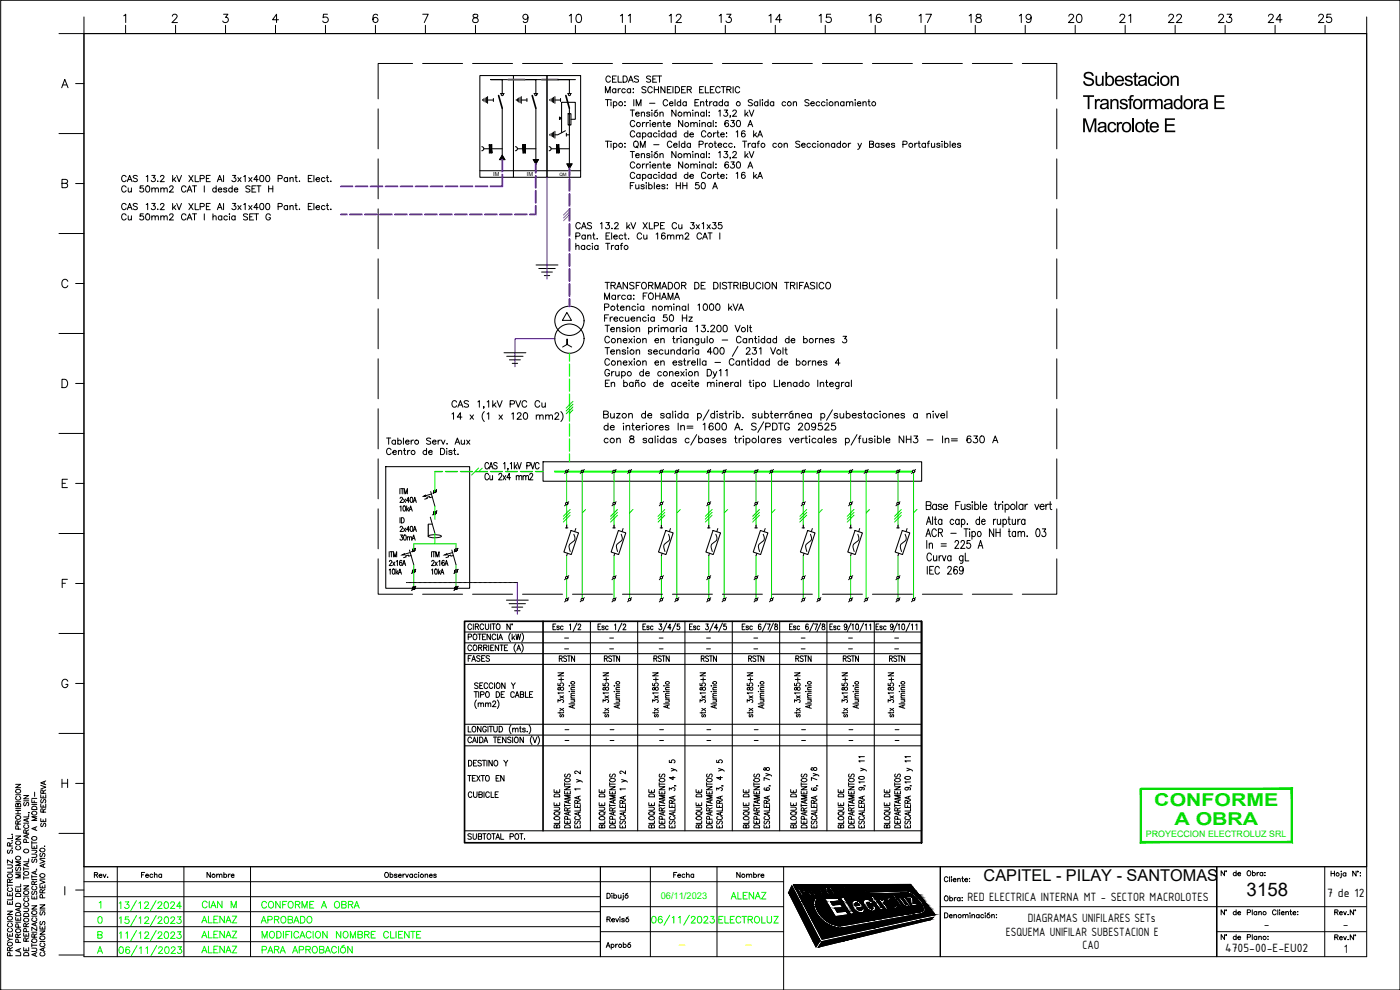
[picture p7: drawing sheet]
<svg xmlns="http://www.w3.org/2000/svg" width="420mm" height="297mm" viewBox="0 0 420 297" stroke-linecap="round" stroke-linejoin="round" font-family="sans-serif">
<defs><g id="words">
<g font-size="5.8">
<text x="324.8" y="25.8">Subestacion</text>
<text x="324.9" y="32.7">Transformadora E</text>
<text x="324.6" y="39.7">Macrolote E</text>
</g>
<g font-size="5.7">
<text x="170" y="8.1">10</text>
<text x="185.2" y="8.1">11</text>
<text x="200" y="8.1">12</text>
<text x="214.8" y="8.1">13</text>
<text x="230" y="8.1">14</text>
<text x="244.8" y="8.1">15</text>
<text x="260" y="8.1">16</text>
<text x="274.8" y="8.1">17</text>
<text x="290" y="8.1">18</text>
<text x="305.2" y="8.1">19</text>
<text x="319.6" y="8.1">20</text>
<text x="335.1" y="8.1">21</text>
<text x="349.6" y="8.1">22</text>
<text x="364.8" y="8.1">23</text>
<text x="379.6" y="8.1">24</text>
<text x="394.8" y="8.1">25</text>
</g>
<text font-size="5.6" x="374.1" y="268.9">3158</text>
<g font-size="5.3" fill="#0d0">
<text x="346.4" y="242">CONFORME</text>
<text x="352.5" y="247.4">A OBRA</text>
</g>
<g font-size="5.3" fill="#0f0">
<text x="60" y="273.8">CIAN M</text>
<text x="77.6" y="273.8">CONFORME A OBRA</text>
<text x="218.4" y="270.9">ALENAZ</text>
<text x="77.6" y="278.3">APROBADO</text>
<text x="214.8" y="278.3">ELECTROLUZ</text>
<text x="59.6" y="287.2">ALENAZ</text>
<text x="59.6" y="282.6">ALENAZ</text>
</g>
<g font-size="4.9">
<text x="181" y="25.8">CELDAS SET</text>
<text x="180.6" y="87.8">TRANSFORMADOR DE DISTRIBUCION TRIFASICO</text>
<text x="180.6" y="94.2">Potencia nominal 1000 kVA</text>
<text x="180.6" y="91">Marca: FOHAMA</text>
<text x="295.2" y="264.2">CAPITEL - PILAY - SANTOMAS</text>
</g>
<g font-size="4.9" fill="#0f0">
<text x="59.6" y="278">ALENAZ</text>
<text x="28.2" y="287.2">A</text>
<text x="77.6" y="282.6">MODIFICACION NOMBRE CLIENTE</text>
</g>
<g font-size="4.4">
<text x="14.8" y="249.4" transform="rotate(-90 14.8 249.4)">SE RESERVA</text>
<text x="41.6" y="264.6">Fecha</text>
<text x="61.4" y="264.6">Nombre</text>
<text x="201.4" y="264.6">Fecha</text>
<text x="220.1" y="264.6">Nombre</text>
</g>
<g font-size="3.9">
<text x="398.3" y="269">7 de 12</text>
<text x="290.4" y="270.3">RED ELECTRICA INTERNA MT - SECTOR MACROLOTES</text>
<text x="301.9" y="280.8">ESQUEMA UNIFILAR SUBESTACION E</text>
<text x="308.4" y="276.6">DIAGRAMAS UNIFILARES SETs</text>
<text x="379.3" y="278.5">-</text>
<text x="403" y="278.5">-</text>
<text x="324.9" y="284.9">CAO</text>
<text x="367.7" y="285.6">4705-00-E-EU02</text>
<text x="403.3" y="285.9">1</text>
</g>
<text font-size="2.8" fill="#0f0" x="198.3" y="269.7">06/11/2023</text>
<text font-size="2.7" fill="#0d0" x="343.9" y="251.1">PROYECCION ELECTROLUZ SRL</text>
<g font-size="2.6" fill="#ff0">
<text x="202.8" y="284.7">-</text>
<text x="223" y="284.7">-</text>
</g>
<g font-size="1.7">
<text x="148" y="52.8">IM</text>
<text x="158.1" y="52.8">IM</text>
</g>
<text font-size="1.4" x="167.9" y="52.8">QM</text>
</g></defs>
<!-- layer: PDF5_Elementos -->
<g fill="#000" stroke="#000" stroke-width=".3">
<path d="M150.7 46.6l.8 1.3h-1.6zM160.1 47.9h1.5l-.8 1.3zM170.2 49.2h1.5l-.8 1.3z"/>
<path d="M146.9 43.4l.2 2.5v-2.5zM146.9 43.4l.2 2.5h-.2z"/>
<path d="M147.4 43.4l.2 2.5v-2.5zM147.4 43.4l.2 2.5h-.2z"/>
<path d="M156.9 43.4l.2 2.5v-2.5zM156.9 43.4l.2 2.5h-.2z"/>
<path d="M157.5 43.4l.2 2.5v-2.5zM157.5 43.4l.2 2.5h-.2z"/>
<path d="M167 43.4l.2 2.5v-2.5zM167 43.4l.2 2.5h-.2z"/>
<path d="M167.6 43.4l.2 2.5v-2.5zM167.6 43.4l.2 2.5h-.2z"/>
</g>
<!-- layer: PDF5_Text -->
<g fill="#000">
<path d="M349.6 35.5h3v.5h-2.5v1.3h2.4v.5h-2.4v1.4h2.6v.5h-3.1zM351.3 22.7h.5v.5l.8-.5 1 .3 .2 2.8h-.6v-2.2l-.5-.5-.7 .4-.2 2.3h-.5zM364.4 28.6h3v.5h-2.4v1.3h2.3v.4h-2.3v1.5h2.5v.4h-3.1z"/>
<path d="M348.4 23.2l1-.5 .7 .1 .5 .3 .4 1.2-.1 .7-.4 .5-1 .3-1-.4-.4-1.1zM349.1 23.3l-.4 .7 .1 .9 .4 .4h.8l.4-.7v-1l-.6-.5z"/>
<path d="M360.1 30.1l.9-.4h.8l.5 .3 .3 2.7h-.5a.33 .33 0 0 0-.3-.3 .33 .33 0 0 0-.4 .3h-1.1l-.5-.7 .4-.8 1.2-.2a.5 .5 0 0 0 .5-.7 .5 .5 0 0 0-.8-.2l-.4 .1-.3 .5-.5-.1zM360.5 31.6l-.1 .4 .4 .4 .6-.1 .5-.4a.37 .37 0 0 0 .1-.6 .37 .37 0 0 0-.6 .1z"/>
</g>
<!-- layer: PDF5_ELE-Tableros -->
<path d="M139.4 186.4h137.2v66.5h-137.2zM163 186.4v62.9M276.6 186.4v66.5" fill="none" stroke="#000" stroke-width=".5"/>
<!-- layer: PDF5_Elementos -->
<g fill="none" stroke="#000" stroke-width=".31">
<path d="M144 22.7h10.1v30.5h-10.1zM144.9 29.9v.2M145.2 29.6v.8M145.6 29.4v1.2M146 29.2v1.6M146.3 29v2M146.3 30h1.8M148.1 29.5v1M150.2 28.1h1.1M150.7 32.5v14.1M152.5 23.9h-5.2h3.4v4.2M154.1 22.7h10.1v30.5h-10.1z"/>
<path d="M154.9 29.9v.2M155.3 29.6v.8M155.7 29.4v1.2M156.1 29.2v1.6M156.4 30h1.7M156.4 29v2M158.1 29.5v1M160.3 28.1h1.1M160.8 32.5v15.4M162.6 23.9h-5.2h3.4v4.2M164.2 22.7h10.1v30.5h-10.1zM165 29.9v.2"/>
<path d="M165.4 29.6v.8M165.8 29.4v1.2M165.8 39.9v1.1M166.1 29.2v1.6M166.1 39.6v1.6M166.5 30h1.7M166.5 29v2M166.5 39.4v2M167.9 35.1l.6 .4-.6 .4zM168.2 29.5v1M169.7 39.2l-2.3 1.2h-.9M170 40v.9"/>
<path d="M170.3 28.1h1.2M170.5 34.1h.8v3.4h-.8zM170.9 32.5v16.7M171.3 35.8h1.4v-5.1h-4.2v9.1M172.7 23.9h-5.2h3.4v4.2M144 51.2h30.3M144.6 44a.61 .61 0 0 1 .6 .6 .61 .61 0 0 1-.6 .6M145.2 44.6h1.7M147.5 44.6h3.2M150.7 46.6l.8 1.3h-1.6zM154.7 44a.61 .61 0 0 1 .6 .6 .61 .61 0 0 1-.6 .6M155.3 44.6h1.7"/>
<path d="M157.6 44.6h3.2M160.1 47.9h1.5l-.8 1.3zM164.8 44a.61 .61 0 0 1 .6 .6 .61 .61 0 0 1-.6 .6M165 40.3v.3M165.3 44.6h1.8M165.4 40v.8M167.7 44.6h3.2M170 40.4h.9M170.2 49.2h1.5l-.8 1.3z"/>
</g>
<path d="M149.6 28.7l1.1 3.8M159.7 28.7l1.1 3.8M169.8 28.7l1.1 3.8" fill="none" stroke="#000" stroke-width=".5"/>
<!-- layer: PDF5_CD-ELECTRICIDAD -->
<path d="M152.5 23.9h4.9M162.6 23.9h4.9" fill="none" stroke="#f00" stroke-width=".59"/>
<!-- layer: PDF5_MT-Unifilar_MT -->
<path d="M164.2 53.2v30.5M166.5 101.7h-12v8.4" fill="none" stroke="#00f" stroke-width=".3"/>
<path d="M160.9 79.5h6.5M161.7 80.6h4.9M162.5 81.6h3.3M163.3 82.7h1.7M151.3 105.8h6.5M152.1 106.9h4.9M152.9 108h3.3M153.7 109h1.7" fill="none" stroke="#000" stroke-width=".3"/>
<!-- layer: PDF5_ELE-Tableros -->
<g fill="none" stroke="#000" stroke-width=".3">
<path d="M140.5 191.1h.9v-.8h-.9v1.6M140.5 197.5h.6M141.4 196.7h-.9v1.7M141.5 187.6a.56 .56 0 0 0-.7-.4 .56 .56 0 0 0-.4 .6v.5a.56 .56 0 0 0 .5 .6 .56 .56 0 0 0 .6-.4M141.5 193.9a.56 .56 0 0 0-.6-.4 .56 .56 0 0 0-.5 .7v.4a.56 .56 0 0 0 .4 .6 .56 .56 0 0 0 .7-.4M141.6 198.4l.6-1.7 .5 1.7M141.8 197.8h.7M142 187.2v1.7M142.1 190.5a.77 .77 0 0 1 1.1 .1 .77 .77 0 0 1-.2 1.1l-.2 .2a.74 .74 0 0 1-.8-.3 .74 .74 0 0 1 0-.9zM142.1 193.8l.1-.2a.78 .78 0 0 1 1 .8 .78 .78 0 0 1-1 .7l-.2-.5zM142.6 188l.9-.1v-.6l-.9-.1v1.7M143.1 188l.5 .9"/>
<path d="M143.4 190.3h1M143.6 194.3l.9-.1v-.6l-.9-.1v1.7M143.9 190.3v1.6M144 197l-.3-.3-.7 .3 .3 .5 .6 .2v.6l-.5 .1-.4-.2M144.1 194.3l.5 .9M144.5 197.5h.6M144.8 191.1h.6M145.1 187.6a.56 .56 0 0 0-.6-.4 .56 .56 0 0 0-.5 .6v.5a.56 .56 0 0 0 .5 .6 .56 .56 0 0 0 .6-.4M145.1 194.3l1-.1v-.5l-1-.2v1.7M145.5 196.7h-1v1.7h1M145.7 187.2v1.2l.4 .5 .5-.3 .1-1.4M145.7 194.3l.5 .9"/>
<path d="M145.8 190.3h-1v1.6h1M146.7 193.5v1.7M146.9 197l-.4-.3-.6 .3 .3 .5 .6 .2a.52 .52 0 0 1-.2 .8 .52 .52 0 0 1-.7-.3M147.2 190.3v1.6l-1-1.6v1.6M147.3 187.2v1.7M147.3 194.3h.5M147.6 187.2h1M148.1 187.2v1.7M148.2 193.5h-.9v1.7h.9M148.8 190.7a.58 .58 0 0 0-.7-.4 .58 .58 0 0 0-.4 .6 .67 .67 0 0 0 .1 .9 .67 .67 0 0 0 .9-.1l.1-.1M149.1 187.4l.3-.2a.87 .87 0 0 1 .7 .9 .87 .87 0 0 1-.7 .8l-.5-.6zM149.3 190.3v1.6"/>
<path d="M149.6 191.9l.6-1.6 .6 1.6M149.6 193.5v1.7l-1-1.7v1.7M149.9 191.4h.7M150 193.5h1M150.5 193.5v1.7M151.4 194.3h.6M152.4 193.5h-1v1.7h1M153.1 187.2v1.7l-1-1.7v1.7M153.2 189.9a1.89 1.89 0 0 0 0 2.6M153.7 190.3v1.6M154 191.3l.5 .6M154.4 190.8l-.7 .8"/>
<path d="M154.8 193.2a1.8 1.8 0 0 0 0 2.5M154.8 190.3l.4 1.6 .3-1.6 .4 1.6 .4-1.6M155.1 195.2l.6-1.7 .6 1.7M155.3 194.7h.8M156.5 193.2a1.89 1.89 0 0 1 0 2.5M156.6 189.9a1.89 1.89 0 0 1 0 2.6M165.9 188h.5M166.8 187.2h-.9v1.7h.9M167.8 188l-.2-.2-.5 .2 .7 .4v.4l-.4 .1-.3-.2M167.8 197.6l.9-.2v-.5l-.9-.1v1.7M168.3 197.6l.5 .9M169 188a.46 .46 0 0 0-.6 0 .46 .46 0 0 0 0 .7 .46 .46 0 0 0 .6 0"/>
<path d="M169.4 191.4h1.2M169.4 194.7h1.2M170 197l-.3-.2h-.4v.6l.7 .4v.5l-.3 .2-.5-.2M170.3 196.8h.9M170.8 196.8v1.7M170.9 187.5l.3-.3v1.7M172.4 196.8v1.7l-.9-1.7v1.7M173.1 186.9l-1.1 2.6M173.5 187.6v-.2a.47 .47 0 0 1 .7 0 .47 .47 0 0 1-.1 .7l-.7 .8h.9M179.5 188h.5M180.3 187.2h-.8v1.7h.8M181.3 188l-.2-.2-.5 .2 .7 .4v.4l-.4 .1-.3-.2"/>
<path d="M181.4 197.6l.8-.1v-.7h-.8v1.7M181.8 197.6l.5 .9M182.5 188l-.1-.1a.51 .51 0 0 0-.7 .5 .51 .51 0 0 0 .7 .4l.1-.1M183 191.4h1.1M183 194.7h1.1M183.6 197l-.3-.2-.6 .2 .1 .4 .8 .6-.3 .5-.6-.2M183.8 196.8h.9M184.3 196.8v1.7M184.4 187.5l.3-.3v1.7M185.9 196.8v1.7l-.8-1.7v1.7M186.6 186.9l-1.1 2.6M187 187.6l.3-.4 .5 .3-.9 1.4h1"/>
<path d="M192.9 188h.6M193.8 187.2h-.9v1.7h.9M194.8 188l-.2-.2-.4 .1v.3l.5 .2 .1 .3-.2 .2-.5-.2M196 188l-.1-.1a.51 .51 0 0 0-.7 .5 .51 .51 0 0 0 .7 .4l.1-.1M196.2 197.6l.8-.1v-.7h-.8v1.7M196.7 197.6l.5 .9M197.8 187.2h.8l-.4 .7a.51 .51 0 0 1 .4 .8 .51 .51 0 0 1-.9-.1M197.8 191.4h1.2M197.8 194.7h1.2M198.5 197a.46 .46 0 0 0-.7-.3 .46 .46 0 0 0-.1 .7l.6 .4a.47 .47 0 0 1-.1 .7 .47 .47 0 0 1-.7-.2M198.7 196.8h.9M199.2 196.8v1.7"/>
<path d="M200.1 186.9l-1.1 2.6M200.8 196.8v1.7l-.9-1.7v1.7M201.4 188.3h-1l.7-1.1v1.7M202.8 186.9l-1.1 2.6M203.9 187.2h-.6l-.1 .8a.5 .5 0 0 1 .7 0 .5 .5 0 0 1 0 .7 .5 .5 0 0 1-.7-.1M206.9 188h.6M207.8 187.2h-.9v1.7h.9M208.8 188l-.2-.2-.5 .2 .7 .4v.4l-.4 .1-.3-.2M210 188l-.2-.1a.49 .49 0 0 0-.6 .5 .49 .49 0 0 0 .8 .3M210.5 197.6l.7-.1v-.7h-.7v1.7M210.9 197.6l.4 .9M211.8 187.2h.8l-.5 .7a.5 .5 0 0 1 .5 .7 .5 .5 0 0 1-.9 0"/>
<path d="M212.1 191.4h1.1M212.1 194.7h1.1M212.6 197a.44 .44 0 0 0-.6-.2 .44 .44 0 0 0-.1 .6l.6 .4a.46 .46 0 0 1-.1 .7 .46 .46 0 0 1-.7-.2M212.9 196.8h.9M213.4 196.8v1.7M214.1 186.9l-1.2 2.6M215 196.8v1.7l-.9-1.7v1.7M215.4 188.3h-1l.7-1.1v1.7M216.8 186.9l-1.1 2.6M217.9 187.2h-.7v.8a.5 .5 0 0 1 .7 0 .5 .5 0 0 1 0 .7 .5 .5 0 0 1-.8-.1M222.7 188h.6M223.6 187.2h-.9v1.7h.9"/>
<path d="M224.6 188l-.2-.2-.5 .2 .7 .4v.4l-.4 .1-.3-.2M224.7 197.6l.7-.1v-.7h-.7v1.7M225.1 197.6l.5 .9M225.8 188a.46 .46 0 0 0-.7 0 .46 .46 0 0 0 0 .7 .46 .46 0 0 0 .7 0M226.2 191.4h1.2M226.2 194.7h1.2M226.8 197l-.3-.2-.6 .2 .2 .4 .7 .6-.3 .5-.6-.2M227.1 196.8h.9M227.6 196.8v1.7M228.4 187.5l-.3-.3a1.03 1.03 0 0 0-.1 1.7 .5 .5 0 0 0 .4-.6 .5 .5 0 0 0-.6-.3l-.2 .3M229.2 196.8v1.7l-.9-1.7v1.7M229.9 186.9l-1.1 2.6"/>
<path d="M230.2 187.2h.9l-.6 1.7M232.1 186.9l-1.1 2.6M232.6 187.3v.5a.62 .62 0 0 1 .7 .4 .62 .62 0 0 1-.3 .7 .55 .55 0 0 1-.6-.5 .55 .55 0 0 1 .7-.5l.1-.6zM237 188h.5M237.8 187.2h-.8v1.7h.8M238.8 188l-.2-.2-.5 .2 .7 .4v.4l-.4 .1-.3-.2M238.8 197.6l.8-.1 .2-.2-.2-.5h-.8v1.7M239.3 197.6l.5 .9M240 188a.45 .45 0 0 0-.6 0 .45 .45 0 0 0 0 .7 .45 .45 0 0 0 .6 0M240.5 191.4h1.1M240.5 194.7h1.1M241 197l-.3-.2-.6 .2 .2 .4 .7 .6-.3 .5-.6-.2"/>
<path d="M241.3 196.8h.9M241.8 196.8v1.7M242.6 187.5l-.3-.3a.98 .98 0 0 0-.1 1.7 .5 .5 0 0 0 .4-.6 .5 .5 0 0 0-.6-.3l-.2 .3M243.4 196.8v1.7l-.9-1.7v1.7M244.1 186.9l-1.1 2.6M244.4 187.2h.9l-.6 1.7M246.3 186.9l-1.1 2.6M246.8 187.3v.5a.58 .58 0 0 1 .7 .5 .58 .58 0 0 1-.5 .6 .61 .61 0 0 1-.3-.7 .61 .61 0 0 1 .8-.4v-.5zM249 188h.5M249.9 187.2h-.9v1.7h.9M250.9 188l-.3-.2-.4 .1v.3l.6 .2 .1 .3-.3 .2-.4-.2M252.1 188l-.1-.1a.51 .51 0 0 0-.7 .5 .51 .51 0 0 0 .7 .4l.1-.1"/>
<path d="M253.1 197.6l.8-.1v-.7h-.8v1.7M253.5 197.6l.5 .9M254.2 187.8l-.2 .4a.45 .45 0 0 1-.6-.2 .45 .45 0 0 1 .1-.6 .45 .45 0 0 1 .6 .1v1.1l-.3 .3-.4-.2M254.7 191.4h1.1M254.7 194.7h1.1M255.3 197l-.3-.2-.6 .2 .1 .4 .8 .6v.3l-.3 .2-.6-.2M255.4 186.9l-1.1 2.6M255.5 196.8h1M255.7 187.5l.3-.3v1.7M256 196.8v1.7M257 187.3l.2-.1a.98 .98 0 0 1 0 1.7l-.4-.3zM257.6 196.8v1.7l-.8-1.7v1.7"/>
<path d="M259.2 186.9l-1.2 2.6M259.7 187.5l.3-.3v1.7M260.9 187.5l.4-.3v1.7M262.9 188h.5M263.7 187.2h-.8v1.7h.8M264.8 188l-.7-.1v.3l.5 .1 .2 .4-.3 .2-.4-.2M265.9 188l-.1-.1a.51 .51 0 0 0-.7 .5 .51 .51 0 0 0 .7 .4l.1-.1M266.9 197.6l.9-.2-.1-.6h-.8v1.7M267.4 197.6l.4 .9M268 187.8a.43 .43 0 0 1-.4 .5 .43 .43 0 0 1-.4-.6l.4-.5a.96 .96 0 0 1 .5 .9 .96 .96 0 0 1-.6 .8l-.2-.2M268.5 191.4h1.2M268.5 194.7h1.2"/>
<path d="M269.1 197a.46 .46 0 0 0-.6-.3 .46 .46 0 0 0-.1 .7l.6 .4a.47 .47 0 0 1-.1 .7 .47 .47 0 0 1-.7-.2M269.3 186.9l-1.2 2.6M269.4 196.8h.9M269.5 187.5l.4-.3v1.7M269.8 196.8v1.7M270.8 187.3l.2-.1a.98 .98 0 0 1 0 1.7l-.3-.3zM271.5 196.8v1.7l-.9-1.7v1.7M273 186.9l-1.1 2.6M273.5 187.5l.4-.3v1.7M274.8 187.5l.4-.3v1.7M140.5 217.9v1.7h.9M141.8 218.2l.3-.3a.81 .81 0 0 1 .8 .9 .81 .81 0 0 1-.9 .8l-.3-.6z"/>
<path d="M142.3 207.5h1M142.8 207.5v1.7M143 210a1.89 1.89 0 0 0 0 2.6M143.5 205.1l-.4-.2-.7 .2 .2 .4 .7 .3a.53 .53 0 0 1-.1 .8 .53 .53 0 0 1-.8-.3M143.5 211.2l.4-.3 .3 .1 .1 1M143.5 210.9v1.1M143.7 207.5v1.7M144 205.7h.5M144.2 208.4l.9-.1 .1-.6-1-.2v1.7M144.3 211.2l.4-.3 .3 .1 .1 1M144.4 217.9v1.7l-1.1-1.7v1.7M144.9 204.9h-.9v1.7h.9"/>
<path d="M145.7 211.2l.4-.3 .3 .1 .1 1M145.7 210.9v1.1M145.9 218.3a.56 .56 0 0 0-.6-.4 .56 .56 0 0 0-.4 .7v.4a.56 .56 0 0 0 .5 .6 .56 .56 0 0 0 .5-.6h-.3M146 207.6l.1-.1a.87 .87 0 0 1 .8 .9 .87 .87 0 0 1-.8 .8 1.07 1.07 0 0 1-.1-1.6zM146.4 205.3a.55 .55 0 0 0-.7-.4 .55 .55 0 0 0-.4 .6v.4a.54 .54 0 0 0 .4 .7 .54 .54 0 0 0 .7-.4M146.4 217.9v1.7M146.5 211.2l.4-.3 .3 .1 .1 1M146.8 217.9h1M147.3 217.9v1.7M147.9 210.7l.3-.4 .6 .3-.3 .6-.7 .8h1.1M147.9 205.3a.56 .56 0 0 0-.7-.4 .56 .56 0 0 0-.4 .6v.4a.56 .56 0 0 0 .4 .7 .56 .56 0 0 0 .7-.4M148.2 217.9v1.2l.4 .5h.4l.2-.5v-1.2"/>
<path d="M148.4 204.9v1.7M148.9 207.5a.87 .87 0 0 1 1 .9 .87 .87 0 0 1-1 .8zM149.2 205a.78 .78 0 0 1 .9 .7 .78 .78 0 0 1-.9 .8l-.3-.6zM149.3 210a1.89 1.89 0 0 1 0 2.6M149.8 217.9a.87 .87 0 0 1 1 .9 .87 .87 0 0 1-1 .8zM150.4 208.3h.6M151.4 207.5h-1v1.7h1M151.6 204.9v1.7l-1-1.7v1.7M153.4 217.6a1.89 1.89 0 0 0 0 2.5M153.5 204.9l.5 .8v.9M153.9 218.8l.4-.3 .3 .1 .1 1M153.9 218.5v1.1"/>
<path d="M154.4 208a.54 .54 0 0 0-.7-.5 .54 .54 0 0 0-.4 .7v.4a.55 .55 0 0 0 .4 .6 .55 .55 0 0 0 .7-.3M154.6 209.2l.6-1.7 .6 1.7M154.6 204.9l-.6 .8M154.7 218.8l.3-.3 .4 .1 .1 1M154.9 208.7h.7M155.9 218.5h.5M156.1 217.9l.1 1.7h.3M156.2 208.3h.8l.1-.6-.9-.2v1.7l.9-.1 .1-.4-.4-.4M157.6 218.7l-.2-.2-.6 .2 .8 .4v.5h-.5l-.3-.2M157.7 207.5v1.7h.9M158.2 219.4v.2zM158.8 217.6a1.89 1.89 0 0 1 0 2.5"/>
<path d="M158.9 208.3h.6M159.9 207.5h-1v1.7h1M167.4 210.7v-.8l.7 .4a.51 .51 0 0 1 .8-.4 .51 .51 0 0 1-.1 .9M167.4 205v.7l.8 .1a.51 .51 0 0 1 0-.8 .51 .51 0 0 1 .7 .1 .51 .51 0 0 1-.1 .7M167.4 201.9h1.8l-1.8 .9h1.8M167.5 206.3v.7h.5a.61 .61 0 0 1 .4-.7 .61 .61 0 0 1 .8 .2 .55 .55 0 0 1-.6 .7 .55 .55 0 0 1-.5-.7zM167.7 203.9h1.5M168 213.6v.5M168 212.5l1.2 .7M168 208.8l1.2 .7M168.3 214.4l-.3 .3 .3 .4 .3-.6h.5l.1 .3-.3 .3M168.4 203.3v1.2"/>
<path d="M169.2 213.6l-.1 .2-1.7 .1M169.2 207.9h-1.8l.4 .3M169.2 212.5l-1.2 .7M169.2 208.8l-1.2 .7M169.6 218.9h1.1M170.8 207.5h.1zM170.8 205.8h.1zM170.8 211.2h1.7M171.3 209.9h1.2M171.3 209.4h1.2M171.3 207h1.2M171.4 207.5h1.1"/>
<path d="M171.4 205.8h1.1M171.9 211.7v.6M172.2 209.9l.3 .4-.1 .3-1.1 .1M172.5 211.5l-1.7 .5 1.7 .5M172.5 208.7l-1.1 .1-.1 .3 .4 .3M172.5 208l-1.1 .1-.1 .3 .4 .3M172.5 206.3h-1.1l-.1 .4 .4 .3M181 210.7v-.8l.6 .4a.5 .5 0 0 1 .8-.4 .5 .5 0 0 1-.1 .9M181 205v.7l.7 .1a.52 .52 0 0 1 0-.8 .52 .52 0 0 1 .7 .1 .52 .52 0 0 1-.1 .7M181 201.9h1.7l-1.7 .9h1.7M181 206.3v.7h.5a.62 .62 0 0 1 .4-.7 .62 .62 0 0 1 .8 .2 .53 .53 0 0 1-.6 .7 .53 .53 0 0 1-.5-.7zM181.2 203.9h1.5"/>
<path d="M181.5 213.6v.5M181.5 212.5l1.2 .7M181.5 208.8l1.2 .7M181.8 214.4l-.3 .3 .3 .4 .4-.6h.4l-.2 .6M181.9 203.3v1.2M182.7 213.6l-.1 .2-1.6 .1M182.7 207.9h-1.7l.3 .3M182.7 212.5l-1.2 .7M182.7 208.8l-1.2 .7M183.1 218.9h1.1M184.3 207.5h.2zM184.3 211.2h1.7"/>
<path d="M184.3 205.7l.2 .1zM184.9 209.9h1.1M184.9 209.4h1.1M184.9 207h1.1M184.9 207.5h1.1M184.9 205.8h1.1M185.4 211.7v.6M185.7 209.9l.3 .4-.1 .3-1 .1M186 211.5l-1.7 .5 1.7 .5M186 208.7l-1.1 .1v.3l.3 .3M186 208l-1.1 .1v.3l.3 .3M186 206.3h-1.1v.4l.3 .3"/>
<path d="M195.9 210.7v-.8l.6 .4a.49 .49 0 0 1 .8-.4 .49 .49 0 0 1-.1 .9M195.9 205v.7l.7 .1a.51 .51 0 0 1 0-.8 .51 .51 0 0 1 .7 .1 .51 .51 0 0 1-.1 .7M195.9 201.9h1.7l-1.7 .9h1.7M195.9 206.3v.7h.5a.63 .63 0 0 1 .4-.7 .63 .63 0 0 1 .8 .2 .54 .54 0 0 1-.6 .7 .54 .54 0 0 1-.5-.7zM196.1 203.9h1.5M196.4 213.6v.5M196.4 212.5l1.2 .7M196.4 208.8l1.2 .7M196.7 214.4l-.3 .3 .3 .4 .4-.6h.4l.1 .3-.3 .3M196.8 203.3v1.2M197.6 213.6l-.1 .2-1.6 .1M197.6 207.9h-1.7l.3 .3"/>
<path d="M197.6 212.5l-1.2 .7M197.6 208.8l-1.2 .7M198 218.9h1.1M199.2 207.5h.1zM199.2 205.8h.1zM199.2 211.2h1.7M199.7 209.9h1.2M199.7 209.4h1.2M199.7 207h1.2M199.8 207.5h1.1M199.8 205.8h1.1M200.3 211.7v.6"/>
<path d="M200.5 209.9l.4 .4-.1 .3-1.1 .1M200.9 211.5l-1.7 .5 1.7 .5M200.9 208.7l-1.1 .1-.1 .3 .4 .3M200.9 208l-1.1 .1-.1 .3 .4 .3M200.9 206.3h-1.1l-.1 .4 .4 .3M210.1 210.7v-.8l.6 .4a.51 .51 0 0 1 .8-.4 .51 .51 0 0 1-.1 .9M210.1 205v.7l.7 .1a.52 .52 0 0 1 0-.8 .52 .52 0 0 1 .7 .1 .52 .52 0 0 1-.1 .7M210.1 201.9h1.6l-1.6 .9h1.6M210.1 206.3v.7h.5a.62 .62 0 0 1 .4-.7 .62 .62 0 0 1 .7 .2 .55 .55 0 0 1-.5 .7 .55 .55 0 0 1-.5-.7zM210.3 203.9h1.4M210.6 213.6v.5M210.6 212.5l1.1 .7"/>
<path d="M210.6 208.8l1.1 .7M210.8 214.4l-.2 .3 .2 .4 .5-.6h.3l.1 .3-.2 .3M211 203.3v1.2M211.7 213.6l-.1 .2-1.5 .1M211.7 207.9h-1.6l.3 .3M211.7 212.5l-1.1 .7M211.7 208.8l-1.1 .7M212.1 218.9h1.2M213.4 207.5h.2zM213.4 205.8h.2zM213.4 211.2h1.7M213.9 209.9h1.2"/>
<path d="M213.9 209.4h1.2M213.9 207h1.2M214 207.5h1.1M214 205.8h1.1M214.5 211.7v.6M214.7 209.9l.4 .4-.1 .3-1.1 .1M215.1 211.5l-1.7 .5 1.7 .5M215.1 208.7l-1.1 .1-.1 .3 .3 .3M215.1 208l-1.1 .1-.1 .3 .3 .3M215.1 206.3h-1.1l-.1 .4 .3 .3M224.2 210.7v-.8l.7 .4a.51 .51 0 0 1 .8-.4 .51 .51 0 0 1-.1 .9M224.2 205v.7l.8 .1a.52 .52 0 0 1 0-.8 .52 .52 0 0 1 .7 .1 .52 .52 0 0 1-.1 .7"/>
<path d="M224.2 201.9h1.7l-1.7 .9h1.7M224.3 206.3v.7h.5a.6 .6 0 0 1 .4-.7 .6 .6 0 0 1 .7 .2 .54 .54 0 0 1-.5 .7 .54 .54 0 0 1-.5-.7zM224.5 203.9h1.4M224.8 213.6v.5M224.8 212.5l1.1 .7M224.8 208.8l1.1 .7M225.1 214.4l-.3 .3 .3 .4 .4-.6h.4l-.2 .6M225.2 203.3v1.2M225.9 213.6v.2l-1.7 .1M225.9 207.9h-1.7l.4 .3M225.9 212.5l-1.1 .7M225.9 208.8l-1.1 .7"/>
<path d="M226.4 218.9h1.1M227.6 207.5h.1zM227.6 205.8h.1zM227.6 211.2h1.7M228.1 209.9h1.2M228.1 209.4h1.2M228.1 207h1.2M228.2 207.5h1.1M228.2 205.8h1.1M228.7 211.7v.6M229 209.9l.3 .4-.1 .3-1.1 .1M229.3 211.5l-1.7 .5 1.7 .5"/>
<path d="M229.3 208.7l-1.1 .1-.1 .3 .4 .3M229.3 208l-1.1 .1-.1 .3 .4 .3M229.3 206.3h-1.1l-.1 .4 .4 .3M238.5 210.7v-.8l.6 .4a.5 .5 0 0 1 .8-.4 .5 .5 0 0 1-.1 .9M238.5 205v.7l.7 .1a.51 .51 0 0 1 0-.8 .51 .51 0 0 1 .7 .1 .51 .51 0 0 1-.1 .7M238.5 201.9h1.6l-1.6 .9h1.6M238.5 206.3v.7h.5a.62 .62 0 0 1 .4-.7 .62 .62 0 0 1 .7 .2 .53 .53 0 0 1-.5 .7 .53 .53 0 0 1-.5-.7zM238.7 203.9h1.4M239 213.6v.5M239 212.5l1.1 .7M239 208.8l1.1 .7M239.3 214.4l-.3 .3 .3 .4 .3-.6h.5l-.2 .6"/>
<path d="M239.4 203.3v1.2M240.1 213.6v.2l-1.6 .1M240.1 207.9h-1.6l.3 .3M240.1 212.5l-1.1 .7M240.1 208.8l-1.1 .7M240.6 218.9h1.1M241.8 207.5h.1zM241.8 205.8h.1zM241.8 211.2h1.7M242.4 209.9h1.1M242.4 209.4h1.1M242.4 207h1.1"/>
<path d="M242.4 207.5h1.1M242.4 205.8h1.1M242.9 211.7v.6M243.2 209.9l.3 .4-.1 .3-1 .1M243.5 211.5l-1.7 .5 1.7 .5M243.5 208.7l-1.1 .1v.3l.3 .3M243.5 208l-1.1 .1v.3l.3 .3M243.5 206.3h-1.1v.4l.3 .3M252.7 210.7v-.8l.6 .4a.5 .5 0 0 1 .8-.4 .5 .5 0 0 1-.1 .9M252.7 205v.7l.7 .1a.52 .52 0 0 1 0-.8 .52 .52 0 0 1 .7 .1 .52 .52 0 0 1-.1 .7M252.7 201.9h1.7l-1.7 .9h1.7M252.8 206.3v.7h.4a.62 .62 0 0 1 .4-.7 .62 .62 0 0 1 .8 .2 .53 .53 0 0 1-.6 .7 .53 .53 0 0 1-.5-.7z"/>
<path d="M252.9 203.9h1.5M253.2 213.6v.5M253.2 212.5l1.2 .7M253.2 208.8l1.2 .7M253.5 214.4l-.3 .3 .3 .4 .4-.6h.4l-.2 .6M253.7 203.3v1.2M254.4 213.6l-.1 .2-1.6 .1M254.4 207.9h-1.7l.3 .3M254.4 212.5l-1.2 .7M254.4 208.8l-1.2 .7M254.8 218.9h1.2M256 207.5h.2z"/>
<path d="M256 205.8h.2zM256 211.2h1.7M256.6 209.9h1.1M256.6 209.4h1.1M256.6 207h1.1M256.6 207.5h1.1M256.6 205.8h1.1M257.1 211.7v.6M257.4 209.9l.3 .4-.1 .3-1 .1M257.7 211.5l-1.7 .5 1.7 .5M257.7 208.7l-1.1 .1v.3l.3 .3M257.7 208l-1.1 .1v.3l.3 .3"/>
<path d="M257.7 206.3h-1.1v.4l.3 .3M266.5 210.7v-.8l.7 .4a.51 .51 0 0 1 .7-.4 .51 .51 0 0 1 0 .9M266.5 205v.7l.8 .1a.52 .52 0 0 1-.1-.8 .52 .52 0 0 1 .8 .1 .52 .52 0 0 1-.1 .7M266.5 201.9h1.7l-1.7 .9h1.7M266.6 206.3v.7h.5a.6 .6 0 0 1 .4-.7 .6 .6 0 0 1 .7 .2 .54 .54 0 0 1-.6 .7 .54 .54 0 0 1-.4-.7zM266.8 203.9h1.4M267.1 213.6v.5M267.1 212.5l1.1 .7M267.1 208.8l1.1 .7M267.3 214.4l-.2 .3 .2 .4 .5-.6h.3l-.1 .6M267.5 203.3v1.2M268.2 213.6l-.1 .2-1.6 .1"/>
<path d="M268.2 207.9h-1.7l.4 .3M268.2 212.5l-1.1 .7M268.2 208.8l-1.1 .7M268.6 218.9h1.2M269.8 207.5h.2zM269.8 205.8h.2zM269.8 211.2h1.7M270.4 209.9h1.1M270.4 209.4h1.1M270.4 207h1.1M270.5 207.5h1M270.5 205.8h1"/>
<path d="M271 211.7v.6M271.2 209.9l.3 .4-.1 .3-1 .1M271.5 211.5l-1.7 .5 1.7 .5M271.5 208.7l-1 .1-.1 .3 .3 .3M271.5 208l-1 .1-.1 .3 .3 .3M271.5 206.3h-1l-.1 .4 .3 .3M140.4 232.7h1M140.6 228.1a.87 .87 0 0 1 1 .9 .87 .87 0 0 1-1 .8zM140.9 232.7v1.7M141.5 221.6a.56 .56 0 0 0-.7-.4 .56 .56 0 0 0-.4 .6v.4a.56 .56 0 0 0 .5 .6 .56 .56 0 0 0 .6-.3M141.6 238a.55 .55 0 0 0-.7-.4 .55 .55 0 0 0-.4 .6v.4a.55 .55 0 0 0 .4 .7 .55 .55 0 0 0 .7-.4M141.8 233.5h.6"/>
<path d="M141.8 222.8l.6-1.6 .6 1.6M142 222.3h.7M142.1 237.6v1.2l.5 .5 .3-.1 .3-.4v-1.2M142.1 228.9h.6M142.7 232.7h-.9v1.7h.9M143.1 228.1h-1v1.7h1M143.1 232.7l1 1.7M143.3 221.2v1.6M143.7 238.4l.9-.1 .2-.2-.2-.5h-.9v1.7l.9-.1 .2-.5-.4-.3M143.9 221.2a.86 .86 0 0 1 1.1 .8 .86 .86 0 0 1-1.1 .8zM144.1 232.7l-1 1.7M144.4 232.7h1"/>
<path d="M144.5 228.4l-.4-.3-.7 .3 .2 .4 .7 .3a.52 .52 0 0 1-.1 .8 .52 .52 0 0 1-.8-.3M144.8 228.1h1M144.9 232.7v1.7M145.2 222.8l.6-1.6 .6 1.6M145.3 228.1v1.7M145.3 237.6v1.7M145.4 222.3h.8M145.8 232.9l.2-.1a.78 .78 0 0 1 .9 .7 .78 .78 0 0 1-.9 .8l-.3-.6zM146.1 228.1v1.7M146.9 238a.57 .57 0 0 0-.7-.4 .57 .57 0 0 0-.4 .6v.4a.56 .56 0 0 0 .4 .7 .56 .56 0 0 0 .7-.4M147.4 237.6v1.7h.8M147.7 228.1v1.7l-1-1.7v1.7"/>
<path d="M148.1 221.2h1M148.4 228.4l.3-.3a.87 .87 0 0 1 .7 .9 .87 .87 0 0 1-.7 .8l-.5-.6zM148.6 221.2v1.6M148.6 238.4h.6M148.9 233.5h.5M149.4 221.9h.6M149.5 237.6h-.9v1.7h.9M149.9 232.7h-1v1.7h1M150.4 221.2h-1v1.6h1M151.2 228.1l.6 .8v.9M151.3 232.7v1.7l-1-1.7v1.7M151.9 221.2v1.6l-1.1-1.6v1.6"/>
<path d="M152.4 228.1l-.6 .8M153.4 221.4l-.4-.2h-.5l-.1 .5 .9 .5 .1 .4-.4 .2-.6-.2M153.9 221.2v1.6M154.5 221.4l.3-.2a.86 .86 0 0 1 .7 .8 .86 .86 0 0 1-.7 .8l-.4-.6zM157.1 221.2v1.6l-1-1.6v1.6M159.7 220.8a1.89 1.89 0 0 0 0 2.6M159.9 221.2l.6 1.6 .6-1.6M161.4 220.8a1.89 1.89 0 0 1 0 2.6M166.3 236.9v.8h1.7v-.8M166.4 238.4a1.14 1.14 0 0 1 1.6 .2v.5h-1.7zM167.1 237.2v.5M169.4 237.4v.8h1.8v-.8"/>
<path d="M169.4 236.1h1.8l-1.8 .9h1.8M169.4 234.8v.9M169.4 235.3h1.8M169.5 233.8a.95 .95 0 0 1 1.7 .4 .94 .94 0 0 1-1 .4 .94 .94 0 0 1-.8-.7zM169.6 222.2h1.1M169.7 232.2l-.3 .4 .3 .5h.3l.4-.7h.7l.1 .4-.3 .3M170.3 237.6v.6M171.2 238.7h-1.8l1.8 .5-1.8 .5h1.8M173 233.9l1.2 .4-1.2 .3M173.6 239v.7M174.2 238.8l-1.7 .6 1.7 .5M174.2 236.7h-1.7l.3 .4"/>
<path d="M174.2 234.3l.6 .4M174.2 231.3v.9l-.9-.7a.47 .47 0 0 0-.6-.1 .47 .47 0 0 0-.2 .6l.4 .1M179.8 236.9v.8h1.7v-.8M179.9 238.4a1.12 1.12 0 0 1 1.6 .2v.5h-1.7zM180.6 237.2v.5M183 237.4v.8h1.7v-.8M183 236.1h1.7l-1.7 .9h1.7M183 235.3h1.7M183 234.8v.9M183 233.8a.86 .86 0 0 1 1-.3 .86 .86 0 0 1 .6 .8 .85 .85 0 0 1-1 .3 .85 .85 0 0 1-.6-.8zM183.1 222.2h1.1M183.2 232.2l-.2 .4 .2 .5h.4l.6-.9 .5 .4-.3 .5"/>
<path d="M183.8 237.6v.6M184.7 238.7h-1.7l1.7 .5-1.7 .5h1.7M186.6 233.9l1.1 .4-1.1 .3M187.1 239v.7M187.7 238.8l-1.7 .6 1.7 .5M187.7 236.7h-1.7l.3 .4M187.7 234.3l.5 .4M187.7 231.3v.9l-1.4-.9-.3 .6 .4 .2M194.7 236.9v.8h1.7v-.8M194.8 238.4a1.17 1.17 0 0 1 1.6 .2v.5h-1.7zM195.5 237.2v.5M197.8 237.4v.8h1.7v-.8"/>
<path d="M197.8 236.1h1.7l-1.7 .9h1.7M197.8 235.3h1.7M197.8 234.8v.9M197.9 233.8a.85 .85 0 0 1 1-.3 .85 .85 0 0 1 .6 .8 .86 .86 0 0 1-1 .3 .86 .86 0 0 1-.6-.8zM198 222.2h1.1M198.1 232.2l-.3 .4 .1 .4 .5 .1 .4-.7 .5-.2 .2 .4-.2 .5M198.7 237.6v.6M199.5 238.7h-1.7l1.7 .5-1.7 .5h1.7M200.9 237.1v-.7l.6 .4a.51 .51 0 0 1 .8-.4 .51 .51 0 0 1 0 .8M200.9 228.1v.7h.7a.51 .51 0 0 1 .1-.7 .51 .51 0 0 1 .7 .1 .51 .51 0 0 1-.1 .7M201.5 230.6l1.1 .3-1.1 .4M202 233v.9l-1.1-.6h1.7"/>
<path d="M202 239v.7M202.5 235.7l.4 .1M202.6 238.8l-1.7 .6 1.7 .5M202.6 230.9l.5 .5M208.9 236.9v.8h1.7v-.8M209 238.4a.93 .93 0 0 1 1-.2 .93 .93 0 0 1 .6 .9h-1.7zM209.7 237.2v.5M212.1 237.4v.8h1.6v-.8M212.1 236.1h1.6l-1.6 .9h1.6M212.1 235.3h1.6M212.1 234.8v.9M212.1 233.8a.83 .83 0 0 1 1-.3 .83 .83 0 0 1 .5 .8 .84 .84 0 0 1-.9 .3 .84 .84 0 0 1-.6-.8z"/>
<path d="M212.1 222.2h1.2M212.3 232.2l-.2 .4 .2 .5h.3l.7-.9 .4 .4-.2 .5M212.9 237.6v.6M213.7 238.7h-1.6l1.6 .5-1.6 .5h1.6M215.1 237.1v-.7l.6 .4a.5 .5 0 0 1 .8-.4 .5 .5 0 0 1-.1 .8M215.1 228.1v.7h.7a.5 .5 0 0 1 .1-.7 .5 .5 0 0 1 .7 .1 .5 .5 0 0 1-.2 .7M215.6 230.6l1.2 .3-1.2 .4M216.2 233v.9l-1.1-.6h1.7M216.2 239v.7M216.7 235.7l.4 .1M216.8 238.8l-1.7 .6 1.7 .5M216.8 230.9l.5 .5"/>
<path d="M223.1 236.9v.8h1.7v-.8M223.2 238.4a1.1 1.1 0 0 1 1.6 .2v.5h-1.7zM223.9 237.2v.5M226.2 237.4v.8h1.8v-.8M226.2 236.1h1.8l-1.8 .9h1.8M226.2 235.3h1.8M226.2 234.8v.9M226.3 233.8a.95 .95 0 0 1 1.7 .4 .95 .95 0 0 1-1 .4 .95 .95 0 0 1-.8-.7zM226.4 222.2h1.1M226.5 232.2l-.3 .4 .3 .5h.3l.7-.9 .5 .4-.3 .5M227.1 237.6v.6M228 238.7h-1.8l1.8 .5-1.8 .5h1.8"/>
<path d="M229.3 230.4v.6h.5a.62 .62 0 0 1 .4-.7 .62 .62 0 0 1 .7 .3 .56 .56 0 0 1-.6 .6 .56 .56 0 0 1-.5-.7zM229.5 236.4l-.2 .2a.95 .95 0 0 0 1.7 .1 .5 .5 0 0 0-.7-.4 .5 .5 0 0 0-.3 .7l.4 .1M229.8 232.1l1.2 .3-1.2 .4M230.4 239v.7M230.9 235.7l.4 .1M231 238.8l-1.7 .6 1.7 .5M231 232.4l.6 .5M231 234l-1.7-.7v.9M237.3 236.9v.8h1.7v-.8M237.4 238.4a1.17 1.17 0 0 1 1.6 .2v.5h-1.7zM238.1 237.2v.5M240.5 237.4v.8h1.7v-.8"/>
<path d="M240.5 236.1h1.7l-1.7 .9h1.7M240.5 235.3h1.7M240.5 234.8v.9M240.5 233.8a.95 .95 0 0 1 1.7 .4 .94 .94 0 0 1-1 .4 .94 .94 0 0 1-.7-.7zM240.6 222.2h1.1M240.7 232.2l-.2 .4 .2 .5h.3l.6-.9 .5 .2 .1 .4-.3 .3M241.3 237.6v.6M242.2 238.7h-1.7l1.7 .5-1.7 .5h1.7M243.5 230.4v.6h.5a.62 .62 0 0 1 .4-.7 .62 .62 0 0 1 .7 .3 .56 .56 0 0 1-.6 .6 .56 .56 0 0 1-.5-.7zM243.7 236.4l-.2 .2a.95 .95 0 0 0 1.7 .1 .5 .5 0 0 0-.6-.4 .5 .5 0 0 0-.4 .7l.4 .1M244 232.1l1.2 .3-1.2 .4M244.6 239v.7"/>
<path d="M245.1 235.7l.4 .1M245.2 238.8l-1.7 .6 1.7 .5M245.2 232.4l.5 .5M245.2 234l-1.7-.7v.9M251.5 236.9v.8h1.7v-.8M251.6 238.4a1.12 1.12 0 0 1 1.6 .2v.5h-1.7zM252.3 237.2v.5M254.7 237.4v.8h1.7v-.8M254.7 236.1h1.7l-1.7 .9h1.7M254.7 235.3h1.7M254.7 234.8v.9M254.7 233.8a.85 .85 0 0 1 1-.3 .85 .85 0 0 1 .6 .8 .87 .87 0 0 1-1 .3 .87 .87 0 0 1-.6-.8z"/>
<path d="M254.8 222.2h1.2M254.9 232.2l-.2 .4 .2 .5h.3l.7-.9 .5 .4-.3 .5M255.5 237.6v.6M256.4 238.7h-1.7l1.7 .5-1.7 .5h1.7M257.8 233.1l1.3-.1 .3 .3a.93 .93 0 0 1-.8 .6 .93 .93 0 0 1-.9-.6zM258.3 236.2l.5 .4a.52 .52 0 0 1-.6 .5 .52 .52 0 0 1-.5-.5 1.01 1.01 0 0 1 1.7 .2l-.3 .2M258.3 230.5l1.1 .4-1.1 .4M258.8 239v.7M259.3 235.7l.4 .1M259.4 238.8l-1.7 .6 1.7 .5M259.4 234.6h-1.7l.4 .4M259.4 230.9l.6 .4"/>
<path d="M259.4 228.3h-1.7l.4 .4M259.4 227h-1.7l.4 .3M265.4 236.9v.8h1.6v-.8M265.5 238.4a.91 .91 0 0 1 1-.2 .91 .91 0 0 1 .5 .9h-1.6zM266.2 237.2v.5M268.5 237.4v.8h1.7v-.8M268.5 236.1h1.7l-1.7 .9h1.7M268.5 235.3h1.7M268.5 234.8v.9M268.6 233.8a.95 .95 0 0 1 1.6 .4 .95 .95 0 0 1-.9 .4 .95 .95 0 0 1-.8-.7zM268.6 222.2h1.2M268.8 232.2l-.3 .4 .3 .5h.3l.6-.9 .5 .4-.2 .5"/>
<path d="M269.3 237.6v.6M270.2 238.7h-1.7l1.7 .5-1.7 .5h1.7M271.6 233.1l1.3-.1 .4 .3a.93 .93 0 0 1-.9 .6 .93 .93 0 0 1-.8-.6zM272.1 236.2l.4 .2a.5 .5 0 0 1-.3 .7 .5 .5 0 0 1-.6-.5l.2-.3h1.1l.4 .3-.3 .4M272.2 230.5l1.1 .4-1.1 .4M272.7 239v.7M273.2 235.7l.4 .1M273.3 238.8l-1.7 .6 1.7 .5M273.3 234.6h-1.7l.3 .4M273.3 230.9l.6 .4M273.3 228.3h-1.7l.3 .4M273.3 227h-1.7l.3 .3"/>
<path d="M141.4 250.4l-.3-.3-.7 .3 .2 .4 .8 .4-.1 .6h-.5l-.4-.2M142 250.1v1.3l.4 .4h.3l.3-.4v-1.3M143.5 251l.9-.1v-.7l-.9-.1v1.7h.9l.1-.7-.3-.1M144.9 250.1h1M145.4 250.1v1.7M146.4 250.2a.79 .79 0 0 1 .9 .8 .79 .79 0 0 1-.9 .8l-.2-.6zM147.6 250.1h1M148.1 250.1v1.7M148.8 251.8l.6-1.7 .5 1.7M149 251.3h.7M150.3 250.1v1.7h.9M153.1 251h.8l.2-.3-.2-.5-.8-.1v1.7"/>
<path d="M154.8 250.2a.85 .85 0 0 1 .9 .6 .85 .85 0 0 1-.4 1 .89 .89 0 0 1-.8-.6 .89 .89 0 0 1 .3-1zM156 250.1h1M156.5 250.1v1.7M157.4 251.7v.1zM166.3 245.3a.94 .94 0 0 1 .9-.4 .94 .94 0 0 1 .8 .7 .94 .94 0 0 1-1 .4 .94 .94 0 0 1-.7-.7zM166.3 242.2h1.2l.5 .4-.1 .3-.4 .2h-1.2M166.3 240.8v.9h1.7v-.9M166.4 243.8a.84 .84 0 0 1 .9-.3 .84 .84 0 0 1 .6 .8 .95 .95 0 0 1-1.6-.4zM167.1 247.8l.3-.3 .6 .3v.6h-1.7l.1-.8h.6l.1 .8M167.1 241.2v.5M168 246.3v.8h-1.7M168.1 243.6l-.4 .4"/>
<path d="M169.4 246.2v.9h1.8v-.9M169.4 241.7h1.8M169.4 241.2v.9M169.5 247.7a.93 .93 0 0 1 1.1-.2 .93 .93 0 0 1 .6 .9h-1.8zM170.3 243.3l-.1-.8h-.6l-.2 .8h1.8M170.3 246.5v.6M170.3 245.8l-.1-.8h-.6l-.2 .8h1.8M170.6 240.2v.7M170.6 243.8v.7M171.2 243.6l-1.8 .5 1.8 .5M171.2 240.1l-1.8 .5 1.8 .5M171.2 242.4l-.9 .4"/>
<path d="M172.5 247.6v.8h1.7v-.8M172.5 241.4v.9h1.7v-.9M172.7 246.3l-.2 .3 .2 .6 .4-.1 .6-.8 .5 .3-.3 .6M172.9 245a.5 .5 0 0 0-.4 .6 .5 .5 0 0 0 .6 .3h.4a.5 .5 0 0 0 .7-.3 .5 .5 0 0 0-.4-.6M173.3 241l-.1-.8h-.7v.8h1.7M173.3 241.7v.6M173.3 247.9v.5M173.6 243.9v.6M174.2 243.7l-1.7 .5 1.7 .5M174.2 242.6v.7h-1.7M174.2 240.1l-.9 .5M179.8 245.3a.94 .94 0 0 1 .9-.4 .94 .94 0 0 1 .8 .7 .94 .94 0 0 1-.9 .4 .94 .94 0 0 1-.8-.7z"/>
<path d="M179.8 242.2h1.2l.5 .4-.1 .3-.4 .2h-1.2M179.8 240.8v.9h1.7v-.9M179.9 243.8a.84 .84 0 0 1 1-.3 .84 .84 0 0 1 .5 .8 .95 .95 0 0 1-1.6-.4zM180.6 247.8l.4-.3 .5 .3v.6h-1.7l.1-.8 .3-.1 .3 .1 .1 .8M180.6 241.2v.5M181.5 246.3v.8h-1.7M181.7 243.6l-.5 .4M183 246.2v.9h1.7v-.9M183 241.7h1.7M183 241.2v.9M183 247.7a.93 .93 0 0 1 1.1-.2 .93 .93 0 0 1 .6 .9h-1.7zM183.8 243.3l-.1-.8-.2-.1-.5 .1v.8h1.7"/>
<path d="M183.8 246.5v.6M183.8 245.8v-.7l-.7-.1-.1 .8h1.7M184.1 240.2v.7M184.1 243.8v.7M184.7 243.6l-1.7 .5 1.7 .5M184.7 240.1l-1.7 .5 1.7 .5M184.7 242.4l-.9 .4M186 247.6v.8h1.7v-.8M186 241.4v.9h1.7v-.9M186.2 246.3l-.2 .3 .2 .6 .4-.1 .4-.6a.46 .46 0 0 1 .7 .1 .46 .46 0 0 1-.3 .6M186.4 245a.5 .5 0 0 0-.4 .6 .5 .5 0 0 0 .6 .3h.5a.5 .5 0 0 0 .6-.3 .5 .5 0 0 0-.4-.6M186.8 241l-.1-.8h-.6l-.1 .8h1.7"/>
<path d="M186.8 241.7v.6M186.8 247.9v.5M187.1 243.9v.6M187.7 243.7l-1.7 .5 1.7 .5M187.7 242.6v.7h-1.7M187.7 240.1l-.9 .5M194.7 242.2h1.2l.5 .4-.1 .3-.4 .2h-1.2M194.7 240.8v.9h1.7v-.9M194.8 245.2a.95 .95 0 0 1 1.6 .4 .94 .94 0 0 1-.9 .4 .94 .94 0 0 1-.8-.7zM194.8 243.8a.87 .87 0 0 1 .9-.3 .87 .87 0 0 1 .6 .8 .85 .85 0 0 1-.9 .3 .85 .85 0 0 1-.6-.8zM195.5 247.8l.3-.3 .6 .3v.6h-1.7l.1-.8 .2-.1 .4 .1 .1 .8M195.5 241.2v.5"/>
<path d="M196.4 246.3v.8h-1.7M196.6 243.6l-.5 .4M197.8 246.2v.9h1.7v-.9M197.8 241.7h1.7M197.8 241.2v.9M197.9 247.7a.92 .92 0 0 1 1.1-.2 .92 .92 0 0 1 .5 .9h-1.7zM198.7 243.3l-.1-.8-.3-.1-.4 .1-.1 .8h1.7M198.7 246.5v.6M198.7 245.8l-.1-.8-.7 .1-.1 .7h1.7M199 240.2v.7M199 243.8v.7M199.5 243.6l-1.7 .5 1.7 .5"/>
<path d="M199.5 240.1l-1.7 .5 1.7 .5M199.5 242.4l-.8 .4M200.9 247.6v.8h1.7v-.8M200.9 241.4v.9h1.7v-.9M201.1 246.3l-.2 .3 .2 .6 .4-.1 .3-.6a.47 .47 0 0 1 .8 0 .47 .47 0 0 1-.3 .7M201.3 245a.5 .5 0 0 0-.4 .6 .5 .5 0 0 0 .6 .3h.4a.5 .5 0 0 0 .7-.3 .5 .5 0 0 0-.4-.6M201.7 241l-.1-.8h-.6l-.1 .8h1.7M201.7 241.7v.6M201.7 247.9v.5M202 243.9v.6M202.6 243.7l-1.7 .5 1.7 .5M202.6 242.6v.7h-1.7"/>
<path d="M202.6 240.1l-.9 .5M208.9 245.3a.94 .94 0 0 1 .9-.4 .94 .94 0 0 1 .8 .7 .94 .94 0 0 1-.9 .4 .94 .94 0 0 1-.8-.7zM208.9 242.2h1.2l.5 .4-.1 .3-.4 .2h-1.2M208.9 240.8v.9h1.7v-.9M209 243.8a.92 .92 0 0 1 1.6 .4 .92 .92 0 0 1-.9 .4 .92 .92 0 0 1-.8-.7zM209.7 247.8l.3-.3 .6 .3v.6h-1.7l.2-.8h.5l.1 .8M209.7 241.2v.5M210.6 246.3v.8h-1.7M210.8 243.6l-.5 .4M212.1 246.2v.9h1.6v-.9M212.1 241.7h1.6M212.1 241.2v.9"/>
<path d="M212.1 247.7a.93 .93 0 0 1 1.1-.2 .93 .93 0 0 1 .5 .9h-1.6zM212.9 243.3l-.1-.8-.2-.1-.5 .1v.8h1.6M212.9 246.5v.6M212.9 245.8v-.7l-.7-.1-.1 .8h1.6M213.1 240.2v.7M213.1 243.8v.7M213.7 243.6l-1.6 .5 1.6 .5M213.7 240.1l-1.6 .5 1.6 .5M213.7 242.4l-.8 .4M215.1 247.6v.8h1.7v-.8M215.1 241.4v.9h1.7v-.9M215.3 246.3l-.2 .3 .2 .6 .5-.2 .3-.5a.47 .47 0 0 1 .7 .1 .47 .47 0 0 1-.3 .6"/>
<path d="M215.5 245a.5 .5 0 0 0-.4 .6 .5 .5 0 0 0 .6 .3h.4a.5 .5 0 0 0 .7-.3 .5 .5 0 0 0-.4-.6M215.9 241l-.1-.8h-.6l-.1 .8h1.7M215.9 241.7v.6M215.9 247.9v.5M216.2 243.9v.6M216.8 243.7l-1.7 .5 1.7 .5M216.8 242.6v.7h-1.7M216.8 240.1l-.9 .5M223.1 245.3a.93 .93 0 0 1 .9-.4 .93 .93 0 0 1 .8 .7 .94 .94 0 0 1-1 .4 .94 .94 0 0 1-.7-.7zM223.1 242.2h1.2l.5 .4-.1 .3-.4 .2h-1.2M223.1 240.8v.9h1.7v-.9M223.2 243.8a.84 .84 0 0 1 .9-.3 .84 .84 0 0 1 .6 .8 .95 .95 0 0 1-1.6-.4z"/>
<path d="M223.9 247.8l.3-.3 .6 .3v.6h-1.7l.1-.8 .2-.1 .4 .1 .1 .8M223.9 241.2v.5M224.8 246.3v.8h-1.7M224.9 243.6l-.4 .4M226.2 246.2v.9h1.8v-.9M226.2 241.7h1.8M226.2 241.2v.9M226.3 247.7a.93 .93 0 0 1 1.1-.2 .93 .93 0 0 1 .6 .9h-1.8zM227.1 243.3l-.1-.8h-.6l-.2 .8h1.8M227.1 246.5v.6M227.1 245.8l-.1-.8h-.6l-.2 .8h1.8M227.4 240.2v.7"/>
<path d="M227.4 243.8v.7M228 243.6l-1.8 .5 1.8 .5M228 240.1l-1.8 .5 1.8 .5M228 242.4l-.9 .4M229.3 247.6v.8h1.7v-.8M229.3 241.4v.9h1.7v-.9M229.5 246.3l-.2 .3 .2 .6 .4-.1 .6-.8 .5 .3-.3 .6M229.7 245a.5 .5 0 0 0-.4 .6 .5 .5 0 0 0 .6 .3h.4a.5 .5 0 0 0 .7-.3 .5 .5 0 0 0-.4-.6M230.1 241l-.1-.8h-.6l-.1 .8h1.7M230.1 241.7v.6M230.1 247.9v.5M230.4 243.9v.6"/>
<path d="M231 243.7l-1.7 .5 1.7 .5M231 242.6v.7h-1.7M231 240.1l-.9 .5M237.3 242.2h1.2l.5 .4-.1 .3-.4 .2h-1.2M237.3 240.8v.9h1.7v-.9M237.4 245.2a.85 .85 0 0 1 .9-.3 .85 .85 0 0 1 .6 .8 .86 .86 0 0 1-.9 .4 .86 .86 0 0 1-.6-.9zM237.4 243.8a.85 .85 0 0 1 .9-.3 .85 .85 0 0 1 .6 .8 .86 .86 0 0 1-.9 .3 .86 .86 0 0 1-.6-.8zM238.1 247.8l.3-.3 .6 .3v.6h-1.7l.1-.8 .2-.1 .4 .1 .1 .8M238.1 241.2v.5M239 246.3v.8h-1.7M239.1 243.6l-.4 .4M240.5 246.2v.9h1.7v-.9"/>
<path d="M240.5 241.7h1.7M240.5 241.2v.9M240.5 247.7a.93 .93 0 0 1 1.1-.2 .93 .93 0 0 1 .6 .9h-1.7zM241.3 243.3l-.1-.8h-.6l-.1 .8h1.7M241.3 246.5v.6M241.4 245.8l-.2-.8h-.6l-.1 .8h1.7M241.6 240.2v.7M241.6 243.8v.7M242.2 243.6l-1.7 .5 1.7 .5M242.2 240.1l-1.7 .5 1.7 .5M242.2 242.4l-.9 .4M243.5 247.6v.8h1.7v-.8"/>
<path d="M243.5 241.4v.9h1.7v-.9M243.7 246.3l-.2 .3 .2 .6 .4-.1 .3-.6a.48 .48 0 0 1 .7 0 .48 .48 0 0 1-.1 .7M243.9 245a.5 .5 0 0 0-.4 .6 .5 .5 0 0 0 .6 .3h.4a.5 .5 0 0 0 .7-.3 .5 .5 0 0 0-.4-.6M244.3 241l-.1-.8h-.7v.8h1.7M244.3 241.7v.6M244.3 247.9v.5M244.6 243.9v.6M245.2 243.7l-1.7 .5 1.7 .5M245.2 242.6v.7h-1.7M245.2 240.1l-.9 .5M251.5 242.2h1.2l.5 .4-.1 .3-.4 .2h-1.2M251.5 240.8v.9h1.7v-.9"/>
<path d="M251.6 245.2a.84 .84 0 0 1 1-.3 .84 .84 0 0 1 .5 .8 .84 .84 0 0 1-.9 .4 .84 .84 0 0 1-.6-.9zM251.6 243.8a.84 .84 0 0 1 1-.3 .84 .84 0 0 1 .5 .8 .84 .84 0 0 1-.9 .3 .84 .84 0 0 1-.6-.8zM252.3 247.8l.4-.3 .5 .3v.6h-1.7l.1-.8 .3-.1 .3 .1 .1 .8M252.3 241.2v.5M253.2 246.3v.8h-1.7M253.4 243.6l-.5 .4M254.7 246.2v.9h1.7v-.9M254.7 241.7h1.7M254.7 241.2v.9M254.7 247.7a.93 .93 0 0 1 1.1-.2 .93 .93 0 0 1 .6 .9h-1.7zM255.5 243.3l-.1-.8-.2-.1-.5 .1v.8h1.7M255.5 246.5v.6"/>
<path d="M255.5 245.8v-.7l-.7-.1-.1 .8h1.7M255.8 240.2v.7M255.8 243.8v.7M256.4 243.6l-1.7 .5 1.7 .5M256.4 240.1l-1.7 .5 1.7 .5M256.4 242.4l-.9 .4M257.7 247.6v.8h1.7v-.8M257.7 241.4v.9h1.7v-.9M257.9 246.3l-.2 .3 .2 .6 .5-.2 .3-.5a.47 .47 0 0 1 .7 .1 .47 .47 0 0 1-.3 .6M258.1 245a.5 .5 0 0 0-.4 .6 .5 .5 0 0 0 .6 .3h.5a.5 .5 0 0 0 .6-.3 .5 .5 0 0 0-.4-.6M258.5 241l-.1-.8h-.6l-.1 .8h1.7M258.5 241.7v.6"/>
<path d="M258.5 247.9v.5M258.8 243.9v.6M259.4 243.7l-1.7 .5 1.7 .5M259.4 242.6v.7h-1.7M259.4 240.1l-.9 .5M265.4 245.3a.91 .91 0 0 1 .9-.4 .91 .91 0 0 1 .7 .7 .92 .92 0 0 1-.9 .4 .92 .92 0 0 1-.7-.7zM265.4 242.2h1.2l.4 .4v.3l-.4 .2h-1.2M265.4 240.8v.9h1.6v-.9M265.5 243.8a.82 .82 0 0 1 .9-.3 .82 .82 0 0 1 .6 .8 .92 .92 0 0 1-1.6-.4zM266.2 247.8l.3-.3 .5 .3v.6h-1.6l.1-.8h.6l.1 .8M266.2 241.2v.5M267 246.3v.8h-1.6"/>
<path d="M267.3 243.6l-.5 .4M268.5 246.2v.9h1.7v-.9M268.5 241.7h1.7M268.5 241.2v.9M268.6 247.7a.93 .93 0 0 1 1.1-.2 .93 .93 0 0 1 .5 .9h-1.7zM269.3 243.3v-.8h-.6l-.2 .8h1.7M269.3 246.5v.6M269.4 245.8l-.1-.8h-.6l-.2 .8h1.7M269.6 240.2v.7M269.6 243.8v.7M270.2 243.6l-1.7 .5 1.7 .5M270.2 240.1l-1.7 .5 1.7 .5"/>
<path d="M270.2 242.4l-.9 .4M271.6 247.6v.8h1.7v-.8M271.6 241.4v.9h1.7v-.9M271.8 246.3l-.2 .3 .2 .6 .4-.1 .6-.8a.5 .5 0 0 1 .5 .4 .5 .5 0 0 1-.3 .5M271.9 245a.5 .5 0 0 0-.3 .6 .5 .5 0 0 0 .6 .3h.4a.5 .5 0 0 0 .7-.3 .5 .5 0 0 0-.4-.6M272.4 241l-.1-.8h-.7v.8h1.7M272.4 241.7v.6M272.4 247.9v.5M272.7 243.9v.6M273.3 243.7l-1.7 .5 1.7 .5M273.3 242.6v.7h-1.7M273.3 240.1l-.9 .5"/>
<circle cx="153.7" cy="187.3" r=".15"/>
<circle cx="171.8" cy="204.9" r=".51"/>
<circle cx="185.4" cy="204.9" r=".51"/>
<circle cx="200.2" cy="204.9" r=".52"/>
<circle cx="214.4" cy="204.9" r=".52"/>
<circle cx="228.6" cy="204.9" r=".51"/>
<circle cx="242.9" cy="204.9" r=".51"/>
<circle cx="257.1" cy="204.9" r=".51"/>
<circle cx="270.9" cy="204.9" r=".51"/>
</g>
<g fill="none" stroke="#000" stroke-width=".31">
<path d="M139.4 199.3h137.2M139.4 192.9h137.2M139.4 189.6h137.2M139.4 196.1h137.2M177.2 186.4v62.9M191.4 186.4v62.9M205.6 186.4v62.9M219.8 186.4v62.9M234 186.4v62.9M248.2 186.4v62.9M262.4 186.4v62.9M139.4 217.3h137.2"/>
<path d="M139.4 220.6h137.2M139.4 223.8h137.2M139.4 249.3h137.2M276.6 249.3v-62.9v62.9"/>
</g>
<!-- layer: PDF5_Elementos -->
<g fill="none" stroke="#000" stroke-width=".3">
<circle cx="150.7" cy="28.4" r=".33"/>
<circle cx="160.8" cy="28.4" r=".33"/>
<circle cx="170.9" cy="28.4" r=".33"/>
</g>
<!-- layer: PDF5_MT-Unifilar_MT -->
<g fill="none" stroke="#000" stroke-width=".31">
<circle cx="170.9" cy="96.3" r="4.4"/>
<circle cx="170.9" cy="101.6" r="4.4"/>
</g>
<!-- layer: 0 -->
<g fill="none" stroke="#7f00ff" stroke-width=".59">
<path d="M102.3 55.9h3.5M106.7 55.9h3.6M111.2 55.9h3.6M115.7 55.9h3.6M120.2 55.9h3.6M124.7 55.9h3.6M129.2 55.9h3.6M133.7 55.9h3.6M138.2 55.9h3.6M142.7 55.9h3.6M150.7 52.4v3.5h-3.5M150.7 47.9v3.6"/>
<path d="M160.8 49.2v2.7M160.8 52.8v3.6M160.8 57.3v3.5M170.9 50.5v2.3M170.9 53.7v3.6M170.9 58.2v3.6M102.3 64.3h1.8M105 64.3h3.6M109.5 64.3h3.6M114 64.3h3.6M118.5 64.3h3.6M123 64.3h3.6"/>
<path d="M127.5 64.3h3.6M132 64.3h3.6M136.5 64.3h3.6M141 64.3h3.6M145.5 64.3h3.6M150 64.3h3.6M154.5 64.3h3.6M160.8 61.8v2.5h-1.8M170.9 62.7v3.6M170.9 67.2v3.6M170.9 71.7v3.6M170.9 76.2v3.6"/>
<path d="M170.9 80.7v3.6M170.9 85.2v3.6M170.9 89.7v2.3"/>
</g>
<!-- layer: PDF3_Text -->
<g fill="none" stroke="#000" stroke-width=".3">
<path d="M181.7 27.9v-1.9l.7 1.9 .7-1.9v1.9M181.7 29.9h1.2M182.3 29.9v1.9M183.4 29.9v.2zM183.4 30.6v1.2M184.1 30.8a.6 .6 0 0 1 .9-.1 .6 .6 0 0 1 0 .9 .6 .6 0 0 1-.9-.1M184.1 30.5v1.9M184.8 26.9a.59 .59 0 0 0-.9-.1 .59 .59 0 0 0 0 .9 .59 .59 0 0 0 .9-.1M184.8 26.6v1.3M185.5 26.6v1.3M187.5 30.6h.2zM187.5 31.7h.2z"/>
<path d="M187.7 26.9a.59 .59 0 0 0-.9-.1 .59 .59 0 0 0 0 .9 .59 .59 0 0 0 .9-.1M189.2 33h1.2M189.2 26.9a.59 .59 0 0 0-.8-.1 .59 .59 0 0 0 0 .9 .59 .59 0 0 0 .8-.1M189.2 26.6v1.3M189.8 33v1.9M190 27.8h.2zM190.2 29.9v1.9M190.5 36.6a.69 .69 0 0 0-.8-.5 .69 .69 0 0 0-.5 .8v.4a.69 .69 0 0 0 .5 .7 .69 .69 0 0 0 .8-.5M190.5 39.7a.69 .69 0 0 0-.8-.5 .69 .69 0 0 0-.5 .7 .78 .78 0 0 0 .2 1 .78 .78 0 0 0 1 0l.1-.2M190.8 34.2h1a.6 .6 0 0 0-.6-.5 .6 .6 0 0 0-.5 .6 .6 .6 0 0 0 .5 .6l.6-.3M190.9 31.8v-1.9l.8 1.9 .7-1.9v1.9M192.1 39.9v1.2"/>
<path d="M192.5 34l.4-.4 .4 .1 .1 1.2M192.5 33.6v1.3M192.8 36.8v1.2M192.8 39.9v1.8M193.5 36.8l-.4 .1-.3 .4M193.9 26.3l-.5-.3-.8 .3 .2 .4 1.1 .6v.3l-.5 .3-.8-.3M194 36.8v1.2M194.7 36.8l-.5 .1-.2 .4M194.9 31h1.7M195 33.9l-.3-.3-.5 .1v.4l.7 .3 .1 .2-.3 .3-.6-.3M195.1 36.1v.2zM195.1 36.9v1.1"/>
<path d="M195.5 39.9v1.2M195.7 33v.2zM195.7 33.7v1.2M195.7 37.3h1.1a.57 .57 0 0 0-.8-.5 .57 .57 0 0 0-.2 .9l.4 .3 .6-.3M195.7 26.4a.69 .69 0 0 0-.7-.4 .69 .69 0 0 0-.6 .7v.4a.69 .69 0 0 0 .6 .8 .69 .69 0 0 0 .7-.5M196.4 26v1.9M197.2 33l-.7 .4M197.4 37.1l.5-.3 .4 .1 .1 1.1M197.4 36.8v1.2M197.6 26v1.9M197.8 39.2v.2zM197.8 39.9v1.2"/>
<path d="M198.1 34l.4-.4 .4 .1 .1 1.2M198.1 33.6v1.3M198.9 36.8h.7M199.2 36.1v1.5l.1 .3 .4 .1M199.5 39.2v1.9M199.6 26v1.9l-1.3-1.9v1.9M200.1 37.3h1.1a.6 .6 0 0 0-.7-.5 .6 .6 0 0 0-.5 .6 .6 .6 0 0 0 .6 .6l.6-.3M200.4 30.4a.69 .69 0 0 0-.8-.5 .69 .69 0 0 0-.6 .7 .78 .78 0 0 0 .3 1 .78 .78 0 0 0 1-.1l.1-.2M200.9 31h1.1a.6 .6 0 0 0-.7-.4 .6 .6 0 0 0-.5 .6 .6 .6 0 0 0 .5 .6l.7-.3M201.2 39.9v1.2M201.4 26h-1.1v1.9h1.1M202 26v1.9"/>
<path d="M202.6 29.9v1.9M202.7 26h.6a1 1 0 0 1 .7 .9 1 1 0 0 1-.7 1h-.6zM202.9 33v1.9l-1.3-1.9v1.9M202.9 39.2v1.9M204.3 30.8a.6 .6 0 0 0-.9-.1 .6 .6 0 0 0 0 .9 .6 .6 0 0 0 .9-.1M204.3 29.9v1.9M204.6 26.9h.7M204.9 36.1v1.9l-1.2-1.9v1.9M205.3 34l.4-.4 .5 .1v1.2M205.3 33.6v1.3M205.7 26h-1.1v1.9h1.1M206 30.8a.6 .6 0 0 0-.9-.1 .6 .6 0 0 0 0 .9 .6 .6 0 0 0 .9-.1"/>
<path d="M206 30.5v1.3M206.2 34l.5-.4 .4 .1 .1 1.2M206.2 26.9l1.1-.1 .2-.5-.5-.3h-.8v1.9M206.4 39.2v1.9M206.9 26.9l.6 1M207.3 37.1l.4-.3 .5 .1 .1 1.1M207.3 36.8v1.2M207.9 33v.2zM207.9 33.7v1.2M208.3 37.1l.4-.3 .5 .1 .1 1.1M208.6 30.8h.7M208.6 34l.5-.4 .4 .1 .1 1.2"/>
<path d="M208.6 33.6v1.3M209.7 29.9h-1.1v1.9h1.1M210 36.1v.2zM210 36.9v1.1M210 26.9h.7M210.2 30.9l.5-.4 .4 .1 .1 1.2M210.2 30.5v1.3M210.7 37.1l.4-.3 .5 .1 .1 1.1M210.7 36.8v1.2M211.1 26h-1.1v1.9h1.1M211.3 33.9a.59 .59 0 0 0-.9-.1 .59 .59 0 0 0 0 .9 .59 .59 0 0 0 .9-.1M211.3 33.6v1.3"/>
<path d="M211.7 26v1.9h1M211.7 30.5h.7M211.8 39.7a.67 .67 0 0 0-.7-.5 .67 .67 0 0 0-.6 .7v.5a.68 .68 0 0 0 .6 .7 .68 .68 0 0 0 .7-.4M212 29.9v1.5l.5 .4M212 33v1.9M212.7 33.7h.2zM212.7 34.8h.2zM213 30.5v1.3M213.2 26.9h.7M213.4 37a.61 .61 0 0 0-.9-.1 .61 .61 0 0 0 0 .9 .61 .61 0 0 0 .9-.1M213.4 36.8v1.2M213.7 30.5l-.4 .1-.3 .4"/>
<path d="M214.1 36.1v1.9M214.1 39.9v1.2M214.3 26h-1.1v1.9h1.1M214.8 36.9h.2zM214.8 37.9h.2zM214.9 39.9h-.5l-.3 .5M215.1 30.8a.61 .61 0 0 0-.9-.1 .61 .61 0 0 0 0 .9 .61 .61 0 0 0 .9-.1M215.1 30.5v1.3M215.1 39.9h.6M215.4 39.2v1.6l.4 .3M215.7 33.4l.4-.4v1.9M216.1 26.4a.69 .69 0 0 0-.8-.4 .69 .69 0 0 0-.5 .7v.4a.69 .69 0 0 0 .5 .8 .69 .69 0 0 0 .8-.5"/>
<path d="M216.5 26h1.2M216.8 30.8a.61 .61 0 0 0-.9-.1 .61 .61 0 0 0 0 .9 .61 .61 0 0 0 .9-.1M216.8 29.9v1.9M217.1 26v1.9M217.4 33h.9l-.5 .7a.62 .62 0 0 1 .5 1 .62 .62 0 0 1-1.1-.2M218.1 39.9v.1zM218.1 26.9l1.1-.1 .2-.5-.4-.3h-.9v1.9M218.5 30.8a.6 .6 0 0 0-.9-.1 .6 .6 0 0 0 0 .9 .6 .6 0 0 0 .9-.1M218.5 30.5v1.3M218.6 36.4l-.1-.2a.92 .92 0 0 0-1.1 .7 .92 .92 0 0 0 .7 1.1 .59 .59 0 0 0 .6-.5 .59 .59 0 0 0-.5-.7 .59 .59 0 0 0-.7 .6M218.8 26.9l.6 1M219.2 34.8l-.1 .4"/>
<path d="M219.4 36.1h1l-.6 .8a.62 .62 0 0 1 .5 1 .62 .62 0 0 1-1.1-.3M219.9 33.5l.4-.5h.3l.4 .4-.3 .6-.9 .9h1.3M220 26v1.9M220.9 39.6l.5-.4v1.9M221.3 36.2l.2-.1a.97 .97 0 0 1 .8 1 .97 .97 0 0 1-.8 .9 1.18 1.18 0 0 1-.2-1.8zM222 26.4a.69 .69 0 0 0-.8-.4 .69 .69 0 0 0-.6 .7v.4a.69 .69 0 0 0 .6 .8 .69 .69 0 0 0 .8-.5M223.6 39.5l-.1-.2a.58 .58 0 0 0-.9 .3v1.3a.58 .58 0 0 0 .9 0 .58 .58 0 0 0-.2-.9 .58 .58 0 0 0-.8 .5M223.6 33v1.9M223.9 34.2l.7 .7M224.5 38l.7-1.9 .7 1.9M224.5 33.6l-.9 .9M224.7 37.4h.9"/>
<path d="M224.8 33l.8 1.9 .6-1.9M225.8 30.2l-.4-.3-.8 .3 .1 .4 1.1 .6v.3l-.4 .3-.8-.3M226.2 39.2v1.9M227.1 39.9l-.9 .9M227.4 30.8a.6 .6 0 0 0-.9-.1 .6 .6 0 0 0 0 .9 .6 .6 0 0 0 .9-.1M227.4 30.5v1.3M228.1 29.9v1.9M228.8 29.9v.2zM228.8 30.6v1.2M230.5 30.8a.6 .6 0 0 0-.9-.1 .6 .6 0 0 0 0 .9 .6 .6 0 0 0 .9-.1M230.5 29.9v1.9M232.2 30.8a.6 .6 0 0 0-.9-.1 .6 .6 0 0 0 0 .9 .6 .6 0 0 0 .9-.1"/>
<path d="M232.2 30.5v1.3M235.8 30.8a.6 .6 0 0 0-.9-.1 .6 .6 0 0 0 0 .9 .6 .6 0 0 0 .9-.1M238.1 30.9l.4-.4 .5 .1v1.2M238.1 30.5v1.3M242.8 30.2l-.4-.3-.9 .3 .2 .4 1.1 .6v.3l-.4 .3-.9-.3M243.3 31h1.1a.6 .6 0 0 0-1-.4 .6 .6 0 0 0 .2 1.1l.4 .1 .4-.3M246 30.8a.6 .6 0 0 0-.9-.1 .6 .6 0 0 0 0 .9 .6 .6 0 0 0 .9-.1M247.6 30.8a.61 .61 0 0 0-.9-.1 .61 .61 0 0 0 0 .9 .61 .61 0 0 0 .9-.1M248.2 29.9v.2zM248.2 30.6v1.2M250.6 30.9l.5-.4 .4 .1 .1 1.2M250.6 30.5v1.3"/>
<path d="M253.3 30.8a.6 .6 0 0 0-.9-.1 .6 .6 0 0 0 0 .9 .6 .6 0 0 0 .9-.1M253.3 30.5v1.3M254 30.9l.5-.4 .4 .1 .1 1.2M254 30.5v1.3M255 30.9l.4-.4 .5 .1 .1 1.2M256.6 30h.2zM256.7 30.6v1.2M257.3 31h1.1a.6 .6 0 0 0-1-.4 .6 .6 0 0 0 .1 1.1l.5 .1 .4-.3M259 30.9l.4-.4 .5 .1v1.2M259 30.5v1.3M260.5 30.5h.6M260.8 29.9v1.5l.4 .4"/>
<path d="M37.8 53.1a.69 .69 0 0 0-.7-.5 .69 .69 0 0 0-.6 .8v.4a.69 .69 0 0 0 .6 .7 .69 .69 0 0 0 .7-.4M37.8 56.2a.69 .69 0 0 0-.7-.4 .69 .69 0 0 0-.6 .7v.4a.69 .69 0 0 0 .6 .7 .69 .69 0 0 0 .7-.4M38.2 54.5l.7-1.9 .7 1.9M38.5 56.4v1.1l.5 .1 .4-.3M38.5 53.9h.8M39.4 56.4v1.2M41.2 52.9l-.4-.3-.8 .3 .2 .5 1 .6v.2l-.4 .3-.8-.3M43 55.8h-.9l-.1 .7a.65 .65 0 0 1 1 0 .65 .65 0 0 1-.1 1 .65 .65 0 0 1-1-.2M43.9 53l.4-.4v1.9M44 55.9l.3-.1a.98 .98 0 0 1 .7 .9 .98 .98 0 0 1-.7 .9 1.16 1.16 0 0 1-.3-1.7zM45.6 52.6h1l-.6 .8a.62 .62 0 0 1 .6 .5 .62 .62 0 0 1-.5 .7 .62 .62 0 0 1-.7-.5M45.6 56.7l.4-.3 .5 .1 .1 1.1"/>
<path d="M45.6 56.4v1.2M46.6 56.7l.4-.3 .4 .1 .1 1.1M47.3 54.4h.1zM48.2 53.1l.3-.5h.4l.3 .4-.3 .6-.8 .9h1.2M48.3 56.7l.4-.3 .4 .1 .1 1.1M48.3 56.4v1.2M49.2 56.7l.5-.3 .4 .1 .1 1.1M50.9 56.2l.4-.4h.3l.4 .3-.3 .6-.9 .9h1.3M51.8 52.6v1.9M52.2 53.8l.6 .7M52.7 53.3l-.9 .8M53 52.6l.8 1.9 .7-1.9"/>
<path d="M55.8 56.2a.69 .69 0 0 0-.8-.4 .69 .69 0 0 0-.5 .7v.4a.69 .69 0 0 0 .5 .7 .69 .69 0 0 0 .8-.4M56.2 57.6l.7-1.8 .7 1.8M56.4 57h.9M56.7 52.6l1.2 1.9M57.8 55.8h1.2M57.9 52.6l-1.2 1.9M58.4 55.8v1.8M58.6 52.6v1.9h1M60.1 53.6l1-.1 .2-.5-.4-.4h-.8v1.9M61.3 55.8v1.8M61.9 53.5h.8M63.1 52.6h-1.2v1.9h1.2"/>
<path d="M64.9 56.6a.59 .59 0 0 0-.9 0 .59 .59 0 0 0 0 .8 .59 .59 0 0 0 .9 0M64.9 55.8v1.8M65.2 54.5l.7-1.9 .8 1.9M65.5 56.9h1.1a.57 .57 0 0 0-.8-.5 .57 .57 0 0 0-.2 1l.3 .2 .7-.2M65.5 53.9h.9M67.1 52.6v1.9M68.1 56.6l-.4-.2-.6 .2 .9 .5v.4l-.5 .1-.4-.2M69.7 56.6a.59 .59 0 0 0-.9 0 .59 .59 0 0 0 0 .8 .59 .59 0 0 0 .9 0M69.7 55.8v1.8M69.8 52.6h.9l-.5 .8a.62 .62 0 0 1 .5 1 .62 .62 0 0 1-1.1-.3M70.3 56.9h1.1a.6 .6 0 0 0-.7-.5 .6 .6 0 0 0-.5 .6 .6 .6 0 0 0 .5 .6l.7-.2M71.4 53.3l.9 1.2"/>
<path d="M72.3 53.3l-.9 1.2M73.2 53l.4-.4v1.9M74.7 53.3l.9 1.2M75 56l-.4-.2-.8 .2 .1 .5 1 .4 .1 .5-.4 .2-.8-.2M75.6 53.3l-.9 1.2M75.6 56.6h.7M76.8 55.8h-1.2v1.8h1.2M77.1 55.8h1.2M77.5 53.9h-1.3l.9-1.3v1.9M77.7 55.8v1.8M78.2 52.7l.3-.1a.98 .98 0 0 1 .7 1 .98 .98 0 0 1-.7 .9 1.16 1.16 0 0 1-.3-1.8zM80 52.7l.2-.1a.97 .97 0 0 1 .8 1 .97 .97 0 0 1-.8 .9 1.18 1.18 0 0 1-.2-1.8z"/>
<path d="M80.6 56.6h1.3M80.6 55.8v1.8M81.9 55.8v1.8M83.5 53.6l1-.1 .2-.5-.4-.4h-.8v1.9M86.3 53.5a.59 .59 0 0 0-.9-.1 .59 .59 0 0 0 0 .9 .59 .59 0 0 0 .9-.1M86.3 53.3v1.2M87 53.6l.5-.3 .4 .1 .1 1.1M87 53.3v1.2M88.5 53.3h.6M88.8 52.6v1.5l.1 .3 .3 .1M89.8 54.4h.2zM92.5 53.5h.7"/>
<path d="M93.7 52.6h-1.2v1.9h1.2M94.2 52.6v1.9M94.8 53.8h1.1a.6 .6 0 0 0-.7-.5 .6 .6 0 0 0-.5 .6 .6 .6 0 0 0 .6 .6l.6-.3M97.5 53.5a.59 .59 0 0 0-.9-.1 .59 .59 0 0 0 0 .9 .59 .59 0 0 0 .9-.1M98 53.3h.6M98.2 52.6v1.5l.1 .3 .4 .1M99.2 54.4h.2zM181.7 42.4h1.2M182.3 42.4v1.8M183.4 42.4v.1zM183.4 43.1v1.1M184.1 43.2a.59 .59 0 0 1 .9-.1 .59 .59 0 0 1 0 .9 .59 .59 0 0 1-.9-.1"/>
<path d="M184.1 43v1.8M187.5 43.1h.2zM187.5 44.1h.2zM189.2 45.4h1.2M189.2 55.7h.7M189.8 45.4v1.9M190.3 42.6a.88 .88 0 0 1 1.3 .6 .88 .88 0 0 1-.9 1l-.5-.7zM190.3 54.8h-1.1v1.9M190.5 49a.69 .69 0 0 0-.8-.4 .69 .69 0 0 0-.5 .7v.4a.69 .69 0 0 0 .5 .7 .69 .69 0 0 0 .8-.4M190.5 52.1a.69 .69 0 0 0-.8-.4 .69 .69 0 0 0-.5 .7v.5a.69 .69 0 0 0 .5 .6 .69 .69 0 0 0 .8-.4M190.8 46.6h1a.6 .6 0 0 0-.6-.5 .6 .6 0 0 0-.5 .6 .6 .6 0 0 0 .5 .6l.6-.2M190.8 55.4v1.2l.5 .1 .4-.4"/>
<path d="M190.9 43.9l.6 .5M191.7 55.4v1.3M192.1 40.1a.6 .6 0 0 0-.9 0 .6 .6 0 0 0 0 .8 .6 .6 0 0 0 .9 0M192.1 52.6a.59 .59 0 0 0-.9-.1 .59 .59 0 0 0 0 .9 .59 .59 0 0 0 .9-.1M192.1 52.3v1.2M192.2 44.2v-1.8l.7 1.8 .7-1.8v1.8M192.5 46.4l.4-.3 .4 .1 .1 1.1M192.5 46.1v1.2M192.8 40.1a.6 .6 0 0 1 .9 0 .6 .6 0 0 1 0 .8 .6 .6 0 0 1-.9 0M192.8 52.6a.59 .59 0 0 1 .9-.1 .59 .59 0 0 1 0 .9 .59 .59 0 0 1-.9-.1M192.8 49.2v1.2M192.8 52.3v1.9"/>
<path d="M193.3 55.7l-.3-.3-.5 .1v.4l.7 .2 .1 .3-.3 .3-.6-.3M193.5 49.2l-.4 .1-.3 .4M194 54.8v.2zM194 49.2v1.2M194 55.5v1.2M194.7 49.2l-.5 .1-.2 .4M194.7 55.7a.6 .6 0 0 1 .9-.1 .6 .6 0 0 1 0 .9 .6 .6 0 0 1-.9-.1M194.7 54.8v1.9M195 46.4l-.3-.3-.5 .1v.3l.7 .3 .1 .3-.3 .2-.6-.2M195.1 48.6v.2zM195.1 49.3v1.1M195.5 40.1a.6 .6 0 0 0-.9 0 .6 .6 0 0 0 0 .8 .6 .6 0 0 0 .9 0"/>
<path d="M195.5 52.6a.59 .59 0 0 0-.9-.1 .59 .59 0 0 0 0 .9 .59 .59 0 0 0 .9-.1M195.5 52.3v1.2M195.7 45.4v.2zM195.7 46.2v1.1M195.7 49.7h1.1a.6 .6 0 0 0-.6-.4 .6 .6 0 0 0-.6 .6 .6 .6 0 0 0 .6 .5l.6-.2M196.2 43.4h1.6M196.4 54.8v1.9M197 55.9h1.1a.6 .6 0 0 0-1-.4 .6 .6 0 0 0 .1 1.1l.5 .1 .4-.3M197.2 40.1a.61 .61 0 0 0-.9-.1 .61 .61 0 0 0 0 .9 .61 .61 0 0 0 .9 0M197.2 52.6a.61 .61 0 0 0-.9-.1 .61 .61 0 0 0 0 .9 .61 .61 0 0 0 .9-.1M197.2 45.4l-.7 .4M197.4 49.5l.5-.3 .4 .1 .1 1.1"/>
<path d="M197.4 49.2v1.2M197.8 51.7v.2zM197.8 52.4v1.1M198.1 46.4l.4-.3 .4 .1 .1 1.1M198.1 46.1v1.2M198.9 49.2h.7M199.2 48.6v1.5l.1 .3h.4M199.5 40.1a.61 .61 0 0 0-.9-.1 .61 .61 0 0 0 0 .9 .61 .61 0 0 0 .9 0M199.5 52.6a.61 .61 0 0 0-.9-.1 .61 .61 0 0 0 0 .9 .61 .61 0 0 0 .9-.1M199.5 51.7v1.8M199.6 55.7l-.4-.3-.5 .1v.4l.8 .2 .1 .3-.4 .3-.6-.3M200.1 49.7h1.1a.6 .6 0 0 0-.8-.3 .6 .6 0 0 0-.3 .8 .6 .6 0 0 0 .9 .2l.2-.2"/>
<path d="M200.2 55.5h.2zM200.2 56.6h.2zM201.2 40.1a.61 .61 0 0 0-.9-.1 .61 .61 0 0 0 0 .9 .61 .61 0 0 0 .9 0M201.2 52.6a.61 .61 0 0 0-.9-.1 .61 .61 0 0 0 0 .9 .61 .61 0 0 0 .9-.1M201.2 52.3v1.2M201.6 42.8a.69 .69 0 0 0-.8-.5 .69 .69 0 0 0-.5 .8v.4a.69 .69 0 0 0 .5 .7 .69 .69 0 0 0 .8-.4M202.2 43.5h1a.57 .57 0 0 0-.8-.5 .57 .57 0 0 0-.2 .9l.4 .3 .6-.3M202.9 40.1a.6 .6 0 0 0-.9 0 .6 .6 0 0 0 0 .8 .6 .6 0 0 0 .9 0M202.9 45.4v1.9l-1.3-1.9v1.9M202.9 52.6a.59 .59 0 0 0-.9-.1 .59 .59 0 0 0 0 .9 .59 .59 0 0 0 .9-.1M202.9 51.7v1.8M203 54.8v1.9"/>
<path d="M203 55.7h1.2M203.8 42.4v1.8M204.2 54.8v1.9M204.9 48.6v1.8l-1.2-1.8v1.8M204.9 55.7h1.3M204.9 54.8v1.9M205.3 46.4l.4-.3 .5 .1v1.1M205.3 46.1v1.2M205.5 43.2a.59 .59 0 0 0-.8-.1 .59 .59 0 0 0 0 .9 .59 .59 0 0 0 .8-.1M205.5 42.4v1.8M206.2 54.8v1.9M206.2 46.4l.5-.3 .4 .1 .1 1.1"/>
<path d="M206.4 40.1a.61 .61 0 0 0-.9-.1 .61 .61 0 0 0 0 .9 .61 .61 0 0 0 .9 0M206.4 52.6a.61 .61 0 0 0-.9-.1 .61 .61 0 0 0 0 .9 .61 .61 0 0 0 .9-.1M206.4 51.7v1.8M207 40.4h1.1a.6 .6 0 0 0-.8-.4 .6 .6 0 0 0-.3 .9 .6 .6 0 0 0 .9 .1l.2-.1M207 52.9h1.1a.6 .6 0 0 0-.6-.6 .6 .6 0 0 0-.6 .6 .6 .6 0 0 0 .6 .6l.6-.2M207.2 43.2a.59 .59 0 0 0-.9-.1 .59 .59 0 0 0 0 .9 .59 .59 0 0 0 .9-.1M207.2 43v1.2M207.3 49.5l.4-.3 .5 .1 .1 1.1M207.3 49.2v1.2M207.9 45.4v.2zM207.9 46.2v1.1M208.3 49.5l.4-.3 .5 .1 .1 1.1"/>
<path d="M208.6 46.4l.5-.3 .4 .1 .1 1.1M208.6 46.1v1.2M209.7 54.8h-.9l-.1 .8a.66 .66 0 0 1 1 0 .66 .66 0 0 1-.1 1 .66 .66 0 0 1-1-.3M209.8 43.3l1.1-.1 .2-.2-.1-.5-1.2-.1v1.8M210 48.6v.2zM210 49.3v1.1M210.7 49.5l.4-.3 .5 .1 .1 1.1M210.7 54.9a.92 .92 0 0 1 1.1 .7 .92 .92 0 0 1-.7 1.1h-.1a1.22 1.22 0 0 1-.3-1.8zM210.7 49.2v1.2M211.3 46.4a.6 .6 0 0 0-.9-.1 .6 .6 0 0 0 0 .9 .6 .6 0 0 0 .9-.1M211.3 46.1v1.2M211.7 43v1.2"/>
<path d="M211.8 52.1a.68 .68 0 0 0-.7-.4 .68 .68 0 0 0-.6 .7v.5a.68 .68 0 0 0 .6 .6 .68 .68 0 0 0 .7-.4M212 45.4v1.9M212.4 43l-.5 .1-.2 .4M212.7 46.2h.2zM212.7 47.2h.2zM213.4 49.5a.6 .6 0 0 0-.9-.1 .6 .6 0 0 0 0 .9 .6 .6 0 0 0 .9-.1M213.4 49.2v1.2M213.9 56.7l.7-1.9 .7 1.9M214.1 48.6v1.8M214.1 52.3v1.2M214.1 56h1M214.3 43h.7"/>
<path d="M214.6 42.4v1.5l.1 .2 .4 .1M214.8 49.3h.2zM214.8 50.4h.2zM214.9 52.3l-.5 .1-.3 .5M215.1 52.3h.6M215.4 51.7v1.5l.1 .3h.3M215.5 43.5h1.1a.57 .57 0 0 0-.8-.5 .57 .57 0 0 0-.2 .9l.3 .3 .7-.3M215.7 45.8l.4-.4v1.9M216.3 40.4h1.1a.6 .6 0 0 0-.7-.5 .6 .6 0 0 0-.5 .6 .6 .6 0 0 0 .5 .6l.7-.2M216.3 52.9h1.1a.6 .6 0 0 0-.7-.6 .6 .6 0 0 0-.5 .6 .6 .6 0 0 0 .5 .6l.7-.2M217.4 45.4h.9l-.5 .8a.63 .63 0 0 1 .5 1 .63 .63 0 0 1-1.1-.2M218 52.4h.1z"/>
<path d="M218.1 40.9v.2zM218.1 53.4v.1zM218.1 43.2a.59 .59 0 0 0-.8-.1 .59 .59 0 0 0 0 .9 .59 .59 0 0 0 .8-.1M218.6 48.9l-.1-.2a.92 .92 0 0 0-1.1 .6 .92 .92 0 0 0 .7 1.1 .59 .59 0 0 0 .6-.5 .59 .59 0 0 0-.5-.6 .59 .59 0 0 0-.7 .5M219.2 47.2l-.1 .5M219.4 48.6h1l-.6 .7a.62 .62 0 0 1 .5 1 .62 .62 0 0 1-1.1-.2M219.8 43.2a.61 .61 0 0 0-.9-.1 .61 .61 0 0 0 0 .9 .61 .61 0 0 0 .9-.1M219.9 45.9l.4-.5 .5 .1 .2 .3-.3 .6-.9 .9h1.3M220.4 44.1h.2zM220.9 52l.5-.3v1.8M221.3 48.7l.2-.1a.97 .97 0 0 1 .7 .9 .97 .97 0 0 1-.7 .9 1.18 1.18 0 0 1-.2-1.7zM222.9 42.4h1.2"/>
<path d="M223.5 42.4v1.8M223.6 51.9l-.4-.2a.96 .96 0 0 0-.7 .9 .96 .96 0 0 0 .6 .9 .57 .57 0 0 0 .6-.6 .57 .57 0 0 0-.6-.5 .57 .57 0 0 0-.6 .5M223.6 45.4v1.9M223.9 46.6l.7 .7M224.5 50.4l.7-1.8 .7 1.8M224.5 46.1l-.9 .9M224.6 43v1.2M224.7 49.8h.9M224.8 45.4l.8 1.9 .6-1.9M225.3 43l-.5 .1-.2 .4M226.2 51.7v1.8M226.5 40.4l.6 .7"/>
<path d="M226.5 52.9l.6 .6M226.7 43.2a.61 .61 0 0 0-.9-.1 .61 .61 0 0 0 0 .9 .61 .61 0 0 0 .9-.1M226.7 43v1.2M227.1 52.3l-.9 .9M227.2 43h.7M227.4 41.1l.7-1.9 .7 1.9M227.4 53.5l.7-1.8 .7 1.8M227.7 40.5h.9M227.7 52.9h.9M227.9 42.4l-.4 .3v1.5M233 43.2a.59 .59 0 0 0-.9-.1 .59 .59 0 0 0 0 .9 .59 .59 0 0 0 .9-.1M235.3 43.3l.5-.3 .4 .1 .1 1.1"/>
<path d="M235.3 43v1.2M240 42.6l-.4-.2-.8 .2 .2 .5 1 .6v.2l-.4 .3-.8-.3M240.6 43.5h1a.57 .57 0 0 0-.8-.5 .57 .57 0 0 0-.1 .9l.3 .3 .6-.3M243.2 43.2a.59 .59 0 0 0-.8-.1 .59 .59 0 0 0 0 .9 .59 .59 0 0 0 .8-.1M244.8 43.2a.59 .59 0 0 0-.8-.1 .59 .59 0 0 0 0 .9 .59 .59 0 0 0 .8-.1M245.5 42.4v.1zM245.5 43.1v1.1M247.9 43.3l.4-.3 .5 .1v1.1M247.9 43v1.2M250.5 43.2a.59 .59 0 0 0-.9-.1 .59 .59 0 0 0 0 .9 .59 .59 0 0 0 .9-.1M250.5 43v1.2M252.2 43.2a.61 .61 0 0 0-.9-.1 .61 .61 0 0 0 0 .9 .61 .61 0 0 0 .9-.1"/>
<path d="M252.2 42.4v1.8M254.6 43v1.2M255.3 43l-.4 .1-.3 .4M257.5 43l.5 1.2 .5-1.2M258 44.2l-.6 .6M260.9 43.2l1.1-.1 .1-.6-1.2-.1v1.8l1.2-.2v-.6l-.4-.2M263.8 43.2a.61 .61 0 0 0-.9-.1 .61 .61 0 0 0 0 .9 .61 .61 0 0 0 .9-.1M263.8 43v1.2M265.4 43.2l-.4-.2-.6 .2 .9 .5v.4l-.5 .1-.4-.3M265.9 43.5h1.1a.57 .57 0 0 0-.8-.5 .57 .57 0 0 0-.2 .9l.4 .3 .6-.3M268.5 43.2l-.4-.2-.6 .2 .9 .5v.4l-.5 .1-.4-.3M271 43.3l1-.1 .2-.2-.1-.5-1.1-.1v1.8"/>
<path d="M274.5 43v1.2M275.3 43l-.5 .1-.3 .4M275.5 43h.6M275.8 42.4v1.5l.1 .2 .3 .1M277.8 43.2a.61 .61 0 0 0-.9-.1 .61 .61 0 0 0 0 .9 .61 .61 0 0 0 .9-.1M277.8 43v1.2M278.3 43h.6M279 42.4l-.5 .3v1.5M279.5 43l.1 1.1 .5 .1 .4-.3M280.5 43v1.2M282.1 43.2l-.3-.2-.7 .2 .9 .5v.4l-.5 .1-.4-.3M282.7 42.4v.1z"/>
<path d="M282.7 43.1v1.1M283.4 43.2a.59 .59 0 0 1 .9-.1 .59 .59 0 0 1 0 .9 .59 .59 0 0 1-.9-.1M283.4 42.4v1.8M285.1 42.4v1.8M285.8 43.5h1a.57 .57 0 0 0-.8-.5 .57 .57 0 0 0-.2 .9l.4 .3 .6-.3M288.3 43.2l-.3-.2-.7 .2 .9 .5v.4l-.5 .1-.4-.3M37.8 61.5a.69 .69 0 0 0-.7-.5 .69 .69 0 0 0-.6 .8v.4a.69 .69 0 0 0 .6 .7 .69 .69 0 0 0 .7-.5M37.8 64.6a.69 .69 0 0 0-.7-.4 .69 .69 0 0 0-.6 .6v.5a.69 .69 0 0 0 .6 .7 .69 .69 0 0 0 .7-.4M38.2 62.9l.7-1.9 .7 1.9M38.5 64.8v1.1l.5 .1 .4-.3M38.5 62.3h.8M39.4 64.8v1.2"/>
<path d="M41.2 61.3l-.4-.3-.8 .3 .2 .5 .9 .4 .1 .4-.4 .3-.8-.3M43 64.2h-.9l-.1 .7a.65 .65 0 0 1 1 0 .65 .65 0 0 1-.1 1 .65 .65 0 0 1-1-.2M43.9 61.4l.4-.4v1.9M44 64.2h.4a1 1 0 0 1 .6 .9 1 1 0 0 1-.7 .9 1.15 1.15 0 0 1-.3-1.8zM45.6 61h1l-.6 .8a.62 .62 0 0 1 .6 .5 .62 .62 0 0 1-.5 .7 .62 .62 0 0 1-.7-.5M45.6 65.1l.4-.3h.5l.1 1.2M45.6 64.8v1.2M46.6 65.1l.4-.3h.4l.1 1.2M47.3 62.8h.1zM48.2 61.5l.3-.5h.4l.3 .4-.3 .6-.8 .9h1.2M48.3 65.1l.4-.3h.4l.1 1.2M48.3 64.8v1.2"/>
<path d="M49.2 65.1l.5-.3h.4l.1 1.2M50.9 64.6l.4-.4h.5l.2 .3-.3 .6-.9 .9h1.3M51.8 61v1.9M52.2 62.2l.6 .7M52.7 61.7l-.9 .8M53 61l.8 1.9 .7-1.9M55.8 64.6a.69 .69 0 0 0-.8-.4 .69 .69 0 0 0-.5 .6v.5a.69 .69 0 0 0 .5 .7 .69 .69 0 0 0 .8-.4M56.2 66l.7-1.8 .7 1.8M56.4 65.4h.9M56.7 61l1.2 1.9M57.8 64.2h1.2M57.9 61l-1.2 1.9"/>
<path d="M58.4 64.2v1.8M58.6 61v1.9h1M60.1 62l1-.1 .2-.5-.4-.4h-.8v1.9M61.3 64.2v1.8M61.9 61.9h.8M63.1 61h-1.2v1.9h1.2M63.9 65.1l.4-.3h.5l.1 1.2M63.9 64.2v1.8M65.2 62.9l.7-1.9 .8 1.9M65.5 62.3h.9M66.6 65a.59 .59 0 0 0-.9 0 .59 .59 0 0 0 0 .8 .59 .59 0 0 0 .9 0M66.6 64.8v1.2"/>
<path d="M67.1 61v1.9M68.2 65a.59 .59 0 0 0-.8 0 .59 .59 0 0 0 0 .8 .59 .59 0 0 0 .8 0M68.8 64.2h.2zM68.9 64.8v1.2M69.8 61h.9l-.5 .8a.62 .62 0 0 1 .5 1 .62 .62 0 0 1-1.1-.3M70.6 65a.59 .59 0 0 0-.9 0 .59 .59 0 0 0 0 .8 .59 .59 0 0 0 .9 0M70.6 64.8v1.2M71.4 61.7l.9 1.2M72.3 61.7l-.9 1.2M73.2 61.4l.4-.4v1.9M74.3 64.4l-.5-.2-.7 .2 .1 .4 1 .5 .1 .5-.5 .2-.7-.2M74.7 61.7l.9 1.2"/>
<path d="M74.9 65h.7M75.6 61.7l-.9 1.2M76.1 64.2h-1.2v1.8h1.2M76.3 64.2h1.3M77 64.2v1.8M77.5 62.3h-1.3l.9-1.3v1.9M78.2 61.1l.3-.1a.98 .98 0 0 1 .7 1 .98 .98 0 0 1-.7 .9 1.16 1.16 0 0 1-.3-1.8zM80 61.1l.2-.1a.97 .97 0 0 1 .8 1 .97 .97 0 0 1-.8 .9 1.18 1.18 0 0 1-.2-1.8zM81.2 64.6a.69 .69 0 0 0-.8-.4 .69 .69 0 0 0-.6 .6v.5a.67 .67 0 0 0 .7 .7 .67 .67 0 0 0 .7-.7h-.5M83.5 62l1-.1 .2-.5-.4-.4h-.8v1.9M86.3 61.9a.59 .59 0 0 0-.9-.1 .59 .59 0 0 0 0 .9 .59 .59 0 0 0 .9-.1M86.3 61.7v1.2"/>
<path d="M87 62l.5-.3 .4 .1 .1 1.1M87 61.7v1.2M88.5 61.7h.6M88.8 61v1.5l.1 .3 .3 .1M89.8 62.8h.2zM92.5 61.9h.7M93.7 61h-1.2v1.9h1.2M94.2 61v1.9M94.8 62.2h1.1a.57 .57 0 0 0-.8-.5 .57 .57 0 0 0-.2 .9l.4 .3 .6-.3M97.5 61.9a.59 .59 0 0 0-.9-.1 .59 .59 0 0 0 0 .9 .59 .59 0 0 0 .9-.1M98 61.7h.6M98.2 61v1.5l.1 .3 .4 .1"/>
<path d="M99.2 62.8h.2zM172.8 70.9l1.1-.1 .1-.7-1.2-.2v1.9M172.8 74l.5-.4 .4 .1 .1 1.2M172.8 73v1.9M174.2 67.2a.69 .69 0 0 0-.8-.4 .69 .69 0 0 0-.6 .7v.4a.69 .69 0 0 0 .6 .8 .69 .69 0 0 0 .8-.5M174.5 68.7l.7-1.9 .7 1.9M174.8 68h.9M175.5 73.9a.59 .59 0 0 0-.9-.1 .59 .59 0 0 0 0 .9 .59 .59 0 0 0 .9-.1M175.5 73.6v1.3M175.7 70.8a.6 .6 0 0 0-.9-.1 .6 .6 0 0 0 0 .9 .6 .6 0 0 0 .9-.1M175.7 70.5v1.3M176.4 70.9l.4-.4 .5 .1v1.2"/>
<path d="M176.4 70.5v1.3M177.2 73.9a.59 .59 0 0 0-.9-.1 .59 .59 0 0 0 0 .9 .59 .59 0 0 0 .9-.1M177.5 67l-.4-.2-.8 .2 .2 .5 1 .6v.3l-.4 .3-.8-.3M177.8 73v.2zM177.8 73.7v1.2M177.9 70.5h.6M178.2 69.9v1.5l.4 .4M179.1 71.7h.2zM179.5 73.9a.59 .59 0 0 0-.9-.1 .59 .59 0 0 0 0 .9 .59 .59 0 0 0 .9-.1M179.5 73.6v1.3M180.2 67.1l.4-.3v1.9M181.8 73h1.2"/>
<path d="M181.9 66.8h1l-.6 .7a.62 .62 0 0 1 .5 1 .62 .62 0 0 1-1.1-.2M181.9 70.8h.7M182.4 73v1.9M183 69.9h-1.1v1.9h1.1M183.5 73.6v1.3M183.6 68.6h.2zM183.6 69.9v1.9M184.2 71h1a.6 .6 0 0 0-.6-.4 .6 .6 0 0 0-.5 .6 .6 .6 0 0 0 .6 .6l.5-.3M184.2 73.6l-.4 .1-.3 .5M184.5 67.2l.3-.4h.4l.3 .3-.3 .7-.8 .9h1.2M185.6 73.9a.59 .59 0 0 0-.8-.1 .59 .59 0 0 0 0 .9 .59 .59 0 0 0 .8-.1M185.6 73.6v1.3"/>
<path d="M186.2 73.6h.6M186.9 70.8a.6 .6 0 0 0-.9-.1 .6 .6 0 0 0 0 .9 .6 .6 0 0 0 .9-.1M186.9 73l-.4 .1-.1 .2v1.6M187.3 70.5h.6M187.6 69.9v1.5l.1 .3 .3 .1M188.1 66.8v1.9M188.5 67.9l.6 .8M188.6 71.7h.1zM189 67.4l-.9 .9M189.3 66.8l.8 1.9 .7-1.9M192.6 70.3a.69 .69 0 0 0-.8-.4 .69 .69 0 0 0-.6 .7 .78 .78 0 0 0 .3 1 .78 .78 0 0 0 1-.1l.1-.2M193 66.8l1.2 1.9"/>
<path d="M193.2 70.5l.1 1.2 .4 .1 .5-.4M194.2 70.5v1.3M194.2 66.8l-1.2 1.9M194.9 66.8v1.9h1M196.4 67.8l1-.1 .2-.3-.1-.5-1.1-.1v1.9M196.9 70.3l.5-.4v1.9M198.2 67.7h.8M199.4 66.8h-1.2v1.9h1.2M199.6 70.2l-.4-.3a.99 .99 0 0 0-.7 .9 .99 .99 0 0 0 .7 1 .58 .58 0 0 0 .5-.6 .58 .58 0 0 0-.6-.6 .58 .58 0 0 0-.6 .5M200.3 70.9l.4-.4 .5 .1 .1 1.2M200.3 70.5v1.3M201.3 70.9l.4-.4 .5 .1v1.2"/>
<path d="M203 70.9l.4-.4 .4 .1 .1 1.2M203 70.5v1.3M203.1 67.2a.69 .69 0 0 0-.8-.4 .69 .69 0 0 0-.6 .7v.4a.69 .69 0 0 0 .6 .8 .69 .69 0 0 0 .8-.5M203.7 67.4l.1 1.2 .4 .1 .5-.4M203.9 70.9l.5-.4 .4 .1 .1 1.2M204.7 67.4v1.3M205.6 70.3l.4-.4 .6 .2v.5l-1 1.2h1.2M207.3 66.8h1l-.5 .7a.62 .62 0 0 1 .4 1 .62 .62 0 0 1-1-.2M208.9 67.4l1 1.3M209.9 67.4l-1 1.3M210.5 70.3a.69 .69 0 0 0-.8-.4 .69 .69 0 0 0-.5 .7 .78 .78 0 0 0 .2 1 .78 .78 0 0 0 1-.1l.1-.2M210.7 67.1l.4-.3v1.9"/>
<path d="M210.9 71.8l.7-1.9 .7 1.9M211.1 71.1h.9M212.2 67.4l1 1.3M212.5 69.9h1.2M213.1 69.9v1.9M213.2 67.4l-1 1.3M213.9 66.8h1l-.6 .7a.62 .62 0 0 1 .5 1 .62 .62 0 0 1-1.1-.2M216 69.9v1.9M216.6 66.8h-.9l-.1 .8a.66 .66 0 0 1 1 0 .66 .66 0 0 1-.1 .9 .66 .66 0 0 1-1-.2M181.6 97.6h1.3M182.3 97.6v2M182.7 94.5h-1.3v1.9"/>
<path d="M183.1 95.1v1.3M183.3 98.8h1.1a.63 .63 0 0 0-.7-.5 .63 .63 0 0 0-.5 .6 .63 .63 0 0 0 .6 .7l.6-.3M184.2 95.7h1.2a.62 .62 0 0 0-.9-.4 .62 .62 0 0 0-.2 .9 .62 .62 0 0 0 .9 .1l.2-.2M185.1 98.6l.4-.4 .5 .1 .1 1.3M185.1 98.2v1.4M187 95.4a.62 .62 0 0 0-.9-.1 .62 .62 0 0 0 0 .9 .62 .62 0 0 0 .9-.1M187.7 95.1l.1 1.2 .4 .1 .5-.4M187.7 98.5l-.3-.3-.7 .3 1 .5v.5l-.6 .1-.4-.3M188.4 97.6v.2zM188.4 98.3v1.3M188.7 95.1v1.3M189.4 95.7h1.1a.62 .62 0 0 0-.9-.4 .62 .62 0 0 0-.2 .9 .62 .62 0 0 0 .9 .1l.2-.2"/>
<path d="M190.9 98.6l.5-.4 .5 .1 .1 1.3M190.9 98.2v1.4M191.2 95.5l.4-.4 .5 .1 .1 1.2M191.2 95.1v1.3M193.9 95.4a.61 .61 0 0 0-.9-.1 .61 .61 0 0 0 0 .9 .61 .61 0 0 0 .9-.1M194.6 95.2v1.2M194.7 98.5a.63 .63 0 0 1 .9-.1 .63 .63 0 0 1 0 1 .63 .63 0 0 1-.9-.1M194.7 98.2v2M196.4 95.4a.62 .62 0 0 0-1-.1 .62 .62 0 0 0 0 .9 .62 .62 0 0 0 1-.1M196.4 95.1v1.3M196.4 98.2v1.4M197.2 98.2l-.5 .1-.3 .5"/>
<path d="M197.7 97.6v.2zM197.7 98.3v1.3M198.4 98.6l.5-.4 .4 .1 .1 1.3M198.4 98.2v1.4M199.4 98.6l.5-.4 .5 .1 .1 1.3M200.1 94.5h-.9l-.1 .8a.69 .69 0 0 1 1 0 .69 .69 0 0 1-.1 1 .69 .69 0 0 1-1-.3M201.2 94.6l.2-.1a1.01 1.01 0 0 1 .8 .9 1.01 1.01 0 0 1-.8 1 1.22 1.22 0 0 1-.2-1.8zM202.2 98.5a.61 .61 0 0 0-.9-.1 .61 .61 0 0 0 0 1 .61 .61 0 0 0 .9-.1M202.2 98.2v1.4M203 98.2v1.4M203.7 98.2l-.5 .1-.2 .5M204.2 97.6v.2z"/>
<path d="M204.2 98.3v1.3M204.8 94.5v1.9M206 98.5a.63 .63 0 0 0-1-.1 .63 .63 0 0 0 0 1 .63 .63 0 0 0 1-.1M206 98.2v1.4M206.1 94.5v1.9M206.7 95.1h1.1l-1.1 1.3h1.1M208.9 98l.4-.4v2M210.6 97.6h1l-.5 .7a.66 .66 0 0 1 .5 1.1 .66 .66 0 0 1-1.2-.2M212.4 99.5h.2zM213.3 98.1l.4-.5h.4l.4 .4-.3 .6-1 1h1.4M215.4 97.7a.64 .64 0 0 1 .9 .3l.1 .4a.84 .84 0 0 1-.7 1.2 1.26 1.26 0 0 1-.3-1.9zM217.2 97.7a.64 .64 0 0 1 1 .3l.1 .4a.84 .84 0 0 1-.8 1.2 1.32 1.32 0 0 1-.3-1.9z"/>
<path d="M220.6 97.6l.8 2 .7-2M224.4 97.6v2M224.9 98.2h.7M225.2 97.6v1.6l.1 .3 .3 .1M181.6 104.3h1.3M181.7 115h.7M182.3 104.3v2M182.9 114.1h-1.2v1.9h1.2M182.9 101.4a.71 .71 0 0 0-.8-.5 .71 .71 0 0 0-.6 .8v.4a.71 .71 0 0 0 .6 .8 .71 .71 0 0 0 .8-.5M182.9 108.1a.71 .71 0 0 0-.8-.5 .71 .71 0 0 0-.6 .8v.4a.71 .71 0 0 0 .6 .8 .71 .71 0 0 0 .8-.5M182.9 111.3a.71 .71 0 0 0-.8-.5 .71 .71 0 0 0-.6 .8v.5a.69 .69 0 0 0 .7 .7 .69 .69 0 0 0 .7-.7h-.5M183.3 105.5h1.1a.63 .63 0 0 0-.7-.5 .63 .63 0 0 0-.5 .7 .63 .63 0 0 0 .6 .6l.6-.3"/>
<path d="M183.4 115.1l.5-.4 .5 .1 .1 1.2M183.4 114.7v1.3M183.6 111.5v1.3M184.3 111.5l-.5 .1-.2 .5M184.8 111.5l.1 1.2 .4 .1 .5-.4M185.1 105.3l.4-.3 .5 .1 .1 1.2M185.1 105v1.3M185.3 101.9l.5-.3 .5 .1 .1 1.2M185.3 108.6l.5-.3 .5 .1 .1 1.2M185.3 101.6v1.3M185.3 108.3v1.3M185.8 111.5v1.3"/>
<path d="M186.6 111.8a.63 .63 0 0 1 .9-.1 .63 .63 0 0 1 0 .9 .63 .63 0 0 1-.9-.1M186.6 111.5v2M187 102.1h1.2a.63 .63 0 0 0-.7-.5 .63 .63 0 0 0-.6 .7 .63 .63 0 0 0 .6 .6l.7-.3M187 108.8h1.2a.63 .63 0 0 0-.7-.5 .63 .63 0 0 0-.6 .7 .63 .63 0 0 0 .6 .6l.7-.3M187.2 115a.62 .62 0 0 1 .9-.1 .62 .62 0 0 1 0 .9 .62 .62 0 0 1-.9-.1M187.2 114.1v1.9M187.7 105.2l-.3-.2-.7 .2 1 .5v.5l-.6 .1-.4-.3M188.4 104.3v.2zM188.4 105.1v1.2M188.7 101.6l1 1.3M188.7 108.3l1 1.3M189.7 101.6l-1 1.3"/>
<path d="M189.7 108.3l-1 1.3M190 115a.62 .62 0 0 0-.9-.1 .62 .62 0 0 0 0 .9 .62 .62 0 0 0 .9-.1M190 114.7v1.3M190.4 100.9v.2zM190.4 107.6v.2zM190.4 101.7v1.2M190.4 108.4v1.2M190.7 115.1l.5-.4 .5 .1v1.2M190.7 114.7v1.3M190.9 105.3l.5-.3 .5 .1 .1 1.2M190.9 105v1.3M191.7 114.1l-.2 .2-.4-.2-.4 .2"/>
<path d="M192.9 101.9l.5-.3 .4 .1 .1 1.2M192.9 108.6l.5-.3 .4 .1 .1 1.2M192.9 101.6v1.3M192.9 108.3v1.3M193.1 111.8a.63 .63 0 0 0-.9-.1 .63 .63 0 0 0 0 .9 .63 .63 0 0 0 .9-.1M193.1 110.8v2M193.7 112.1h1.2a.63 .63 0 0 0-.7-.6 .63 .63 0 0 0-.6 .7 .63 .63 0 0 0 .6 .6l.7-.3M195.6 105.2l-.4-.2-.6 .2 .9 .5v.5l-.6 .1-.3-.3M196.2 105.5h1.1a.63 .63 0 0 0-.7-.5 .63 .63 0 0 0-.6 .7 .63 .63 0 0 0 .6 .6l.7-.3M196.6 102.1h1.1a.6 .6 0 0 0-.9-.5 .6 .6 0 0 0-.1 1l.3 .3 .7-.3M196.6 108.8h1.1a.6 .6 0 0 0-.9-.5 .6 .6 0 0 0-.1 1l.3 .3 .7-.3M197.3 115a.62 .62 0 0 0-.9-.1 .62 .62 0 0 0 0 .9 .62 .62 0 0 0 .9-.1"/>
<path d="M197.3 114.1v1.9M197.9 115.2h1.1a.62 .62 0 0 0-.6-.4 .62 .62 0 0 0-.6 .6 .62 .62 0 0 0 .6 .6l.6-.3M198.3 101.9l.5-.3 .4 .1 .1 1.2M198.3 108.6l.5-.3 .4 .1 .1 1.2M198.3 101.6v1.3M198.3 108.3v1.3M198.5 111.8a.61 .61 0 0 0-.9-.1 .61 .61 0 0 0 0 .9 .61 .61 0 0 0 .9-.1M199 105.2a.63 .63 0 0 0-1 0 .63 .63 0 0 0 0 .9 .63 .63 0 0 0 1-.1M199.6 105l.1 1.2 .5 .1 .5-.4M200.7 105v1.3M200.9 111.9l.5-.4 .5 .1 .1 1.2M200.9 111.5v1.3"/>
<path d="M201.4 105.3l.4-.3 .5 .1 .1 1.2M201.4 105v1.3M201.9 101.6h.6M202 108.8h1.1a.63 .63 0 0 0-.7-.5 .63 .63 0 0 0-.6 .7 .63 .63 0 0 0 .6 .6l.7-.3M202.2 100.9v1.6v.3l.4 .1M202.6 112.1h1.1a.63 .63 0 0 0-.6-.6 .63 .63 0 0 0-.6 .7 .63 .63 0 0 0 .6 .6l.6-.3M202.7 115a.62 .62 0 0 0-.9-.1 .62 .62 0 0 0 0 .9 .62 .62 0 0 0 .9-.1M202.7 114.7v1.3M203.2 101.6v1.3M203.9 101.6l-.4 .1-.3 .4M204.2 105.2a.63 .63 0 0 0-.9 0 .63 .63 0 0 0 0 .9 .63 .63 0 0 0 .9-.1M204.2 104.3v2"/>
<path d="M204.3 111.5l1 1.3M204.4 100.9v.2zM204.4 101.7v1.2M204.5 115a.62 .62 0 0 0-1-.1 .62 .62 0 0 0 0 .9 .62 .62 0 0 0 1-.1M204.7 108.6l-.4-.3-.6 .3 .9 .4v.5l-.6 .1-.3-.3M205 115.2h1.1a.61 .61 0 0 0-.7-.4 .61 .61 0 0 0-.5 .6 .61 .61 0 0 0 .6 .6l.6-.3M205.2 108.3h.6M205.3 111.5l-1 1.3M205.4 107.6v1.6l.1 .3 .4 .1M206 105.2a.63 .63 0 0 0-1 0 .63 .63 0 0 0 0 .9 .63 .63 0 0 0 1-.1M206 110.8v.2zM206 105v1.3"/>
<path d="M206 111.6v1.2M206.2 101.8a.61 .61 0 0 0-1 0 .61 .61 0 0 0 0 .9 .61 .61 0 0 0 1-.1M206.2 101.6v1.3M206.4 108.3v1.3M206.7 105v1.3M206.8 114.1v.1zM206.8 114.8v1.2M206.9 101.9l.5-.3 .4 .1 .1 1.2M206.9 101.6v1.3M207.2 108.3l-.5 .1-.3 .4M207.3 114.7h.7M207.5 105l-.5 .1-.3 .4"/>
<path d="M207.6 108.8h1.1a.63 .63 0 0 0-.7-.5 .63 .63 0 0 0-.6 .7 .63 .63 0 0 0 .6 .6l.7-.3M207.6 114.1v1.5l.1 .3 .4 .1M207.9 104.3v.2zM207.9 105.1v1.2M208.5 111.9l.5-.4 .4 .1 .1 1.2M208.5 111.5v1.3M208.6 115.2h1.1a.62 .62 0 0 0-.9-.3 .62 .62 0 0 0-.2 .9 .62 .62 0 0 0 .9 .1l.2-.2M209.3 107.6v2M209.7 105.2a.61 .61 0 0 0-.9 0 .61 .61 0 0 0 0 .9 .61 .61 0 0 0 .9-.1M209.7 105v1.3M209.7 101.6l-.1 1.7-.3 .2-.4-.1M209.7 101.8a.63 .63 0 0 0-.9-.1 .63 .63 0 0 0 0 1 .63 .63 0 0 0 .9-.1"/>
<path d="M210.1 107.6v2M210.5 101.6l.1 1.2 .4 .1 .5-.4M211.5 101.6v1.3M211.9 108.6a.63 .63 0 0 0-1-.1 .63 .63 0 0 0 0 .9 .63 .63 0 0 0 1-.1M211.9 108.3v1.3M212.2 110.8h.7a1.07 1.07 0 0 1 .6 1 1.07 1.07 0 0 1-.6 1h-.7zM212.2 100.9v2M212.3 115.1l.5-.4 .4 .1 .1 1.2M212.3 114.7v1.3M213.3 115.1l.5-.4 .4 .1 .1 1.2M213.7 105.6h-1.4l.9-1.3v2M214 111.5l.6 1.3 .5-1.3"/>
<path d="M214.5 104.4a.64 .64 0 0 1 .9 .3l.1 .5a.84 .84 0 0 1-.8 1.1 1.26 1.26 0 0 1-.2-1.9zM214.6 112.8l-.7 .7M214.6 108.7h1.6M215 114.1h.2zM215.1 114.8v1.2M215.8 115.1l.5-.4 .5 .1 .1 1.2M215.8 114.7v1.3M215.9 111.2l.4-.4v2M216.3 104.4a.6 .6 0 0 1 .9 .3l.1 .5a.85 .85 0 0 1-.7 1.1 1.26 1.26 0 0 1-.3-1.9zM216.7 102h1.7M217.5 115.2h1.1a.62 .62 0 0 0-.8-.3 .62 .62 0 0 0-.3 .9 .62 .62 0 0 0 1 .1l.1-.2M217.7 111.2l.5-.4v2"/>
<path d="M219.3 114.7v1.3M220.1 114.7l-.5 .1-.3 .4M220.3 108.1a.72 .72 0 0 0-.9-.5 .72 .72 0 0 0-.5 .8v.4a.72 .72 0 0 0 .5 .8 .72 .72 0 0 0 .9-.5M221.5 103.9l-1.7 3M221.6 115a.62 .62 0 0 0-1-.1 .62 .62 0 0 0 0 .9 .62 .62 0 0 0 1-.1M221.6 114.7v1.3M221.9 108.6a.61 .61 0 0 0-.9-.1 .61 .61 0 0 0 0 .9 .61 .61 0 0 0 .9-.1M221.9 108.3v1.3M222.3 114.1v1.9M222.4 101.4a.71 .71 0 0 0-.8-.5 .71 .71 0 0 0-.6 .8v.4a.71 .71 0 0 0 .6 .8 .71 .71 0 0 0 .8-.5M222.7 108.6l.4-.3 .5 .1 .1 1.2M222.7 108.3v1.3"/>
<path d="M224 104.8l.4-.5 .5 .1 .2 .3-.3 .6-.9 1h1.3M224.1 101.8a.63 .63 0 0 0-.9-.1 .63 .63 0 0 0 0 1 .63 .63 0 0 0 .9-.1M224.1 101.6v1.3M224.3 108.3h.6M224.6 107.6v1.6v.3l.4 .1M224.8 114.7h.7M224.8 101.9l.5-.3 .5 .1 .1 1.2M224.8 101.6v1.3M225.1 114.1v1.5l.1 .3 .4 .1M225.5 107.7h.2zM225.6 108.4v1.2M225.9 104.3h1.1l-.6 .8a.66 .66 0 0 1 .5 1 .66 .66 0 0 1-1.2-.2"/>
<path d="M226.1 114.1v.1zM226.1 114.8v1.2M226.4 101.6h.7M226.7 100.9v1.6l.1 .3 .4 .1M226.9 115a.62 .62 0 0 1 .9-.1 .62 .62 0 0 1 0 .9 .62 .62 0 0 1-.9-.1M226.9 114.7v1.9M227.4 108.6a.63 .63 0 0 0-1-.1 .63 .63 0 0 0 0 .9 .63 .63 0 0 0 1-.1M227.4 107.6v2M227.6 101h.2zM227.7 101.7v1.2M227.9 104.7l.5-.4v2M229.1 108.6a.61 .61 0 0 0-.9-.1 .61 .61 0 0 0 0 .9 .61 .61 0 0 0 .9-.1"/>
<path d="M229.1 108.3v1.3M229.5 101.8a.61 .61 0 0 0-.9 0 .61 .61 0 0 0 0 .9 .61 .61 0 0 0 .9-.1M229.5 100.9v2M230.9 108.6a.63 .63 0 0 0-.9-.1 .63 .63 0 0 0 0 .9 .63 .63 0 0 0 .9-.1M230.9 107.6v2M231.3 101.8a.63 .63 0 0 0-1-.1 .63 .63 0 0 0 0 1 .63 .63 0 0 0 1-.1M231.3 104.3l.7 2 .8-2M231.3 101.6v1.3M232.4 114.1v1.9h1.1M233 101.8a.63 .63 0 0 0-.9-.1 .63 .63 0 0 0 0 1 .63 .63 0 0 0 .9-.1M233 100.9v2M234 114.1v1.9"/>
<path d="M234.6 115.2h1.1a.62 .62 0 0 0-.8-.3 .62 .62 0 0 0-.3 .9 .62 .62 0 0 0 .9 .1l.2-.2M234.6 108.6a.63 .63 0 0 0-.9-.1 .63 .63 0 0 0 0 .9 .63 .63 0 0 0 .9-.1M234.6 107.6v2M235 104.3v2M235.3 108.8h1.1a.63 .63 0 0 0-.7-.5 .63 .63 0 0 0-.5 .7 .63 .63 0 0 0 .6 .6l.6-.3M235.5 105h.7M235.8 104.3v1.6l.1 .3 .4 .1M236.4 115.1l.5-.4 .4 .1 .1 1.2M236.4 114.7v1.3M236.8 101.8a.63 .63 0 0 0-.9-.1 .63 .63 0 0 0 0 1 .63 .63 0 0 0 .9-.1M236.8 100.9v2M237.4 102.1h1.1a.63 .63 0 0 0-.6-.5 .63 .63 0 0 0-.6 .7 .63 .63 0 0 0 .6 .6l.6-.3"/>
<path d="M239 108.6a.63 .63 0 0 1 .9-.1 .63 .63 0 0 1 0 .9 .63 .63 0 0 1-.9-.1M239 107.6v2M239.2 115a.62 .62 0 0 0-1-.1 .62 .62 0 0 0 0 .9 .62 .62 0 0 0 1-.1M239.2 114.7v1.3M241 115a.62 .62 0 0 0-1-.1 .62 .62 0 0 0 0 .9 .62 .62 0 0 0 1-.1M241 114.1v1.9M241.2 101.8a.63 .63 0 0 1 .9-.1 .63 .63 0 0 1 0 1 .63 .63 0 0 1-.9-.1M241.2 100.9v2M242.6 108.3v1.3M243.3 108.3l-.4 .1-.3 .4M243.8 108.6l.5-.3 .4 .1 .1 1.2M243.8 108.3v1.3"/>
<path d="M244.7 101.6v1.3M245.4 114.1v1.9M245.5 101.6l-.5 .1-.3 .4M245.5 108.8h1.1a.63 .63 0 0 0-.7-.5 .63 .63 0 0 0-.6 .7 .63 .63 0 0 0 .6 .6l.7-.3M245.9 101.9l.5-.3 .5 .1 .1 1.2M245.9 101.6v1.3M246.2 115.1l.4-.4 .5 .1 .1 1.2M246.2 114.7v1.3M247.6 102.1h1.1a.63 .63 0 0 0-.7-.5 .63 .63 0 0 0-.5 .7 .63 .63 0 0 0 .6 .6l.6-.3M247.8 114.7h.6M248 114.1v1.5l.1 .3 .4 .1M248.2 108.6l-.4-.3-.7 .3 1 .4v.5l-.6 .1-.4-.3"/>
<path d="M249 115.2h1.1a.62 .62 0 0 0-.8-.3 .62 .62 0 0 0-.3 .9 .62 .62 0 0 0 .9 .1l.2-.2M250.3 101.8l-.3-.2-.7 .2 .9 .5v.5l-.5 .1-.4-.3M251.8 114.7l-.1 1.8-.3 .1h-.4M251.8 115a.62 .62 0 0 0-.9-.1 .62 .62 0 0 0 0 .9 .62 .62 0 0 0 .9-.1M252.1 108.9h-1.4l.9-1.3v2M252.5 114.7v1.3M253 100.9h1l-.5 .8a.66 .66 0 0 1 .5 1 .66 .66 0 0 1-1.2-.2M253.3 114.7l-.5 .1-.3 .4M254.8 115a.62 .62 0 0 0-1-.1 .62 .62 0 0 0 0 .9 .62 .62 0 0 0 1-.1M254.8 114.7v1.3M255.5 114.1v1.9M116 131.4h1.3"/>
<path d="M116.6 131.4v1.9M117.4 135a.69 .69 0 0 0-.8-.5 .69 .69 0 0 0-.6 .7 .78 .78 0 0 0 .2 1 .78 .78 0 0 0 1.1-.1l.1-.1M117.9 135.7h1.1a.6 .6 0 0 0-1-.4 .6 .6 0 0 0 .1 1l.5 .1 .4-.3M118.7 132.3a.59 .59 0 0 0-.9-.1 .59 .59 0 0 0 0 .9 .59 .59 0 0 0 .9-.1M118.7 132v1.3M119.4 132.3a.59 .59 0 0 1 .9-.1 .59 .59 0 0 1 0 .9 .59 .59 0 0 1-.9-.1M119.4 131.4v1.9M119.6 135.5l.4-.4 .5 .1v1.2M119.6 135.1v1.3M121.1 131.4v1.9M121.1 135.1h.6M121.4 134.5v1.5l.4 .4"/>
<path d="M121.7 132.6h1.1a.57 .57 0 0 0-.8-.5 .57 .57 0 0 0-.2 .9l.3 .3 .7-.3M122.3 135.1v1.3M123 135.1l-.4 .1-.3 .5M123.4 132v1.3M124.1 132l-.4 .1-.3 .5M128 135.4a.6 .6 0 0 0-.9-.1 .6 .6 0 0 0 0 .9 .6 .6 0 0 0 .9-.1M128 134.5v1.9M128.6 135.7h1.1a.6 .6 0 0 0-.7-.5 .6 .6 0 0 0-.5 .6 .6 .6 0 0 0 .6 .6l.6-.3M129.3 131.7l-.5-.3-.8 .3 .2 .4 .9 .4 .2 .3-.2 .4-.6 .1-.5-.3M129.8 132.6h1.1a.57 .57 0 0 0-.8-.5 .57 .57 0 0 0-.2 .9l.4 .3 .6-.3M131.5 132v1.3M132.2 132l-.4 .1-.3 .5"/>
<path d="M132.2 134.5h.6a1 1 0 0 1 .7 1 1 1 0 0 1-.7 .9h-.6zM132.5 132l.5 1.3 .5-1.3M134.1 133.2h.2zM134.1 134.5v.2zM134.1 135.2v1.2M135.6 124.2l.5-.4v2M135.7 135.4l-.4-.3-.5 .1v.4l.8 .3 .1 .2-.4 .3-.6-.3M136.1 135.1h.6M136.4 134.5v1.5l.4 .4M136.6 133.3l.7-1.9 .7 1.9M136.8 132.7h.9M137 120.7a.72 .72 0 0 0-.8-.5 .72 .72 0 0 0-.6 .8v.4a.72 .72 0 0 0 .6 .8 .72 .72 0 0 0 .8-.5"/>
<path d="M137.4 136.3h.1zM137.4 122.2l.8-2 .7 2M137.7 121.5h.9M138.4 132l.1 1.2 .4 .1 .5-.4M138.6 125.1h-1.4l1-1.3v2M139.4 132v1.3M140 132l1 1.3M140.6 120.5l-.5-.3-.8 .3 .2 .5 1.1 .6v.3l-.5 .3-.8-.3M141 132l-1 1.3M141.1 124.5l1 1.3M142.1 124.5l-1 1.3M143.4 120.6l.5-.4v2"/>
<path d="M145.3 122.1h-.2h.2l-.2 .5M145.4 123.5a1.99 1.99 0 0 0 0 3M146.2 120.6l.5-.4v2M146.2 124.2l.5-.4v2M146.6 139.2a.56 .56 0 0 0-.6-.4 .56 .56 0 0 0-.5 .7v.5a.57 .57 0 0 0 .4 .7 .57 .57 0 0 0 .7-.5M147.9 120.2v2M148.3 121.4l.6 .8M148.8 120.9l-.9 .9M149.2 120.2l.7 2 .8-2M149.2 139l-.4-.2-.5 .1-.1 .5 .9 .6 .1 .4-.4 .3-.6-.3M149.8 124.5l1 1.3M150.8 124.5l-1 1.3"/>
<path d="M151.1 139.1l.4-.3v1.9M153.1 121.2l1.1-.1 .2-.2-.1-.5-1.2-.2v2M153.1 139.1l.4-.3v1.9M153.6 124.2l.4-.4v2M154.4 138.8v1.9M154.6 140l.6 .7M154.8 120.2l.7 2 .8-2M155.1 139.4l-.7 .9M155.3 124.3l.3-.5h.4l.4 .4-.3 .7-.9 .9h1.3M155.3 138.8l.6 1.9 .5-1.9M157.3 123.9a.64 .64 0 0 1 1 .3l.1 .5a.84 .84 0 0 1-.8 1.1 1.26 1.26 0 0 1-.3-1.9zM158.1 120.7a.72 .72 0 0 0-.9-.5 .72 .72 0 0 0-.5 .8v.4a.72 .72 0 0 0 .5 .8 .72 .72 0 0 0 .9-.5"/>
<path d="M158.1 139.8l.9-.1 .2-.3-.2-.5-.9-.1v1.9M159.3 138.8l.6 1.9 .6-1.9M160.9 124.9l.5-.4 .5 .1 .1 1.2M160.9 124.5v1.3M161.8 139.2a.58 .58 0 0 0-.7-.4 .58 .58 0 0 0-.4 .7v.5a.58 .58 0 0 0 .4 .7 .58 .58 0 0 0 .7-.5M162 120.7a.72 .72 0 0 0-.9-.5 .72 .72 0 0 0-.5 .8v.4a.72 .72 0 0 0 .5 .8 .72 .72 0 0 0 .9-.5M162 124.9l.4-.4 .5 .1 .1 1.2M162.6 120.9l.1 1.2 .5 .1 .5-.4M163.7 120.9v1.3M163.8 124.9l.4-.4 .5 .1 .1 1.2M163.8 124.5v1.3M164.8 124.9l.5-.4 .4 .1 .1 1.2"/>
<path d="M166.6 124.3l.3-.5 .6 .1 .2 .3-.3 .7-.9 .9h1.3M168.3 123.5a1.99 1.99 0 0 1 0 3M181.2 124.3l1.1-.1 .3-.3-.1-.3-1.3-.3v2.1l1.3-.2v-.7l-.4-.2M182.5 128a.66 .66 0 0 0-1-.1 .66 .66 0 0 0 0 .9 .66 .66 0 0 0 1-.1M182.5 127v2M182.5 131.8a.66 .66 0 0 0-1-.1 .66 .66 0 0 0 0 1 .66 .66 0 0 0 1-.1M183.2 128.2h1.1a.66 .66 0 0 0-.7-.5 .66 .66 0 0 0-.6 .7 .66 .66 0 0 0 .7 .6l.6-.3M183.3 124.1v1.2l.5 .1 .5-.4M184.3 124.1v1.3M185 124.1h1.1l-1.1 1.3h1.1M185.1 131.9l.5-.4 .5 .1 .1 1.3M185.1 131.5v1.4"/>
<path d="M187.1 127v.1zM187.1 127.7v1.3M187.9 128.1l.5-.5 .5 .1 .1 1.3M187.9 127.6v1.4M188.7 124.4l.5-.3h.5l.1 1.3M188.7 124.1v1.3M189.1 130.9v.6l.9 .3 .3 .4a.66 .66 0 0 1-.7 .7 .66 .66 0 0 1-.6-.9l1.2-.7-.1-.4zM189.6 127.6h.7M189.9 127v1.6l.1 .3 .4 .1M190.9 128.2h1.2a.67 .67 0 0 0-.8-.5 .67 .67 0 0 0-.6 .7 .67 .67 0 0 0 .7 .6l.7-.3M192.7 127.6v1.4M193.5 127.6a.64 .64 0 0 0-.8 .6"/>
<path d="M193.7 124.3a.66 .66 0 0 0-1-.1 .66 .66 0 0 0 0 1 .66 .66 0 0 0 1-.1M193.7 123.3v2.1M194 127v.1zM194 127.7v1.3M194.1 131.8l-.4-.3-.6 .1v.4l.9 .3 .1 .3-.4 .3-.7-.3M194.4 124.6h1.2a.66 .66 0 0 0-.7-.5 .66 .66 0 0 0-.6 .7 .66 .66 0 0 0 .6 .6l.7-.3M195.8 131.8a.66 .66 0 0 0-.9-.1 .66 .66 0 0 0 0 1 .66 .66 0 0 0 .9-.1M195.8 131.5v1.4M196.6 130.8v2.1M196.7 127.6v1.4M197.4 130.8v.2zM197.4 131.6v1.3"/>
<path d="M197.5 127.6l-.5 .1-.3 .5M197.9 128.2h1.2a.66 .66 0 0 0-.8-.5 .66 .66 0 0 0-.6 .7 .66 .66 0 0 0 .7 .6l.7-.3M199.3 131.8a.66 .66 0 0 0-1-.1 .66 .66 0 0 0 0 1 .66 .66 0 0 0 1-.1M199.3 130.8v2.1M199.3 124.3l-.3-.2-.8 .2 1 .5v.5l-.5 .1-.5-.3M200.7 128l-.4-.4-.6 .1v.4l.8 .2 .2 .4-.4 .3-.6-.3M201.1 124.3a.66 .66 0 0 0-1-.1 .66 .66 0 0 0 0 1 .66 .66 0 0 0 1-.1M201.1 124.1v1.3M201.2 131.8a.66 .66 0 0 0-1-.1 .66 .66 0 0 0 0 1 .66 .66 0 0 0 1-.1M201.2 131.5v1.4M201.9 123.3v2.1M202.7 123.3v.3z"/>
<path d="M202.7 124.1v1.3M203 131.8l-.4-.3-.6 .1v.4l.9 .3 .1 .3-.4 .3-.7-.3M203.5 127v2M204.3 128.1l.5-.5 .5 .1 .1 1.3M204.3 127.6v1.4M204.6 124.3a.66 .66 0 0 0-1-.1 .66 .66 0 0 0 0 1 .66 .66 0 0 0 1-.1M204.6 123.3v2.1M206.2 127.9h1.8M206.2 128.5h1.8M206.5 124.3a.66 .66 0 0 0-1-.1 .66 .66 0 0 0 0 1 .66 .66 0 0 0 1-.1M206.5 124.1v1.3M206.8 131.8a.66 .66 0 0 0-1-.1 .66 .66 0 0 0 0 1 .66 .66 0 0 0 1-.1"/>
<path d="M209.1 130.4l-1.8 3.1M209.3 124.3a.66 .66 0 0 1 1-.1 .66 .66 0 0 1 0 1 .66 .66 0 0 1-1-.1M209.3 124.1v2M209.7 131.8a.66 .66 0 0 1 1-.1 .66 .66 0 0 1 0 1 .66 .66 0 0 1-1-.1M209.7 130.8v2.1M211 127.4l.5-.4v2M212.6 131.8a.66 .66 0 0 0-.9-.1 .66 .66 0 0 0 0 1 .66 .66 0 0 0 .9-.1M212.6 131.5v1.4M212.8 123l-1.8 3.1M214 127.3l-.1-.2a.69 .69 0 0 0-1 .3v1.3a.64 .64 0 0 0 1 .1 .64 .64 0 0 0-.2-1 .64 .64 0 0 0-.9 .5M214.4 131.8l-.4-.3-.6 .1v.4l.9 .3 .1 .3-.4 .3-.7-.3M214.5 124.3a.66 .66 0 0 0-1-.1 .66 .66 0 0 0 0 1 .66 .66 0 0 0 1-.1"/>
<path d="M214.5 123.3v2.1M215 127.1a.69 .69 0 0 1 1 .3l.1 .5a.9 .9 0 0 1-.6 1.1h-.2a1.33 1.33 0 0 1-.3-1.9zM215 132.1h1.2a.67 .67 0 0 0-.7-.6 .67 .67 0 0 0-.6 .7 .67 .67 0 0 0 .6 .7l.7-.3M215.2 123.3v.3zM215.2 124.1v1.3M217 127.1a.66 .66 0 0 1 .9 .3l.1 .5a.9 .9 0 0 1-.6 1.1h-.2a1.3 1.3 0 0 1-.2-1.9zM217 124.3l-.4-.2-.7 .2 1 .5v.5l-.6 .1-.4-.3M217.5 124.1h.7M217.8 123.3v1.7l.1 .3 .4 .1M217.9 131.8l-.4-.3-.6 .1v.4l.9 .3 .1 .3-.4 .3-.7-.3M218.9 124.1v1.3M219.7 124.1h-.5l-.3 .5"/>
<path d="M220.2 123.3v.3zM220.2 124.1v1.3M220.5 131.5h.6M220.5 129l.8-2 .8 2M220.7 130.8v1.7l.1 .3 .4 .1M220.8 128.3h1M221 124.3a.66 .66 0 0 1 1-.1 .66 .66 0 0 1 0 1 .66 .66 0 0 1-1-.1M221 123.3v2.1M221.8 131.5v1.4M222.6 128.9h.2zM222.6 131.5a.64 .64 0 0 0-.8 .6M222.9 125.3h.2z"/>
<path d="M223.1 130.8v.2zM223.1 131.6v1.3M223.9 131.8a.66 .66 0 0 1 1-.1 .66 .66 0 0 1 0 1 .66 .66 0 0 1-1-.1M223.9 131.5v2M226.9 124.3l-.4-.2-.7 .2 1 .5v.5l-.6 .1-.4-.3M226.9 127.3l-.5-.3-.7 .1-.1 .2v.3l1.1 .5 .2 .6-.5 .3-.8-.3M227.6 124.1l.1 1.2 .5 .1 .5-.4M227.6 130.8v2.1M228.7 124.1v1.3M229.2 126.6l-1.8 3.1M229.5 124.3a.66 .66 0 0 1 1-.1 .66 .66 0 0 1 0 1 .66 .66 0 0 1-1-.1M229.5 123.3v2.1"/>
<path d="M229.5 131.8a.65 .65 0 0 0-.9-.1 .65 .65 0 0 0 0 1 .65 .65 0 0 0 .9-.1M229.5 131.5v1.4M229.8 128.1l1.2-.1 .2-.4-.1-.5-1.3-.1v2M230.3 131.5v1.4M231.1 131.5a.64 .64 0 0 0-.8 .6M231.1 124.1h.8M231.5 123.3v1.7l.1 .3 .4 .1M231.5 132.1h1.2a.67 .67 0 0 0-.7-.6 .67 .67 0 0 0-.6 .7 .67 .67 0 0 0 .6 .7l.7-.3M231.9 127h.7a1.1 1.1 0 0 1 .7 1 1.1 1.1 0 0 1-.7 1h-.7zM232.5 124.6h1.1a.58 .58 0 0 0-.6-.6 .58 .58 0 0 0-.5 .6v.2a.61 .61 0 0 0 .4 .6 .61 .61 0 0 0 .7-.3M233.6 127h1.4M234.3 124.1v1.3"/>
<path d="M234.3 127v2M234.4 131.8l-.4-.3-.6 .1v.4l.9 .3 .1 .3-.4 .3-.7-.3M235.1 124.1a.64 .64 0 0 0-.8 .5M235.6 124.1v1.3M236.4 124.1a.64 .64 0 0 0-.8 .5M236.9 127.5a.75 .75 0 0 0-.9-.5 .75 .75 0 0 0-.6 .7v.5a.74 .74 0 0 0 .8 .8 .74 .74 0 0 0 .7-.8h-.5M237 131.5l.5 1.4 .6-1.4M237.8 123.3l-.8 .4M238 124.3a.66 .66 0 0 0-1-.1 .66 .66 0 0 0 0 1 .66 .66 0 0 0 1-.1M238 124.1v1.3M238.6 132.1h1.2a.66 .66 0 0 0-1.1-.5 .66 .66 0 0 0 .2 1.2l.5 .1 .4-.3M238.8 124.4a.7 .7 0 0 1 1-.3l.1 1.3"/>
<path d="M238.8 124.1v1.3M239.7 127.5l.4-.5 .6 .1 .2 .3-.4 .7-.9 .9h1.4M240.5 131.5v1.4M240.5 124.6h1.2a.67 .67 0 0 0-.7-.5 .67 .67 0 0 0-.6 .7 .67 .67 0 0 0 .6 .6l.7-.3M241.3 131.5l-.5 .1-.3 .5M241.6 131.5h.7M241.8 127.1a.69 .69 0 0 1 1 .3l.1 .5a.9 .9 0 0 1-.6 1.1h-.2a1.33 1.33 0 0 1-.3-1.9zM241.9 130.8v1.7l.1 .3 .4 .1M243 130.8v.2zM243 131.6v1.3M243.5 124.3a.66 .66 0 0 0-1-.1 .66 .66 0 0 0 0 1 .66 .66 0 0 0 1-.1M243.5 124.1v1.3"/>
<path d="M244.8 127.6a.64 .64 0 0 1-.9 .6 .64 .64 0 0 1-.2-1 .64 .64 0 0 1 1 .1l.1 .3a.95 .95 0 0 1-.8 1.4l-.4-.3M244.9 131.8a.66 .66 0 0 0-1-.1 .66 .66 0 0 0 0 1 .66 .66 0 0 0 1-.1M246.4 124.3a.66 .66 0 0 1 .9-.1 .66 .66 0 0 1 0 1 .66 .66 0 0 1-.9-.1M246.4 124.1v2M246.6 131.8a.65 .65 0 0 0-.9-.1 .65 .65 0 0 0 0 1 .65 .65 0 0 0 .9-.1M246.6 131.5v1.4M246.7 127h-1l-.1 .9a.74 .74 0 0 1 1.1 0 .74 .74 0 0 1-.2 1.1 .74 .74 0 0 1-1-.4M247.4 130.8v2.1M247.6 127.5l.4-.5 .6 .1 .2 .3-.3 .7-1 .9h1.4M248.1 132.1h1.2a.67 .67 0 0 0-.7-.6 .67 .67 0 0 0-.6 .7 .67 .67 0 0 0 .6 .7l.7-.3M249.8 123l-1.8 3.1M250.6 127h-1l-.1 .9a.73 .73 0 0 1 1.1-.1 .73 .73 0 0 1-.1 1.1 .73 .73 0 0 1-1-.3"/>
<path d="M251 131.8l-.4-.3-.6 .1v.4l.9 .3 .1 .3-.4 .3-.7-.3M251.4 124.3l-.4-.2-.7 .2 1 .5v.5l-.6 .1-.4-.3M252.1 124.1l.1 1.2 .5 .1 .5-.4M253.2 124.1v1.3M253.7 131.8a.66 .66 0 0 1 1-.1 .66 .66 0 0 1 0 1 .66 .66 0 0 1-1-.1M253.7 131.5v2M254 124.3a.66 .66 0 0 1 1-.1 .66 .66 0 0 1 0 1 .66 .66 0 0 1-1-.1M254 123.3v2.1M255.8 124.6h1.2a.67 .67 0 0 0-.8-.5 .67 .67 0 0 0-.6 .7 .67 .67 0 0 0 .7 .6l.7-.3M257.2 130.4l-1.8 3.1M257.6 131.5h.7M258.4 130.8l-.4 .1-.1 .3v1.7"/>
<path d="M258.6 124.3l-.4-.2-.7 .2 1 .5v.5l-.6 .1-.4-.3M259 131.5l.1 1.3 .5 .1 .5-.4M259.1 124.1h.7M259.4 123.3v1.7l.1 .3 .4 .1M260.1 131.5v1.4M261.6 124.3a.66 .66 0 0 0-1-.1 .66 .66 0 0 0 0 1 .66 .66 0 0 0 1-.1M261.6 124.1v1.3M261.8 131.8l-.4-.3-.5 .1v.4l.8 .3 .1 .3-.4 .3-.6-.3M262.4 130.9h.2zM262.5 131.6v1.3M263.3 131.8a.66 .66 0 0 1 1-.1 .66 .66 0 0 1 0 1 .66 .66 0 0 1-1-.1M263.3 130.8v2.1"/>
<path d="M263.4 124.3a.66 .66 0 0 0-.9-.1 .66 .66 0 0 0 0 1 .66 .66 0 0 0 .9-.1M264.2 123.3v.3zM264.2 124.1v1.3M265.2 130.8v2.1M265.9 132.1h1.2a.66 .66 0 0 0-.7-.6 .66 .66 0 0 0-.6 .7 .66 .66 0 0 0 .6 .7l.7-.3M266.8 124.4a.7 .7 0 0 1 1-.3l.1 1.3M266.8 124.1v1.3M268.6 124.6h1.2a.67 .67 0 0 0-.7-.5 .67 .67 0 0 0-.6 .7 .67 .67 0 0 0 .6 .6l.7-.3M271.2 130.8v2.1l-1.3-2.1v2.1M271.5 124.3l-.4-.2-.7 .2 1 .5v.5l-.6 .1-.4-.3M272 130.8v2.1M272 131.8h1.4"/>
<path d="M273.4 130.8v2.1M274.3 130.8h1.1l-.6 .8a.69 .69 0 0 1 .5 1.1 .69 .69 0 0 1-1.2-.2M275.3 124.3a.66 .66 0 0 0-1-.1 .66 .66 0 0 0 0 1 .66 .66 0 0 0 1-.1M275.3 124.1v1.3M278.2 124.4l.5-.3h.5l.1 1.3M278.2 124.1v1.3M278.2 132h1.8M280.1 123.3v.3zM280.1 124.1v1.3M280.7 124.1l.6 1.3 .5-1.3M282.3 124.6h1.2a.59 .59 0 0 0-.6-.6 .59 .59 0 0 0-.6 .6l.5 .8 .7-.3M282.9 130.8v2.1"/>
<path d="M283.7 131.9l.5-.4 .5 .1 .1 1.3M283.7 131.5v1.4M284.2 123.3v2.1M285.5 131.7h1.8M285.5 132.3h1.8M291.4 131.1l-.1-.2a.69 .69 0 0 0-1 .3v1.4a.64 .64 0 0 0 1 .1 .64 .64 0 0 0-.2-1.1 .64 .64 0 0 0-.9 .6M292.3 130.8h1l-.5 .8a.69 .69 0 0 1 .5 1.1 .69 .69 0 0 1-1.2-.2M294.3 130.9a.65 .65 0 0 1 1 .3l.1 .5a.9 .9 0 0 1-.8 1.2 1.3 1.3 0 0 1-.3-2zM297.9 132.9l.8-2.1 .8 2.1M298.2 132.2h1M120 152.1l.3-.3v1.6M120 146.6v1.6"/>
<path d="M120 155.3v1.6M120.1 149.6v-.2a.37 .37 0 0 1 .6-.1 .37 .37 0 0 1 0 .5l-.7 1h.9M120.1 158.3l.1-.3a.43 .43 0 0 1 .6 .1 .43 .43 0 0 1-.2 .6l-.6 .8h.9M120.3 146.6h.8M120.5 155.3a.79 .79 0 0 1 .8 .8 .79 .79 0 0 1-.8 .8zM120.7 146.6v1.6M121.1 151.9l.2-.1a.88 .88 0 0 1 0 1.6l-.4-.7zM121.1 149.7l.6 1.1M121.1 158.4l.7 1.1M121.3 148.2v-1.6l.5 1.6 .5-1.6v1.6M121.7 149.7l-.6 1.1M121.8 158.4l-.7 1.1"/>
<path d="M122 151.8v1.6M122.3 152.8l.4 .6M122.6 152.3l-.6 .7M122.8 153.4l.4-1.6 .5 1.6M122.9 150.2h-.9l.6-1v1.6M122.9 158.9h-.9l.6-1v1.6M123 152.8h.5M123.2 149.3l.2-.1a.88 .88 0 0 1 0 1.6l-.3-.7zM123.3 158l.1-.1a.88 .88 0 0 1 0 1.6l-.3-.7zM124 150.8l.5-1.6 .5 1.6M124 159.5l.5-1.6 .5 1.6M124.2 150.2h.6"/>
<path d="M124.2 158.9h.6M146.6 142.5a.57 .57 0 0 0-.7-.5 .57 .57 0 0 0-.4 .8v.4a.57 .57 0 0 0 .4 .8 .57 .57 0 0 0 .7-.5M146.8 140.7l.6-1.9 .6 1.9M147 142.7l.1 1.2 .4 .1 .3-.4M147 140h.8M147.8 142.7v1.3M149.7 142.5l.1-.3a.47 .47 0 0 1 .6-.1 .47 .47 0 0 1 .1 .7l-.9 1.2h1.1M151 142.7l.8 1.3M151.8 142.7l-.8 1.3M152.5 140.6l-.2 .5M153.2 143.3h-1.1l.8-1.3v2M154.9 143l.4-.3 .4 .1 .1 1.2"/>
<path d="M154.9 142.7v1.3M155.8 143l.3-.3 .4 .1 .1 1.2M157 143l.4-.3 .3 .1 .1 1.2M157 142.7v1.3M157.8 143l.4-.3 .3 .1 .1 1.2M159 142.5l.3-.5 .4 .1 .2 .3-.2 .6-.8 1h1M278 151.6l1.2-.1 .1-.8-.4-.2h-.9v2.4h.9l.4-.2 .1-.6-.5-.5M281 151.6a.76 .76 0 0 0-1.2 .3 .76 .76 0 0 0 .8 1l.4-.4M281 151.3v1.6M282.7 151.6a.62 .62 0 0 0-.6-.3 .62 .62 0 0 0-.5 .3l.1 .3 .9 .3 .1 .3a.62 .62 0 0 1-.6 .4 .62 .62 0 0 1-.5-.4M283.1 152h1.2v-.5a.7 .7 0 0 0-1 .1 .7 .7 0 0 0 .1 1 .7 .7 0 0 0 .9-.1M286.8 151.6h.8"/>
<path d="M288.2 150.5h-1.4v2.4M288.5 151.3l.1 1.5 .5 .1 .5-.4M289.6 151.3v1.6M291.3 151.6a.62 .62 0 0 0-.6-.3 .62 .62 0 0 0-.6 .3l.1 .3 1 .3 .1 .3a.62 .62 0 0 1-.6 .4 .62 .62 0 0 1-.6-.4M291.8 150.5v.2zM291.8 151.4v1.5M292.5 151.6a.76 .76 0 0 1 1.3 .3 .76 .76 0 0 1-.9 1l-.4-.4M292.5 150.5v2.4M294.3 150.5v2.4M294.9 152h1.2l-.1-.5a.7 .7 0 0 0-.9 .1 .7 .7 0 0 0 .1 1 .7 .7 0 0 0 .9-.1M298.4 151.3h.7M298.7 150.5v2l.1 .3 .4 .1"/>
<path d="M299.7 151.3v1.6M300.5 151.3a.69 .69 0 0 0-.8 .7M300.9 150.5v.2zM300.9 151.4v1.5M301.7 151.6a.7 .7 0 0 1 1 0 .7 .7 0 0 1 0 1 .7 .7 0 0 1-1-.1M301.7 151.3v2.4M305.1 150.5v2.4M307 151.6a.76 .76 0 0 0-1.3 .3 .76 .76 0 0 0 .9 1l.4-.4M307 151.3v1.6M307.6 151.3v1.6M308.4 151.3a.73 .73 0 0 0-.8 .7M310.6 151.3l.6 1.6 .6-1.6"/>
<path d="M312.1 152h1.2l-.1-.5a.7 .7 0 0 0-.9 .1 .7 .7 0 0 0 .1 1 .7 .7 0 0 0 .9-.1M313.9 151.3v1.6M314.7 151.3a.74 .74 0 0 0-.8 .7M314.9 151.3h.7M315.2 150.5v2l.1 .3 .4 .1M116.8 171l.3-.3v1.6M116.8 165.5v1.6M116.9 168.5v-.2a.37 .37 0 0 1 .6-.1 .37 .37 0 0 1 0 .5l-.7 1h.8M117 165.5h.9M117.5 165.5v1.6M117.9 170.8l.1-.1a.88 .88 0 0 1 0 1.6l-.3-.7zM117.9 168.6l.6 1.1"/>
<path d="M118.1 167.1v-1.6l.4 1.6 .5-1.6v1.6M118.5 168.6l-.6 1.1M118.8 170.7v1.6M119 168.4l.3-.3v1.6M119 171.7l.5 .6 .5-1.6 .5 1.6M119.4 171.2l-.6 .8M119.7 171.8h.6M120.1 160.5h.7l-.3 .6a.45 .45 0 0 1 .3 .7 .45 .45 0 0 1-.8 0M120.6 168.4l-.2-.3a.75 .75 0 0 0-.6 .8 .75 .75 0 0 0 .7 .7 .46 .46 0 0 0 .2-.6 .46 .46 0 0 0-.6-.2l-.2 .4M120.8 169.7l.5-1.6 .4 1.6M121 169.2h.6M121.3 160.6l.2-.1a.88 .88 0 0 1 0 1.6l-.4-.7z"/>
<path d="M122.2 161.3l.3-.3 .3 .1 .1 1M122.2 161v1.1M122.9 161.3l.3-.3 .3 .1v1M123.6 162.1l.5-1.6 .5 1.6M123.8 161.5h.6M129.5 171l.3-.3v1.6M129.5 165.5v1.6M129.6 168.5v-.2a.37 .37 0 0 1 .6-.1 .37 .37 0 0 1 0 .5l-.7 1h.9M129.8 165.5h.8M130.2 165.5v1.6M130.6 170.8l.2-.1a.88 .88 0 0 1 0 1.6l-.4-.7zM130.6 168.6l.6 1.1"/>
<path d="M130.8 167.1v-1.6l.5 1.6 .5-1.6v1.6M131.2 168.6l-.6 1.1M131.5 170.7v1.6M131.7 168.4l.3-.3v1.6M131.8 171.7l.4 .6M132.1 171.2l-.6 .8M132.3 172.3l.4-1.6 .5 1.6M132.5 171.8h.5M133.3 168.4l-.2-.3a.75 .75 0 0 0-.6 .8 .75 .75 0 0 0 .7 .7 .46 .46 0 0 0 .2-.6 .46 .46 0 0 0-.6-.2l-.2 .4M133.5 169.7l.5-1.6 .5 1.6M133.7 169.2h.6"/>
<circle cx="186.3" cy="31.1" r=".62"/>
<circle cx="191.6" cy="37.4" r=".61"/>
<circle cx="196.9" cy="34.2" r=".61"/>
<circle cx="204.1" cy="34.2" r=".62"/>
<circle cx="206.1" cy="37.4" r=".61"/>
<circle cx="221.6" cy="31.1" r=".63"/>
<circle cx="236.9" cy="31.1" r=".62"/>
<circle cx="249.4" cy="31.1" r=".63"/>
<circle cx="262.2" cy="31.1" r=".62"/>
<circle cx="186.3" cy="43.6" r=".61"/>
<circle cx="191.6" cy="49.8" r=".61"/>
<circle cx="196.9" cy="46.7" r=".62"/>
<circle cx="204.1" cy="46.7" r=".63"/>
<circle cx="206.1" cy="49.8" r=".61"/>
<circle cx="212.9" cy="40.5" r=".62"/>
<circle cx="212.9" cy="52.9" r=".61"/>
<circle cx="213.3" cy="43.6" r=".61"/>
<circle cx="229" cy="43.6" r=".61"/>
<circle cx="234.1" cy="43.6" r=".61"/>
<circle cx="246.7" cy="43.6" r=".61"/>
<circle cx="253.4" cy="43.6" r=".62"/>
<circle cx="273.3" cy="43.6" r=".61"/>
<circle cx="187.9" cy="74.2" r=".61"/>
<circle cx="189.7" cy="98.9" r=".65"/>
<circle cx="223.1" cy="98.9" r=".65"/>
<circle cx="184.1" cy="102.2" r=".65"/>
<circle cx="184.1" cy="108.9" r=".65"/>
<circle cx="188.9" cy="112.1" r=".65"/>
<circle cx="189.7" cy="105.6" r=".65"/>
<circle cx="191.6" cy="102.2" r=".65"/>
<circle cx="191.6" cy="108.9" r=".65"/>
<circle cx="193" cy="115.3" r=".64"/>
<circle cx="199.7" cy="112.1" r=".65"/>
<circle cx="207.2" cy="112.1" r=".65"/>
<circle cx="213.5" cy="102.2" r=".64"/>
<circle cx="229.2" cy="115.3" r=".64"/>
<circle cx="233.7" cy="105.6" r=".65"/>
<circle cx="241.3" cy="108.9" r=".65"/>
<circle cx="242.2" cy="115.3" r=".64"/>
<circle cx="243.5" cy="102.2" r=".65"/>
<circle cx="124" cy="135.8" r=".62"/>
<circle cx="125" cy="132.7" r=".62"/>
<circle cx="183.7" cy="132.2" r=".69"/>
<circle cx="187.3" cy="124.7" r=".67"/>
<circle cx="195.4" cy="128.3" r=".69"/>
<circle cx="226.3" cy="132.2" r=".69"/>
<circle cx="265.5" cy="124.7" r=".68"/>
<circle cx="304" cy="152" r=".76"/>
</g>
<!-- layer: 0 -->
<path d="M171.2 62.5l-2.1 2M171.2 63.3l-2.1 2.1M171.2 64.2l-2.1 2" fill="none" stroke="#8715da" stroke-width=".3"/>
<g fill="none" stroke="#000" stroke-width=".3">
<path d="M.2 .1h420v296.9h-420zM17.7 10.1h392.5M25.2 10.1h385v249.9h-385zM25.2 5.1v281.9h385v-281.9M37.1 4.7l.6-.4v2.5M37.7 7.6v2.5M51.7 4.9l.5-.6h.5l.5 .4-.4 .9-1.2 1.2h1.7M52.7 7.6v2.5M67.1 4.3h1.3l-.7 .9a.84 .84 0 0 1 .6 1.4 .84 .84 0 0 1-1.5-.3M67.7 7.6v2.5M82.7 7.6v2.5M83.6 5.9h-1.8l1.2-1.6v2.5"/>
<path d="M97.7 7.6v2.5M98.3 4.3h-1.2l-.1 1a.89 .89 0 0 1 1.3 0 .89 .89 0 0 1-.1 1.3 .89 .89 0 0 1-1.3-.3M112.7 7.6v2.5M113.3 4.6a.73 .73 0 0 0-.7-.3 .73 .73 0 0 0-.6 .4 1.53 1.53 0 0 0 .6 2.1 .77 .77 0 0 0 .9-.7 .77 .77 0 0 0-.7-.9 .77 .77 0 0 0-.9 .7M123.8 19h-10.3v10.7M126.8 19h12M126.9 4.3h1.6l-1.2 2.5M127.7 7.6v2.5M141.8 19h12M142.1 4.4a.51 .51 0 0 0 .2 .8 .92 .92 0 0 1 1 .4 .92 .92 0 0 1 0 1l-.9 .2a.72 .72 0 0 1-.6-.8 .72 .72 0 0 1 .8-.7l.4-.1a.51 .51 0 0 0 .3-.8zM142.7 7.6v2.5M156.8 19h12"/>
<path d="M157.7 7.6v2.5M158.4 5.1a.77 .77 0 0 1-1.1 .6 .77 .77 0 0 1-.2-1.2 .77 .77 0 0 1 1.3 .1 1.82 1.82 0 0 1-.6 2.2l-.7-.2-.1-.2M171.8 19h12M186.8 19h12M201.8 19h12M216.8 19h12M231.8 19h12M246.8 19h12M261.8 19h12M276.8 19h12M291.8 19h12M306.8 19h10.4v10.7"/>
<path d="M18.5 26.3l.9-2.5 1 2.5M18.9 25.5h1.1M22.7 25.1h2.5M113.5 32.7v12M317.2 32.7v12M17.7 40.1h7.5M18.6 55l1.4-.1 .3-.4-.1-.5-.5-.2h-1.1v2.5h1.1a.66 .66 0 0 0 .6-.6 .66 .66 0 0 0-.6-.7M22.7 55.1h2.5M113.5 47.7v12M317.2 47.7v12M17.7 70.1h7.5M113.5 62.7v12"/>
<path d="M113.5 77.7v12M317.2 62.7v12M317.2 77.7v12M20.4 84.4a.92 .92 0 0 0-1.1-.6 .92 .92 0 0 0-.7 1v.6a.92 .92 0 0 0 .7 .9 .92 .92 0 0 0 1.1-.6M22.7 85.1h2.5M113.5 92.7v12M170.1 93.7l1.4 2.4h-2.7zM317.2 92.7v12M17.7 100.1h7.5M18.6 113.8h.8a1.33 1.33 0 0 1 .9 1.3 1.33 1.33 0 0 1-.9 1.2h-.8zM22.7 115.1h2.5M113.5 107.6v12"/>
<path d="M168.8 104.1l1.4-.8v-1.6v1.6l1.4 .8M317.2 107.6v12M17.7 130.1h7.5M113.5 122.6v12.1M113.5 137.7v12M317.2 122.6v12.1M317.2 137.7v12M18.7 145h.9M20.2 143.8h-1.5v2.5h1.5M22.7 145h2.5M113.5 152.7v12M128.5 157.4v3.5"/>
<path d="M129.1 155.2l1.4 4.8M129.3 147.5l1.2 4.4M129.5 148.2l-2.3 .7M129.7 149.1l-.7 .2-.1-.3-.7 .2 .1 .3-.8 .3M129.7 157.3l-1.2 .1M130.2 154.1l-.3 .4M130.3 147.7l-.3 .3M131 147l-.3 .3M131.1 153.3l-.3 .3M317.2 152.7v12M17.7 160.1h7.5M18.7 175h.9"/>
<path d="M20.2 173.8h-1.5v2.5M22.7 175.1h2.5M113.5 167.7v10.6h10.3M122 174.8h.2M122.4 174.8h.2M122.7 174.8h.3M122.9 165l1.3 4.4M123.1 165.8l-2.2 .6M123.1 174.8h.3M123.4 166.7l-.8 .2-.1-.3-.7 .2 .1 .3-.8 .2M123.5 174.8h.2M123.8 171.4l.4 .4 .3-.4"/>
<path d="M123.8 171.4l.4-.4 .3 .4M123.8 176.5l.4 .4 .3-.4M123.8 176.5l.4-.4 .3 .4M123.9 174.8h.2M123.9 171.7l-.4 .3M123.9 176.8l-.4 .3M123.9 165.3l-.3 .2M124.2 174.8h.3M124.6 174.8h.3M124.7 164.5l-.3 .3M124.8 170.8l-.4 .4M124.8 175.9l-.4 .4"/>
<path d="M125 174.8h.2M125.4 174.8h.2M125.7 174.8h.3M126.1 174.8h.3M126.5 174.8h.2M126.8 178.3h12M126.9 174.8h.2M127.2 174.8h.3M127.6 174.8h.3M128 174.8h.2M128.4 174.8h.2M128.5 160.8a4.5 4.5 0 0 1 4 .1 4.7 4.7 0 0 1-4 0z"/>
<path d="M128.7 174.8h.3M129.1 174.8h.3M129.5 174.8h.2M129.9 174.8h.2M130.2 174.8h.3M130.6 174.8h.3M131 174.8h.2M131.4 174.8h.2M131.7 174.8h.3M132.1 174.8h.3M132.5 174.8h.2M132.9 174.8h.2"/>
<path d="M133.2 174.8h.3M133.6 174.8h.3M134 174.8h.2M134.4 174.8h.2M134.7 174.8h.3M135.1 174.8h.3M135.5 174.8h.2M135.6 165l1.3 4.4M135.8 165.8l-2.2 .6M135.9 174.8h.2M136.1 166.7l-.8 .2-.1-.3-.7 .2 .1 .3-.8 .2M136.2 174.8h.3"/>
<path d="M136.5 171.4l.3 .4 .4-.4M136.5 171.4l.3-.4 .4 .4M136.5 176.5l.3 .4 .4-.4M136.5 176.5l.3-.4 .4 .4M136.6 174.8h.3M136.6 171.7l-.3 .3M136.6 176.8l-.3 .3M136.6 165.3l-.2 .2M137 174.8h.2M137.4 174.8h.2M137.4 164.5l-.3 .3M137.5 170.8l-.4 .4"/>
<path d="M137.5 175.9l-.4 .4M137.7 174.8h.3M138.1 174.8h.3M138.5 174.8h.2M138.9 174.8h.2M139.2 174.8h.3M139.6 174.8h.3M140 174.8h.2M140.4 174.8h.2M140.7 174.8h.3M141.1 174.8h.3M141.5 174.8h.2"/>
<path d="M141.8 178.3h12M141.9 174.8h.2M142.2 174.8h.3M142.6 174.8h.3M143 174.8h.2M143.4 174.8h.2M143.7 174.8h.3M144.1 174.8h.3M144.5 174.8h.2M144.9 174.8h.2M145.2 174.8h.3M145.6 174.8h.3"/>
<path d="M146 174.8h.2M146.4 174.8h.2M146.7 174.8h.3M147.1 174.8h.3M147.5 174.8h.2M147.9 174.8h.2M148.2 174.8h.3M148.6 174.8h.3M149 174.8h.2M149.4 174.8h.2M149.7 174.8h.3M150.1 174.8h.3"/>
<path d="M150.5 174.8h.2M150.9 174.8h.2M151.2 174.8h.3M151.6 174.8h.3M152 174.8h.2M152.4 174.8h.2M152.7 174.8h.3M153.1 174.8h.3M153.5 174.8h.2M153.9 174.8h.2M154.2 174.8h.3M154.6 174.8h.3"/>
<path d="M155 174.8h.3M156.8 178.3h12M171.8 178.3h12M186.8 178.3h12M201.8 178.3h12M216.8 178.3h12M231.8 178.3h12M246.8 178.3h12M261.8 178.3h12M276.8 178.3h12M291.8 178.3h12M317.2 167.7v10.6h-10.4"/>
<path d="M17.7 190.1h7.5M20.4 204.4a.92 .92 0 0 0-1.1-.6 .92 .92 0 0 0-.7 1v.5a.9 .9 0 0 0 .9 1 .9 .9 0 0 0 .9-1h-.6M22.7 205.1h2.5M4.7 235.3h1.5l-1.5 1h1.5M4.7 238.5h1.5M4.9 237a.7 .7 0 0 1 1-.1 .7 .7 0 0 1 .1 .9 .7 .7 0 0 1-1 .1 .7 .7 0 0 1-.1-.9zM5 239a.62 .62 0 0 0-.2 .8 .62 .62 0 0 0 .8 .3 .56 .56 0 0 0 .6-.5 .56 .56 0 0 0-.4-.6M7.1 238.7h1.5l-1.5 1h1.5M9.5 239.9v.9h1.5M9.5 239.6h1.5M17.7 220.1h7.5M18.6 233.8v2.5"/>
<path d="M18.6 235h1.7M20.3 233.8v2.5M22.7 235.1h2.5M2.2 259.5h1.1l.4 .4v.4l-.4 .2h-1.1M2.5 255l-.3 .4 .3 .6h.2l.4-.8h.6l-.2 .8M3 253.8l-.1-.8-.5-.1-.2 .9h1.5M3.6 250.3h.1zM3.7 254.4v.1zM3.7 252.2v.1zM3.7 258v1l-1.5-1v1M3.7 250.8v.8h-1.5M3.7 252.8l-.7 .5"/>
<path d="M4.7 250.8h1.5l-1.5 1h1.5M4.7 244.2h1.5M4.7 243.2h1.5M4.7 242.6h1.5M4.7 240.6h1.5M4.8 257.2a.71 .71 0 0 1 .9-.3 .71 .71 0 0 1 .3 1 .73 .73 0 0 1-.9 .1 .73 .73 0 0 1-.3-.8zM4.8 252.6a.71 .71 0 0 1 .9-.3 .71 .71 0 0 1 .3 1 .74 .74 0 0 1-.9 .1 .74 .74 0 0 1-.3-.8zM4.9 244.8a.73 .73 0 0 1 1.1-.1 .73 .73 0 0 1 0 1.1 .73 .73 0 0 1-1.1-.1l-.2-.3zM5 253.9a.62 .62 0 0 0-.2 .8 .62 .62 0 0 0 .8 .3 .56 .56 0 0 0 .6-.5 .56 .56 0 0 0-.4-.6M5.4 247.3l-.1-.9-.5-.1-.1 1h1.5M5.4 241.4l.3-.3 .5 .3v.7h-1.5l.1-1 .5 .1 .1 .9M5.4 243.2v1"/>
<path d="M5.5 248.8l-.1-.9-.6-.1-.1 1h1.5M6.2 258.5h-1.5l1.5 .6-1.5 .6h1.5M6.2 246.3l-.8 .5M7.1 247h1.5M7.1 240.3h1.5M7.3 240.8l-.2 .3 .2 .7 .4-.2 .3-.8 .5 .1-.1 .9M7.5 247.5a.54 .54 0 0 0-.4 .6 .54 .54 0 0 0 .6 .5 .61 .61 0 0 0 .8-.2 .61 .61 0 0 0-.1-.8l-.1-.1M7.8 250v-.9h-.5l-.2 .9h1.5M7.9 252.8l-.1-.9-.5-.1-.2 1h1.5M8.1 245.7v.7M8.1 250.6v.7M8.1 259.1v.7"/>
<path d="M8.5 243.8l.4 .1M8.6 258.9l-1.5 .6 1.5 .5M8.6 257.7v.8h-1.5M8.6 250.3l-1.5 .6 1.5 .6M8.6 245.5l-1.5 .6 1.5 .5M8.6 244.3v.8h-1.5M8.6 249l-.8 .5M9.5 256.3h1.1l.4 .4v.3l-.4 .3h-1.1M9.5 255.1h1.2a.37 .37 0 0 1 .3 .5 .37 .37 0 0 1-.5 .2M9.5 253.6v.9h1.5v-.9M9.5 252.4v1M9.5 252.9h1.5"/>
<path d="M9.5 241.4h1.5M9.6 242.2a.84 .84 0 0 1 1.4 .2v.5h-1.5zM9.8 257.8l-.3 .3 .3 .7 .4-.3 .2-.6h.6l-.2 .9M10.3 254v.5M11 248.1l-1.5 .5 1.5 .6M11 245.1h-1.5l1.5 .5-1.5 .6h1.5M12 257.9l1.5 .6-1.5 .5M12 257.5h1.5M12.2 256l-.2 .4 .2 .6h.3l.5-1 .5 .4-.2 .6M12.2 254.6a.72 .72 0 0 1 1.1-.1 .72 .72 0 0 1 0 1.1 .72 .72 0 0 1-1.1-.1l-.2-.3zM13 259.4v.7M13.4 253.8v.2z"/>
<path d="M13.5 259.2l-1.5 .6 1.5 .5M17.7 250.1h7.5M2.2 280v.9h1.5v-.9M2.2 273.4h1.5l-1.5 1h1.5M2.2 270.4v.9h1.5v-.9M2.2 267.8v1h1.5v-1M2.2 276.5h1.5M2.2 265.6h1.5M2.2 265.1v1M2.3 275.2a.7 .7 0 0 1 1-.3 .7 .7 0 0 1 .2 1 .72 .72 0 0 1-.9 .1 .72 .72 0 0 1-.3-.8zM2.3 262.5a.71 .71 0 0 1 1-.3 .71 .71 0 0 1 .2 1 .74 .74 0 0 1-.9 .1 .74 .74 0 0 1-.3-.8zM2.6 278.5a.55 .55 0 0 0-.4 .7 .55 .55 0 0 0 .6 .4h.4a.54 .54 0 0 0 .5-.4 .54 .54 0 0 0-.3-.7"/>
<path d="M2.6 277a.55 .55 0 0 0-.4 .7 .55 .55 0 0 0 .6 .4h.4a.54 .54 0 0 0 .5-.4 .54 .54 0 0 0-.3-.7M2.6 266.4a.57 .57 0 0 0-.4 .6 .57 .57 0 0 0 .6 .5h.4a.56 .56 0 0 0 .5-.5 .56 .56 0 0 0-.3-.6M3 264.8l-.1-.9-.5-.1-.2 1h1.5M3 268.2v.6M3 270.8v.5M3.7 269.1v.9h-1.5M3.7 260.8v.9h-1.5M3.7 263.8l-.7 .5M4.7 275.2v.9h1.5v-.9M4.7 266.5v1h1.5v-1M4.7 276.7h1.5M4.7 261.7h1.5"/>
<path d="M4.9 278.8a.7 .7 0 0 1 1-.1 .7 .7 0 0 1 .1 1 .7 .7 0 0 1-1 .1 .7 .7 0 0 1-.1-1zM4.9 273.9h1.1l.2 .9h-1.5zM4.9 271.1h1.1l.2 .9h-1.5zM4.9 268.1h1.1l.2 .9h-1.5zM4.9 260.2l-.2 .3 .2 .7 .4-.2 .5-.8 .4 .3-.2 .7M5.4 266.9v.6M5.4 275.5v.6M5.5 278.2l-.1-.9h-.6l-.1 .9h1.5M5.7 272.5v.8M6.2 272.3l-1.5 .6 1.5 .6M6.2 265.3v.8h-1.5M6.2 262.3h-1.5l1.5 .5-1.5 .6h1.5"/>
<path d="M7.1 280v.9h1.5v-.9M7.1 272.5h1.1l.4 .4-.1 .4-.3 .2h-1.1M7.1 265.8h1.5l-1.5 1h1.5M7.1 268.9h1.5M7.1 263.4h1.5M7.1 260.2v1M7.1 262.9v1M7.1 260.7h1.5M7.3 274.1h1.1l.2 .9h-1.5zM7.5 270.9a.62 .62 0 0 0-.3 .8 .62 .62 0 0 0 .8 .3 .57 .57 0 0 0 .6-.5 .57 .57 0 0 0-.3-.6M7.5 269.4a.62 .62 0 0 0-.3 .8 .62 .62 0 0 0 .8 .3 .57 .57 0 0 0 .6-.5 .57 .57 0 0 0-.3-.6M7.8 278v-.8l-.5-.1-.2 .9h1.5"/>
<path d="M7.9 279.5l-.1-.8-.5-.1-.2 .9h1.5M8.6 277l-.8 .5M9.5 271.8h1.5l-1.5 1h1.5M9.5 268.8v.9h1.5v-.9M9.5 262.5v1M9.5 279.7h1.5M9.5 274.9h1.5M9.5 263.9h1.5M9.5 263h1.5M9.8 267.4l-.2 .9h.4l.4-.8 .4-.1 .2 .4-.2 .6M9.9 275.4a.57 .57 0 0 0-.4 .6 .57 .57 0 0 0 .6 .5h.4a.57 .57 0 0 0 .5-.5 .57 .57 0 0 0-.3-.6M9.9 265.9a.57 .57 0 0 0-.4 .6 .57 .57 0 0 0 .6 .5h.4a.57 .57 0 0 0 .5-.5 .57 .57 0 0 0-.3-.6"/>
<path d="M10.3 265.4l-.1-.9-.4-.1-.3 .4v.6h1.5M10.3 269.1v.6M10.5 261.5v.7M10.5 277v.7M10.9 260.8h.1zM11 278.2v1l-1.5-1v1M11 276.8l-1.5 .5 1.5 .6M11 261.3l-1.5 .5 1.5 .6M11 264.4l-.7 .5M12 279.3h1.5l-1.5 1h1.5M12 277.8v1h1.5v-1M12 271.5h1.5l-1.5 1h1.5"/>
<path d="M12 265.5v.9h1.5v-.9M12 264.1l1.5 .6-1.5 .6M12 273h1.5M12 263.8h1.5M12 262.4a.71 .71 0 0 1 1-.3 .71 .71 0 0 1 .3 1 .73 .73 0 0 1-.9 .1 .73 .73 0 0 1-.4-.8zM12.2 276.5l-.2 .3 .2 .7 .3-.2 .5-.8 .5 .3-.2 .7M12.2 273.5l-.2 .4 .2 .6h.3l.5-1 .5 .4-.2 .6M12.7 267.9l-.1-.9-.3-.1-.3 .4v.6h1.5M12.7 265.8v.6M12.7 278.2v.6M12.8 269.4l-.1-.9h-.6l-.1 .9h1.5M13.5 266.9l-.8 .5"/>
<path d="M19.4 266v2.5M22.7 267h2.5M25.2 260h385M25.2 264.5h210M25.2 278h155M25.2 273.5h155M25.2 269h155M28.3 262.5l.9-.1 .1-.3-.4-.3h-.6v1.5M28.8 262.5l.5 .8M29.7 262.7h.9a.49 .49 0 0 0-.5-.4 .49 .49 0 0 0-.5 .5 .49 .49 0 0 0 .5 .5l.5-.2M30.9 262.3l.5 1 .4-1M32.2 263.2h.2z"/>
<path d="M35.2 260v27M55.2 260v27M75.2 260v27M117.1 262.5a.48 .48 0 0 1 .7-.1 .48 .48 0 0 1 0 .7 .48 .48 0 0 1-.7 0M117.1 261.8v1.5M119.1 262.5l-.2-.2-.5 .1v.2l.7 .3v.2l-.2 .2-.5-.2M119.6 262.7h.8a.49 .49 0 0 0-.7-.3 .49 .49 0 0 0-.1 .7 .49 .49 0 0 0 .7 .1l.1-.1M120.9 262.3v1M121.5 262.3l-.6 .4M121.7 262.3l.4 1 .5-1M123.8 262.5a.49 .49 0 0 0-.7-.1 .49 .49 0 0 0 0 .7 .49 .49 0 0 0 .7 0M123.8 262.3v1"/>
<path d="M125.1 262.5a.48 .48 0 0 0-.7-.1 .48 .48 0 0 0 0 .7 .48 .48 0 0 0 .7 0M125.6 261.8v.1zM125.6 262.4v.9M127.6 262.6l.3-.3 .4 .1 .1 .9M127.6 262.3v1M128.9 262.7h.8a.49 .49 0 0 0-.6-.3 .49 .49 0 0 0-.3 .7 .49 .49 0 0 0 .8 .1l.1-.1M130.9 262.5l-.3-.2-.5 .2 .8 .4v.3l-.8-.1M180.2 272h55M180.2 279.5h55M182.2 275.8l.8-.1 .2-.3-.4-.3h-.6v1.5M182.2 268h.5a.8 .8 0 0 1 .5 .8 .8 .8 0 0 1-.5 .7h-.5zM182.7 275.8l.5 .8"/>
<path d="M183.6 276h.8a.46 .46 0 0 0-.6-.4 .46 .46 0 0 0-.1 .8l.2 .2 .5-.2M183.7 268v.2zM183.7 268.6v.9M184.2 268.7a.47 .47 0 0 1 .7 0 .47 .47 0 0 1 0 .7 .47 .47 0 0 1-.7-.1M184.2 268v1.5M184.8 275.6l.4 1 .5-1M185.6 268.5l.1 1h.3l.4-.3M186 275.2h.1M186.1 275.7v.9M186.4 268.5v1M187.1 268v.2zM187.1 268.6v1.1l-.4 .3"/>
<path d="M187.4 275.8l-.3-.2-.5 .2 .7 .4v.3l-.7-.1M188.4 268l-.7 .3M188.6 275.1l-.7 .3M195.2 260v27M215.2 260v27M235.2 260v37M237.6 265.8l8.5 16.4-1.2 1.9-8.2-16.3zM238.1 265.5l35.2-.1 7.3 9.1-33.9 7.3zM239.3 266.4h1.4a.89 .89 0 0 1 .8 .5 .89 .89 0 0 1-.1 .9h-.8l.6 1.1h-.6zM240 266.7h.5a.46 .46 0 0 1 .3 .8h-.3zM243.3 266.9l-.9-.2 .5 .7h.4l.1-.4M243.3 266.9l.1 .2"/>
<path d="M243.5 267.8l.9 1h.6M243.5 267.8h-.4l.6 1.1h-.5l-1.5-2.5 1.5-.1 .4 .3 .3 .5v.4l1.1 1.3M244.7 266.2a1.9 1.9 0 0 1 1.9 2.4 1.9 1.9 0 0 1-1.9-2.4zM244.8 269.3l.5 .2a4.3 4.3 0 0 0 1.1 5.3 7.5 7.5 0 0 0 6.7 2.9l23.3-4.2a.86 .86 0 0 0 .7-.6 .86 .86 0 0 0-.3-.9 7.9 7.9 0 0 0-4.6-4.2l-11.3 .5-.4-.6 11.7-.4a7.7 7.7 0 0 1 5.5 5.6l-.3 .8-.7 .4-23.2 4.2a8.6 8.6 0 0 1-9.4-7l.1-.8zM245.1 266.6a1.7 1.7 0 0 1 1.2 1.8 1.7 1.7 0 0 1-1.2-1.8zM246.5 266.3h.5l.9 .7-.1-.8h.5l.1 1.3 .7 1.1h-.6l-.5-.9zM247.5 269.6l4-.2 .5 1-2.7 .1 .6 1 2.4-.1 .7 1-2.5 .1 .8 1.2 2.6-.3 .7 1.1-3.9 .5zM248.7 266.2l1.4-.1 .3 .5h-.8l.3 .5h.7l.3 .4h-.7l.4 .6h.8l.2 .4h-1.3zM251.9 277.8h.1M252.2 269.4l1.1-.1 3.2 4.9-1.2 .2zM252.7 267.6l.1 .4a1.52 1.52 0 0 1-1-1.5l.5 .4 .3-.1-.8-.7h-.5a2.09 2.09 0 0 0 1.8 2.3l.1-.8h-.5M254.5 266.8l-.8-.7h-.5a2.09 2.09 0 0 0 1.8 2.3l.2-.4-.2-.5-.3 .1v.4a1.52 1.52 0 0 1-1-1.5l.5 .3h.3"/>
<path d="M254.6 266.1h.5l1.4 2.1h-.5zM256.2 266a1.77 1.77 0 0 1 1.7 2.2 1.77 1.77 0 0 1-1.7-2.2zM256.5 266.3a1.68 1.68 0 0 1 1.1 1.6 1.68 1.68 0 0 1-1.1-1.6zM256.7 271.8l-.1-.5 .2-.4 .7 .2 .4 .5-1.2 .2M257.1 272.4l1.1 .8h.2l.2-.5 .8-.1a1.15 1.15 0 0 1-.5 1.3 1.15 1.15 0 0 1-1.4-.1 2.73 2.73 0 0 1-1.7-3.3 2.22 2.22 0 0 1 3.2 1.1l.3 .5-2.1 .3M257.7 266.1l.4-.1 1.3 1.1-.8-1h.4l1.4 1.9-.4 .1-1.3-1.1 .8 1.1-.4 .1zM262.2 271l-1.3-1.1a1.08 1.08 0 0 0-1.4-.1 1.08 1.08 0 0 0-.3 1.4 2.97 2.97 0 0 0 3.2 2.1 1.17 1.17 0 0 0 .2-1.6l-.9 .1 .2 .8a1.57 1.57 0 0 1-1.5-1.9l.8 .5 1-.2M263.7 272.5l.6 .4 .7 .1M263.8 272.6l-1.5-2.1h-.4l-.5-.5 .5-.1-.7-.9 .9-.1 .7 .9h.4l.4 .6h-.4l1.2 1.7 .6 .2 .5 .7-.6 .1M264.6 270l-.2-.3h-.8l2.2 3.2 .8-.1-1.2-1.8M264.7 270h.1M264.7 269.9l.4-.4 .7 1"/>
<path d="M265.7 270.5l-.3 .1-.1 .3M265.8 270.5h.1M266.3 269.5a2.52 2.52 0 0 1 2.9 2.9 2.52 2.52 0 0 1-2.9-2.9zM266.9 269.9l1.1 .3 .6 .8a.49 .49 0 0 1 .1 .8 .49 .49 0 0 1-.7 0l-.5-.2-.6-.8-.2-.4zM267.6 268.4l.7-.1 2.8 3.9-.6 .1zM269 272.7l.8-.1 .3 .4h-.7l1.1 .4 .5 .6-.1 .4-.8-.1-.4-.5 .3-.1 .3 .3 .1-.1-.9-.4zM269.5 272.5h.1M269.5 269.3l.7-.1 1.6 2.2h.4l.1-.3-1.4-1.9 .6-.1 2 2.8-.6 .1-.3-.4-.1 .4h-.7l-.6-.5zM271 274l.5 .3-.2 .1zM271.7 272.5l.4 .4-.2 .2M271.7 272.5l-.4 .1 .6 .5M271.9 269.1l1.6-.1 .5 .5 .1 1.6 .9-.1 .5 .6-1.6 .3-.5-.8-.1-1.5-1 .1z"/>
<path d="M272.2 273.4h.2M272.5 273.1l.2 .1M272.6 273.2l-.2-.1a.82 .82 0 0 0-.5-.8 .82 .82 0 0 0-.9 .1l1.2 1.8 .4-.1-.5-.7h.2M272.7 273.2l.6 .8-.4 .1-.5-.6M272.7 272.1l.4-.1 1.1 1.5 .5-.1 .2 .3-.8 .2zM273.1 273.7l.6 .2-.3 .1zM274.8 273.4l.5 .2zM282.2 272h127.9M283.5 273.9h.5a.8 .8 0 0 1 .5 .7 .8 .8 0 0 1-.5 .8h-.5zM284.5 263.4a.54 .54 0 0 0-.7-.4 .54 .54 0 0 0-.4 .6 .61 .61 0 0 0 .2 .8 .61 .61 0 0 0 .8-.1l.1-.1M284.9 274.8h.9a.49 .49 0 0 0-.7-.3 .49 .49 0 0 0-.2 .8 .49 .49 0 0 0 .7 0l.2-.1M285 263v1.5"/>
<path d="M285 269.5a.48 .48 0 0 1 .8-.1 .48 .48 0 0 1 0 .8 .48 .48 0 0 1-.8-.1M285 268.8v1.5M285.5 263v.2zM285.5 263.6v.9M286 264h.9a.5 .5 0 0 0-.8-.2 .5 .5 0 0 0 0 .8 .5 .5 0 0 0 .8-.3M286.3 274.7l.3-.3 .4 .1v.9M286.3 274.4v1M286.4 269.3v1M287 269.3l-.6 .4M287.4 263.8l.4-.3 .3 .1 .1 .9M287.4 263.5v1M288.1 269.5a.48 .48 0 0 0-.7-.1 .48 .48 0 0 0 0 .8 .48 .48 0 0 0 .7-.1"/>
<path d="M288.1 269.3v1M288.6 263.5h.5M288.7 270.2h.1zM288.8 269.3v.2zM288.8 263v1.3l.4 .2M289 274.7l.3-.3 .4 .1 .1 .9M289 274.4v1M289.5 264h.9a.5 .5 0 0 0-.8-.2 .5 .5 0 0 0 0 .8 .5 .5 0 0 0 .8-.3M289.8 274.7l.3-.3 .4 .1v.9M291 264.4h.1M291 263.5v.2zM291 274h.2z"/>
<path d="M291.1 274.5v.9M291.7 274.7l.3-.3 .4 .1 .1 .9M291.7 274.4v1M293.8 274.6a.48 .48 0 0 0-.7-.1 .48 .48 0 0 0 0 .7 .48 .48 0 0 0 .7 0M293.8 274.4v1M295.2 274.6a.47 .47 0 0 0-.7-.1 .47 .47 0 0 0 0 .7 .47 .47 0 0 0 .7 0M295.7 273.9v.1zM295.7 274.5v.9M297 273.9l-.7 .3M297.6 274.7l.4-.3 .3 .1 .1 .9M297.6 274.4v1M299 275.3h.1z"/>
<path d="M299 274.4v.1zM365 279.5h45.1M367.5 273v1.5l-1-1.5v1.5M367.5 261.3v1.5l-1-1.5v1.5M371 273.7a.49 .49 0 0 0-.7-.1 .49 .49 0 0 0 0 .8 .49 .49 0 0 0 .7-.1M371 262a.48 .48 0 0 0-.7-.1 .48 .48 0 0 0 0 .7 .48 .48 0 0 0 .7-.1M371 261.3v1.5M371 273v1.5M371.5 273.9h.8a.48 .48 0 0 0-.6-.3 .48 .48 0 0 0-.2 .7 .48 .48 0 0 0 .7 .1l.1-.1M371.5 262.2h.8a.49 .49 0 0 0-.5-.4 .49 .49 0 0 0-.4 .5 .49 .49 0 0 0 .4 .5l.5-.3M374.3 273.8l1-.2v-.5l-1-.1v1.5M375.8 273v1.5"/>
<path d="M375.9 262a.48 .48 0 0 1 .7-.1 .48 .48 0 0 1 0 .7 .48 .48 0 0 1-.7-.1M375.9 261.3v1.5M377.2 273.7a.48 .48 0 0 0-.7-.1 .48 .48 0 0 0 0 .7 .48 .48 0 0 0 .7 0M377.2 273.5v1M377.3 261.8v1M377.8 273.8l.3-.3 .4 .1v.9M377.8 273.5v1M377.8 261.8h-.3l-.2 .4M379 262a.48 .48 0 0 0-.7-.1 .48 .48 0 0 0 0 .7 .48 .48 0 0 0 .7-.1M379 261.8v1M379.5 261.8h.2zM379.6 262.6v.2z"/>
<path d="M383 273.4a.62 .62 0 0 0-.9-.4 .62 .62 0 0 0-.2 .9 .57 .57 0 0 0 .4 .6 .57 .57 0 0 0 .7-.4M383.5 273v1.5M384 273v.1zM384 273.6v.9M384.5 273.9h.9a.49 .49 0 0 0-.7-.3 .49 .49 0 0 0-.2 .8 .49 .49 0 0 0 .8 0l.1-.1M385.9 273.8l.4-.3 .3 .1 .1 .9M385.9 273.5v1M387.1 273.5h.5M387.3 273v1.2l.4 .3M388 273.9h.9a.49 .49 0 0 0-.7-.3 .49 .49 0 0 0-.2 .8 .49 .49 0 0 0 .8 0l.1-.1M389.4 273.6h.1zM389.4 274.4h.1z"/>
<path d="M397.6 260v27M399.5 261.4v1.5M399.5 262.1h1M400.5 261.4v1.5M400.6 273.7l.8-.1 .1-.5-.9-.1v1.5M401.1 273.7l.5 .8M402 273.9h.9a.49 .49 0 0 0-.7-.3 .49 .49 0 0 0-.2 .8 .49 .49 0 0 0 .7 0l.2-.1M402.5 261.4v.1zM402.5 262v1.1l-.3 .3M403.2 273.5l.5 1 .4-1M403.9 262.1a.48 .48 0 0 0-.7-.1 .48 .48 0 0 0 0 .7 .48 .48 0 0 0 .7-.1M403.9 261.9v1"/>
<path d="M404.5 274.4h.2zM406.2 273v1.5l-1-1.5v1.5M407 261.4v1.5l-1-1.5v1.5M408.3 262.7h.1M408.3 261.9v.1zM2.2 281.3l.8 .5M2.3 283a.71 .71 0 0 1 1-.3 .71 .71 0 0 1 .2 1 .74 .74 0 0 1-.9 .1 .74 .74 0 0 1-.3-.8zM3 285.3l-.1-.9-.5-.1-.2 1h1.5M3 280.3v.6M3 286.8v-.9l-.6-.1-.2 1h1.5M3.7 281.8h-.7l-.8 .6M3.7 284.3l-.7 .5"/>
<path d="M5.4 281.3l-.1-.9-.5-.1-.1 1h1.5M5.5 282.8l-.2-1h-.5l-.1 1h1.5M5.7 284.8v.7M6.2 285.9v.9h-1.5M6.2 284.6l-1.5 .6 1.5 .6M6.2 280.3l-.8 .5M7.1 284.3v1h1.5v-1M7.3 285.9l1-.1 .2 .2 .1 .8h-1.5zM7.8 282.4v-.9l-.4-.1-.3 .4v.6h1.5M7.8 280.3v.6M7.8 284.7v.6M8.6 281.4l-.8 .5"/>
<path d="M9.5 284.5h1.3l.2 .4-.2 .5-1.3 .1M9.5 283.6h1.5M9.5 283.1v1M10.3 281.2l-.1-.9h-.6l-.1 .9h1.5M10.5 286v.8M11 285.8l-1.5 .6 1.5 .6M11 280.2l-.7 .5M12 282.5h1.5M12 281.1a.71 .71 0 0 1 1-.3 .71 .71 0 0 1 .3 1 .73 .73 0 0 1-.9 .1 .73 .73 0 0 1-.4-.8zM12.3 285.8a.55 .55 0 0 0-.3 .6 .55 .55 0 0 0 .5 .4 .62 .62 0 0 0 .8-.2 .62 .62 0 0 0 0-.8h-.2M12.3 283a.55 .55 0 0 0-.3 .6 .55 .55 0 0 0 .5 .4 .62 .62 0 0 0 .8-.1 .62 .62 0 0 0 0-.9h-.2M13 284.5v.8"/>
<path d="M13.5 284.3l-1.5 .6 1.5 .6M17.7 286.5h7.5M25.2 282.5h155M180.2 287v-27v27M181.9 284.3l.6-1.5 .6 1.5M182.2 283.8h.7M183.4 283.5a.47 .47 0 0 1 .7-.1 .47 .47 0 0 1 0 .7 .47 .47 0 0 1-.7 0M183.4 283.3v1.5M184.8 283.3v1M185.4 283.3l-.4 .1-.2 .3M187.1 283.5a.49 .49 0 0 1 .7-.1 .49 .49 0 0 1 0 .8 .49 .49 0 0 1-.7-.1M187.1 282.8v1.5"/>
<path d="M189.2 282.8l-.7 .3M246.7 282.5l33.4-7.3-.8 .8-33.7 8.2zM282.2 287v-27v27M365.2 287v-27v27M367.5 280.4v1.5l-1-1.5v1.5M371 281.1a.48 .48 0 0 0-.7 0 .48 .48 0 0 0 0 .7 .48 .48 0 0 0 .7-.1M371 280.4v1.5M371.5 281.4h.8a.49 .49 0 0 0-.5-.5 .49 .49 0 0 0-.4 .5 .49 .49 0 0 0 .4 .5l.5-.2M374.3 281.2l.9-.1 .1-.5-1-.2v1.5M375.8 280.4v1.5M377.2 281.1a.47 .47 0 0 0-.7 0 .47 .47 0 0 0 0 .7 .47 .47 0 0 0 .7-.1M377.2 280.9v1"/>
<path d="M377.8 281.2l.3-.3 .4 .1v.9M377.8 280.9v1M380.5 280.9h.1M380.5 281.8v.1zM400.6 281.2l.8-.1 .1-.5-.9-.1v1.5M401.1 281.2l.5 .8M402 281.4h.9a.49 .49 0 0 0-.7-.3 .49 .49 0 0 0-.2 .7 .49 .49 0 0 0 .7 .1l.2-.1M403.2 281l.5 1 .4-1M404.5 281.9h.2zM406.2 280.5v1.5l-1-1.5v1.5"/>
<circle cx="130.5" cy="153.8" r=".39"/>
<circle cx="130.5" cy="147.5" r=".33"/>
<circle cx="130.5" cy="153.8" r=".33"/>
<circle cx="124.2" cy="176.5" r=".39"/>
<circle cx="124.2" cy="171.4" r=".39"/>
<circle cx="124.2" cy="165" r=".33"/>
<circle cx="124.2" cy="171.4" r=".33"/>
<circle cx="124.2" cy="176.5" r=".33"/>
<circle cx="136.8" cy="171.4" r=".39"/>
<circle cx="136.8" cy="176.5" r=".39"/>
<circle cx="136.8" cy="165" r=".33"/>
<circle cx="136.8" cy="171.4" r=".33"/>
<circle cx="136.8" cy="176.5" r=".33"/>
<circle cx="7.8" cy="255.3" r=".69"/>
<circle cx="10.2" cy="251.6" r=".69"/>
<circle cx="10.2" cy="244" r=".69"/>
<circle cx="7.8" cy="276" r=".69"/>
<circle cx="7.8" cy="262" r=".69"/>
<circle cx="7.8" cy="267.8" r=".69"/>
<circle cx="10.2" cy="273.8" r=".69"/>
<circle cx="116" cy="262.4" r=".69"/>
<circle cx="126.6" cy="262.8" r=".5"/>
<circle cx="188" cy="269" r=".49"/>
<circle cx="188.3" cy="276.1" r=".49"/>
<circle cx="284" cy="269.5" r=".69"/>
<circle cx="288" cy="274.9" r=".49"/>
<circle cx="296.6" cy="274.9" r=".49"/>
<circle cx="368" cy="273.1" r=".14"/>
<circle cx="368" cy="261.4" r=".14"/>
<circle cx="374.8" cy="261.9" r=".69"/>
<circle cx="379.5" cy="274" r=".5"/>
<circle cx="401.4" cy="262.3" r=".49"/>
<circle cx="406.7" cy="273.1" r=".14"/>
<circle cx="407.5" cy="261.5" r=".14"/>
<circle cx="10.2" cy="282.3" r=".69"/>
<circle cx="186.1" cy="283.8" r=".49"/>
<circle cx="188.8" cy="283.8" r=".49"/>
<circle cx="368" cy="280.6" r=".14"/>
<circle cx="379.5" cy="281.4" r=".49"/>
<circle cx="406.7" cy="280.6" r=".14"/>
</g>
<!-- layer: PDF4_MT-Unifilar_MT -->
<path d="M163 138.5h113.6v5.9h-113.6z" fill="none" stroke="#000" stroke-width=".31"/>
<path d="M170.9 106v2.3M170.9 109.2v3.6M170.9 113.7v3.6M170.9 118.2v3.6M170.9 122.7v3.6M170.9 127.2v3.6M170.9 131.7v3.6M170.9 136.2v2.3" fill="none" stroke="#0f0" stroke-width=".41"/>
<!-- layer: PDF4_ELECTRICIDAD -->
<g fill="none" stroke="#000" stroke-width=".3">
<path d="M169.8 141.8l-.4 .2M169.8 151.4l-.4 .4M170.7 140.9l-.4 .3M170.7 150.5l-.4 .4M174.5 141.8l-.4 .2M175.4 140.9l-.4 .3M184 141.8l-.3 .2M184 151.4l-.3 .4M184.9 140.9l-.3 .3M184.9 150.5l-.3 .4M188.7 141.8l-.4 .2M189.6 140.9l-.4 .3"/>
<path d="M198.2 141.8l-.3 .2M198.2 151.4l-.3 .4M199.1 140.9l-.4 .3M199.1 150.5l-.4 .4M202.8 141.8l-.3 .2M203.7 140.9l-.3 .3M212.4 141.8l-.3 .2M212.4 151.4l-.3 .4M213.3 140.9l-.3 .3M213.3 150.5l-.3 .4M217.1 141.8l-.4 .2M218 140.9l-.4 .3"/>
<path d="M226.6 141.8l-.3 .2M226.6 151.4l-.3 .4M227.5 140.9l-.3 .3M227.5 150.5l-.3 .4M231.3 141.8l-.4 .2M232.1 140.9l-.3 .3M240.8 141.8l-.3 .2M240.8 151.4l-.3 .4M241.7 140.9l-.3 .3M241.7 150.5l-.3 .4M245.5 141.8l-.4 .2M246.4 140.9l-.4 .3"/>
<path d="M255 141.8l-.3 .2M255 151.4l-.3 .4M255.9 140.9l-.4 .3M255.9 150.5l-.4 .4M259.7 141.8l-.4 .2M260.6 140.9l-.4 .3M269.2 141.8l-.3 .2M269.2 151.4l-.3 .4M270.1 140.9l-.3 .3M270.1 150.5l-.3 .4M273.9 141.8l-.4 .2M274.8 140.9l-.4 .3"/>
<path d="M169.8 173.6l-.4 .3M170.7 172.7l-.4 .4M170.7 179.4l-.4 .3M175.4 179.3l-.4 .4M184 173.6l-.3 .3M184.9 172.7l-.3 .4M184.9 179.4l-.3 .3M189.6 179.3l-.4 .4M198.2 173.6l-.3 .3M199.1 172.7l-.4 .4M199.1 179.4l-.4 .3M203.7 179.3l-.3 .4"/>
<path d="M212.4 173.6l-.3 .3M213.3 172.7l-.3 .4M213.3 179.4l-.3 .3M218 179.3l-.4 .4M226.6 173.6l-.3 .3M227.5 172.7l-.3 .4M227.5 179.4l-.3 .3M232.1 179.3l-.3 .4M240.8 173.6l-.3 .3M241.7 172.7l-.3 .4M241.7 179.4l-.3 .3M246.4 179.3l-.4 .4"/>
<path d="M255 173.6l-.3 .3M255.9 172.7l-.4 .4M255.9 179.4l-.4 .3M260.6 179.3l-.4 .4M269.2 173.6l-.3 .3M270.1 172.7l-.3 .4M270.1 179.4l-.3 .3M274.8 179.3l-.4 .4M169.8 180.3l-.4 .3M174.5 180.2l-.4 .4M184 180.3l-.3 .3M188.7 180.2l-.4 .4"/>
<path d="M198.2 180.3l-.3 .3M202.8 180.2l-.3 .4M212.4 180.3l-.3 .3M217.1 180.2l-.4 .4M226.6 180.3l-.3 .3M231.3 180.2l-.4 .4M240.8 180.3l-.3 .3M245.5 180.2l-.4 .4M255 180.3l-.3 .3M259.7 180.2l-.4 .4M269.2 180.3l-.3 .3M273.9 180.2l-.4 .4"/>
<circle cx="170.1" cy="151.1" r=".36"/>
<circle cx="170.1" cy="141.4" r=".36"/>
<circle cx="174.7" cy="141.4" r=".36"/>
<circle cx="184.3" cy="141.4" r=".36"/>
<circle cx="184.3" cy="151.1" r=".36"/>
<circle cx="189" cy="141.4" r=".36"/>
<circle cx="198.5" cy="151.1" r=".36"/>
<circle cx="198.5" cy="141.4" r=".36"/>
<circle cx="203.1" cy="141.4" r=".36"/>
<circle cx="212.7" cy="141.4" r=".36"/>
<circle cx="212.7" cy="151.1" r=".36"/>
<circle cx="217.4" cy="141.4" r=".36"/>
<circle cx="226.9" cy="151.1" r=".36"/>
<circle cx="226.9" cy="141.4" r=".36"/>
<circle cx="231.5" cy="141.4" r=".36"/>
<circle cx="241.1" cy="141.4" r=".36"/>
<circle cx="241.1" cy="151.1" r=".36"/>
<circle cx="245.7" cy="141.4" r=".36"/>
<circle cx="255.3" cy="151.1" r=".36"/>
<circle cx="255.3" cy="141.4" r=".36"/>
<circle cx="260" cy="141.4" r=".36"/>
<circle cx="269.5" cy="151.1" r=".36"/>
<circle cx="269.5" cy="141.4" r=".36"/>
<circle cx="274.2" cy="141.4" r=".36"/>
<circle cx="170.1" cy="179.9" r=".36"/>
<circle cx="170.1" cy="173.3" r=".36"/>
<circle cx="174.7" cy="179.9" r=".36"/>
<circle cx="184.3" cy="173.3" r=".36"/>
<circle cx="184.3" cy="179.9" r=".36"/>
<circle cx="189" cy="179.9" r=".36"/>
<circle cx="198.5" cy="173.3" r=".36"/>
<circle cx="198.5" cy="179.9" r=".36"/>
<circle cx="203.1" cy="179.9" r=".36"/>
<circle cx="212.7" cy="173.3" r=".36"/>
<circle cx="212.7" cy="179.9" r=".36"/>
<circle cx="217.4" cy="179.9" r=".36"/>
<circle cx="226.9" cy="173.3" r=".36"/>
<circle cx="226.9" cy="179.9" r=".36"/>
<circle cx="231.5" cy="179.9" r=".36"/>
<circle cx="241.1" cy="179.9" r=".36"/>
<circle cx="241.1" cy="173.3" r=".36"/>
<circle cx="245.7" cy="179.9" r=".36"/>
<circle cx="255.3" cy="173.3" r=".36"/>
<circle cx="255.3" cy="179.9" r=".36"/>
<circle cx="260" cy="179.9" r=".36"/>
<circle cx="269.5" cy="173.3" r=".36"/>
<circle cx="269.5" cy="179.9" r=".36"/>
<circle cx="274.2" cy="179.9" r=".36"/>
</g>
<g fill="none" stroke="#0d0" stroke-width=".31">
<path d="M170.1 151.5v6.9M184.3 151.5v6.9M198.5 151.5v6.9M212.7 151.5v6.9M226.9 151.5v6.9M241.1 151.5v6.9M255.3 151.5v6.9M269.5 151.5v6.9M170.1 166.7v6.2M170.1 173.7v5.9M184.3 166.7v6.2M184.3 173.7v5.9"/>
<path d="M198.5 166.7v6.2M198.5 173.7v5.9M212.7 166.7v6.2M212.7 173.7v5.9M226.9 166.7v6.2M226.9 173.7v5.9M241.1 166.7v6.2M241.1 173.7v5.9M255.3 166.7v6.2M255.3 173.7v5.9M269.5 166.7v6.2M269.5 173.7v5.9"/>
</g>
<g fill="none" stroke="#0d0" stroke-width=".3">
<path d="M170.1 141.8v9M174.8 141.8v37.7M184.3 141.8v9M189 141.8v37.7M198.5 141.8v9M203.1 141.8v37.7M212.7 141.8v9M217.3 141.8v37.7M226.9 141.8v9M231.6 141.8v37.7M241.1 141.8v9M245.7 141.8v37.7"/>
<path d="M255.3 141.8v9M259.9 141.8v37.7M269.5 141.8v9M274.2 141.8v37.7"/>
</g>
<path d="M166.5 141.5h107" fill="none" stroke="#0f0" stroke-width=".59"/>
<!-- layer: PDF10_MT-Unifilar_MT -->
<path d="M115.8 140h25.1v36.5h-25.1z" fill="none" stroke="#000" stroke-width=".31"/>
<path d="M130.5 141.5h2.3M133.7 141.5h3.6M138.2 141.5h3.6M142.7 141.5h3.6M147.2 141.5h3.6M151.7 141.5h3.6M156.2 141.5h3.6M160.7 141.5h2.3" fill="none" stroke="#0d0" stroke-width=".41"/>
<path d="M152 180.1h6.5M152.8 181.1h4.9M153.6 182.2h3.3M154.4 183.3h1.7" fill="none" stroke="#000" stroke-width=".3"/>
<path d="M155.3 174.8v9.5" fill="none" stroke="#00f" stroke-width=".3"/>
<!-- layer: 0 -->
<g fill="none" stroke="#0d0" stroke-width=".3">
<path d="M171.9 120.4l-2 2.1M171.9 121.3l-2 2M171.9 122.1l-2 2.1M171.9 123l-1 1M130.5 160v3.2h-6.3v1.8M130.5 141.5v6M130.5 151.9v3.9M143.6 140.5l-2 2M144.7 140.5l-1 1M171.1 152.9l-2 2M171.1 153.7l-2 2.1M171.1 154.6l-2 2"/>
<path d="M175.8 152.9l-1 1M185.3 152.9l-2 2M185.3 153.7l-2 2.1M185.3 154.6l-2 2M190 152.9l-1 1M199.5 152.9l-2 2M199.5 153.7l-2 2.1M199.5 154.6l-2 2M204.2 152.9l-1 1M213.7 152.9l-2 2M213.7 153.7l-2 2.1M213.7 154.6l-2 2"/>
<path d="M218.4 152.9l-1 1M227.9 152.9l-2 2M227.9 153.7l-2 2.1M227.9 154.6l-2 2M232.6 152.9l-1 1M242.1 152.9l-2.1 2M242.1 153.7l-2.1 2.1M242.1 154.6l-2.1 2M246.8 152.9l-1.1 1M256.3 152.9l-2 2M256.3 153.7l-2 2.1M256.3 154.6l-2 2"/>
<path d="M261 152.9l-1.1 1M270.5 152.9l-2 2M270.5 153.7l-2 2.1M270.5 154.6l-2 2M275.2 152.9l-1 1M124.2 169.4v7.1M130.5 163.2h6.4v1.8M136.9 169.4v7.1"/>
</g>
<g fill="#000" stroke="#000" stroke-width=".3">
<path d="M127.2 148.9l.5-.3 .1 .3zM120.9 166.4l.5-.2v.2zM133.6 166.4l.5-.2v.2zM237.6 265.8l1.1 2h-2zM243.3 266.4h1.3zM244.9 278.4h17.5l-15.7 3.4zM249.9 271.5h.2zM250.5 268.1h.9zM255 268.5h12.7zM255.2 268.3h18.2zM257.4 267.9h.2zM258.6 274h11.3z"/>
<path d="M262.1 270.5h.2zM262.7 269.8h.3zM264.8 272.3h.2zM267.4 271.4h.1zM267.3 270h.1zM267.5 271.5h.2zM267.4 270h.2zM267.7 271.7h.1zM267.6 270.1h.2zM267.8 270.2h.1zM267.8 271.8h.2zM267.9 270.3h.2z"/>
<path d="M268 271.8h.2zM268.2 271.9h.2zM268.1 270.5h.2zM268.4 271.9h.1zM268.5 271.9h.2zM269.4 272.9h.2zM271 274h.3zM271.7 273.1h.2zM271.6 272.5h.2zM271.9 271.4h.2zM271.9 271.4h.3zM272.1 273.4h.3z"/>
<path d="M272.9 269.6h.4zM238.1 265.5h35.3zM274.1 271h.9zM274.2 273.4h.5zM276.9 276l3.2-.8-.8 .8zM244.1 282.5h1.8l-1 1.6zM246.7 282.5h5.7l-6.6 1.6z"/>
<path d="M236.7 267.8l9.4 14.4-7.4-14.4zM236.7 267.8l9.4 14.4h-2.2z"/>
<path d="M238.6 266.4l2 2.5-1.3-2.5zM238.6 266.4l2 2.5h-.7z"/>
<path d="M240 266.7l.6 .1zM240 266.7l.6 .1z"/>
<path d="M240.1 266.8h.6zM240.1 266.8h.6z"/>
<path d="M240.1 266.8h.6zM240.1 266.8h.6z"/>
<path d="M240.1 266.8l.7 .1zM240.1 266.8l.7 .1z"/>
<path d="M240.1 266.9l.7 .1zM240.1 266.9l.7 .1z"/>
<path d="M240.2 267h.7zM240.2 267h.7z"/>
<path d="M240.5 267.5h.3zM240.5 267.5h.4z"/>
<path d="M240.2 267l.7 .1zM240.2 267l.7 .1z"/>
<path d="M240.2 267.1h.8zM240.2 267.1h.8z"/>
<path d="M240.4 267.4h.5zM240.4 267.4l.5 .1z"/>
<path d="M240.3 267.1l.7 .1zM240.3 267.1l.7 .1z"/>
<path d="M240.3 267.2l.7 .1zM240.3 267.2l.7 .1z"/>
<path d="M240.3 267.3h.7zM240.3 267.3h.7z"/>
<path d="M240.4 267.3l.6 .1zM240.4 267.3l.6 .1z"/>
<path d="M240.4 267.4h.6zM240.4 267.4h.5z"/>
<path d="M241.2 268.9h26.8zM241.2 268.9h26.8z"/>
<path d="M238.6 266.4h3.1zM238.6 266.4h4.4z"/>
<path d="M238.6 266.4h3.1zM238.6 266.4h3.1z"/>
<path d="M240.7 266.4h1zM240.7 266.4h1z"/>
<path d="M240.7 266.4h1.1zM240.7 266.4h1.1z"/>
<path d="M240.8 266.4l1 .1zM240.8 266.4l1 .1z"/>
<path d="M241 266.5h.8zM241 266.5h.8z"/>
<path d="M241.1 266.5l.8 .1zM241.1 266.5l.8 .1z"/>
<path d="M241.2 266.6l.7 .1zM241.2 266.6l.7 .1z"/>
<path d="M241.3 266.7l.7 .1zM241.3 266.7l.7 .1z"/>
<path d="M241.4 266.8l.6 .1zM241.4 266.8l.6 .1z"/>
<path d="M241.5 266.9l.6 .1zM241.5 266.9l.6 .1z"/>
<path d="M241.5 267l.7 .1zM241.5 267l.7 .1z"/>
<path d="M241.6 267.1l.6 .2zM241.6 267.1l.6 .2z"/>
<path d="M241.7 267.3l.6 .1zM241.7 267.3l.6 .1z"/>
<path d="M241.7 267.4l.7 .1zM241.7 267.4l.7 .1z"/>
<path d="M241.7 267.5l.8 .1zM241.7 267.5l.8 .1z"/>
<path d="M241.6 267.6l.9 .1zM241.6 267.6l.9 .1h-1z"/>
<path d="M241.5 267.7l1 .1zM241.4 267.8h1.1z"/>
<path d="M241.4 267.8h1.2zM241.3 267.8h1.3z"/>
<path d="M240.6 267.8l2.6 1.1-.6-1.1zM240.6 267.8l2.6 1.1h-2z"/>
<path d="M238.6 266.4h4.4zM238.6 266.4h4.6z"/>
<path d="M242.4 266.7h.6zM242.4 266.7h.6z"/>
<path d="M242.4 266.7h.7zM242.4 266.7h.7z"/>
<path d="M242.5 266.7h.6zM242.5 266.7h.6z"/>
<path d="M242.5 266.7l.7 .1zM242.5 266.7l.7 .1z"/>
<path d="M242.5 266.8h.8zM242.5 266.8h.8z"/>
<path d="M242.9 267.4h.3zM242.9 267.4h.4z"/>
<path d="M242.5 266.8l.8 .1zM242.5 266.8l.8 .1z"/>
<path d="M242.5 266.9l.9 .2-.1-.2zM242.5 266.9l.9 .2h-.7z"/>
<path d="M242.9 267.4h.4zM242.9 267.4h.4z"/>
<path d="M242.9 267.4h.4zM242.9 267.4h.4z"/>
<path d="M242.8 267.4h.6zM242.8 267.4h.5z"/>
<path d="M242.8 267.3h.6zM242.8 267.3l.6 .1z"/>
<path d="M242.7 267.1h.7zM242.7 267.1h.7z"/>
<path d="M242.7 267.1h.8zM242.7 267.1h.8z"/>
<path d="M242.8 267.3h.6zM242.8 267.3h.6z"/>
<path d="M242.7 267.1l.8 .1zM242.7 267.1l.8 .1z"/>
<path d="M242.7 267.2h.8zM242.7 267.2h.8z"/>
<path d="M242.8 267.2h.7zM242.8 267.2l.6 .1z"/>
<path d="M243.1 267.8h.5zM243.1 267.8h.5z"/>
<path d="M243.1 267.8h.6zM243.1 267.8h.6z"/>
<path d="M243.1 267.8h.6zM243.1 267.8h.6z"/>
<path d="M243.1 267.8l.7 .1zM243.1 267.8l.7 .1z"/>
<path d="M243.1 267.9l.7 .1zM243.1 267.9l.7 .1z"/>
<path d="M243.2 268l1.2 .8-.6-.8zM243.2 268l1.2 .8h-.8z"/>
<path d="M243.9 266.9h.7zM243.9 266.9h.7z"/>
<path d="M244.1 267.6h.8zM244.1 267.6h.8z"/>
<path d="M241.2 271.3l3 .7-.1-.7zM241.2 271.3l3 .7h-2.6z"/>
<path d="M240.8 270.5l3.3 .8 .1-.8zM240.8 270.5l3.3 .8h-2.9z"/>
<path d="M241.6 272l2.8 .6-.2-.6zM241.6 272l2.8 .6h-2.5z"/>
<path d="M240.6 270.1l3.6 .4 .2-.4zM240.6 270.1l3.6 .4h-3.4z"/>
<path d="M241.9 272.6l2.7 .5-.2-.5zM241.9 272.6l2.7 .5h-2.5z"/>
<path d="M243.6 268.8h.8zM243.6 268.8h.8z"/>
<path d="M243.7 266.7h.8zM243.7 266.7h.8z"/>
<path d="M243.8 266.7l.7 .1zM243.8 266.7l.7 .1z"/>
<path d="M243.8 266.8l.8 .1zM243.8 266.8l.8 .1z"/>
<path d="M243.5 266.5h1.1zM243.5 266.5h1.1z"/>
<path d="M243.6 266.5l1 .1zM243.6 266.5l1 .1z"/>
<path d="M243.6 266.6h1zM243.6 266.6l.9 .1z"/>
<path d="M243.9 266.9l.7 .2zM243.9 266.9l.7 .2z"/>
<path d="M243.4 266.4h1.2zM243.4 266.4l1.2 .1z"/>
<path d="M244 267.1l.6 .1zM244 267.1l.6 .1z"/>
<path d="M242.1 273.1l2.8 .5-.3-.5zM242.1 273.1l2.8 .5h-2.5z"/>
<path d="M243.2 266.4h1.4zM243.2 266.4h1.4z"/>
<path d="M243.2 266.4h1.4zM243.2 266.4h1.4zM243.3 266.4h1.3z"/>
<path d="M243.3 266.4h1.3zM243.3 266.4h1.3z"/>
<path d="M244 267.2h.6zM244 267.2h.6z"/>
<path d="M244 267.2l.7 .1zM244 267.2l.7 .1z"/>
<path d="M244 267.3l.7 .1zM244 267.3l.7 .1z"/>
<path d="M238.5 266.3h6.2zM238.5 266.3l6.1 .1z"/>
<path d="M244 267.4l.8 .1zM244 267.4l.8 .1z"/>
<path d="M244 267.5h.8zM244 267.5h.8z"/>
<path d="M240.1 269.3l4.3 .8 .4-.8zM240.1 269.3l4.3 .8h-3.8z"/>
<path d="M243.9 267.5l1 .1zM243.9 267.5l1 .1z"/>
<path d="M238.5 266.2h6.4zM238.5 266.2l6.2 .1z"/>
<path d="M244.1 267.6l.9 .2zM244.1 267.6l.9 .2z"/>
<path d="M242.4 273.6l2.8 .6-.3-.6zM242.4 273.6l2.8 .6h-2.5z"/>
<path d="M244.3 267.8l.7 .1zM244.3 267.8l.7 .1z"/>
<path d="M245 268.8h1.3zM245 268.8h1.3z"/>
<path d="M245 268.8h22.9zM245 268.8h22.9z"/>
<path d="M238.5 266.2h6.5zM238.5 266.2h6.4z"/>
<path d="M244.4 267.9l.7 .1zM244.4 267.9l.7 .1z"/>
<path d="M244.4 268l.8 .1zM244.4 268l.8 .1z"/>
<path d="M242.7 274.2l2.8 .5-.3-.5zM242.7 274.2l2.8 .5h-2.5z"/>
<path d="M244.5 268.1l.9 .2-.2-.2zM244.5 268.1l.9 .2h-.7z"/>
<path d="M245.1 266.7h.2zM245.1 266.7h.2z"/>
<path d="M245.1 266.7h.3zM245.1 266.7h.3z"/>
<path d="M245.1 266.7h.3zM245.1 266.7h.3z"/>
<path d="M245.1 266.7l.4 .1zM245.1 266.7l.4 .1z"/>
<path d="M244.7 268.3l.9 .2zM244.7 268.3l.9 .2z"/>
<path d="M245 266.8h.5zM245 266.8h.5z"/>
<path d="M245 266.8l.6 .1zM245 266.8l.6 .1z"/>
<path d="M243 274.7l2.9 .5-.4-.5zM243 274.7l2.9 .5h-2.7z"/>
<path d="M245 266.9h.6zM245 266.9h.6z"/>
<path d="M245 266.9l.7 .1zM245 266.9l.7 .1z"/>
<path d="M244.8 268.5l1.1 .1zM244.8 268.5l1.1 .1z"/>
<path d="M245.1 267h.7zM245.1 267h.7z"/>
<path d="M245.1 267l.7 .1zM245.1 267l.7 .1z"/>
<path d="M245.1 267.1l.8 .1zM245.1 267.1l.8 .1z"/>
<path d="M244.9 268.6l1.2 .1zM244.9 268.6l1.2 .1z"/>
<path d="M245.1 267.2l.9 .1zM245.1 267.2l.9 .1z"/>
<path d="M243.2 275.2l3.1 .4-.4-.4zM243.2 275.2l3.1 .4h-2.8z"/>
<path d="M245.2 267.3l.8 .1zM245.2 267.3l.8 .1z"/>
<path d="M245.2 267.4l.9 .1zM245.2 267.4l.9 .1z"/>
<path d="M245.3 267.5h.8zM245.3 267.5h.8z"/>
<path d="M244.9 268.7l1.4 .1zM244.9 268.7l1.4 .1z"/>
<path d="M245.3 267.5l.9 .1zM245.3 267.5l.9 .1z"/>
<path d="M245.4 267.6l.8 .1zM245.4 267.6l.8 .1z"/>
<path d="M245.4 267.7l.8 .1zM245.4 267.7l.8 .1z"/>
<path d="M245.5 267.8l.8 .1zM245.5 267.8l.8 .1z"/>
<path d="M245.5 267.9l.8 .1zM245.5 267.9l.8 .1z"/>
<path d="M245.6 268h.7zM245.6 268h.7z"/>
<path d="M246.1 268.4h.2zM246.1 268.4h.2z"/>
<path d="M245.6 268l.7 .1zM245.6 268l.7 .1z"/>
<path d="M245.7 268.1h.7zM245.7 268.1h.7z"/>
<path d="M246 268.3l.3 .1zM246 268.3l.3 .1z"/>
<path d="M246.1 268.4h.2zM246.1 268.4h.2z"/>
<path d="M243.5 275.6l3.3 .5-.5-.5zM243.5 275.6l3.3 .5h-3.1z"/>
<path d="M245.8 268.1l.6 .1zM245.8 268.1l.6 .1z"/>
<path d="M245.8 268.2h.6zM245.8 268.2h.6z"/>
<path d="M245.9 268.2l.5 .1zM245.9 268.2l.5 .1z"/>
<path d="M246 268.3h.4zM246 268.3h.3z"/>
<path d="M245.5 266.3l1.1 .1zM245.5 266.3l1.1 .1z"/>
<path d="M245.6 266.4l1.1 .1zM245.6 266.4l1.1 .1z"/>
<path d="M245.9 266.5l1 .2-.2-.2zM245.9 266.5l1 .2h-.9z"/>
<path d="M243.7 276.1l3.5 .4-.4-.4zM243.7 276.1l3.5 .4h-3.3z"/>
<path d="M245.4 266.3h1.5zM245.4 266.3h1.1z"/>
<path d="M246 266.7l1.2 .2-.3-.2zM246 266.7l1.2 .2h-.9z"/>
<path d="M245.4 266.3h1.6zM245.4 266.3h1.5z"/>
<path d="M246.3 266.9l1.1 .3-.2-.3zM246.3 266.9l1.1 .3h-1z"/>
<path d="M243.9 276.5l3.9 .4-.6-.4zM243.9 276.5l3.9 .4h-3.7z"/>
<path d="M246.4 267.2l1.3 .2-.3-.2zM246.4 267.2l1.3 .2h-1.1z"/>
<path d="M245.3 269.6l2.6 .8-.4-.8zM245.3 269.6l2.6 .8h-3z"/>
<path d="M246.6 267.4l1.4 .2-.3-.2zM246.6 267.4l1.4 .2h-1.3z"/>
<path d="M245.3 266.2l2.5 .1zM245.3 266.2l2.5 .1z"/>
<path d="M247 266.3l.9 .7-.1-.7zM247 266.3l.9 .7z"/>
<path d="M244.1 276.9l4.3 .4-.6-.4zM244.1 276.9l4.3 .4h-4.1z"/>
<path d="M244.9 270.4l3.2 .3-.2-.3zM244.9 270.4l3.2 .3h-3.3z"/>
<path d="M246.7 267.6l1.3 .1zM246.7 267.6l1.3 .1z"/>
<path d="M246.7 267.7l1.4 .2-.1-.2zM246.7 267.7l1.4 .2h-1.3z"/>
<path d="M244.8 270.7l3.7 .6-.4-.6zM244.8 270.7l3.7 .6h-3.8z"/>
<path d="M246.8 267.9l1.5 .2-.2-.2zM246.8 267.9l1.5 .2h-1.5z"/>
<path d="M245.3 266.2h2.8zM245.3 266.2h2.5z"/>
<path d="M246.8 268.1l1.6 .2-.1-.2zM246.8 268.1l1.6 .2h-1.6z"/>
<path d="M248.3 266.2h.5zM248.3 266.2h.5z"/>
<path d="M245.3 266.2h3zM245.3 266.2h2.8z"/>
<path d="M246.8 268.3l1.7 .2zM246.8 268.3l1.7 .2h-1.7z"/>
<path d="M244.3 277.3l4.8 .3-.7-.3zM244.3 277.3l4.8 .3h-4.6z"/>
<path d="M244.7 271.3l4.1 .6-.3-.6zM244.7 271.3l4.1 .6h-4z"/>
<path d="M246.8 268.5l1.7 .1zM246.8 268.5l1.7 .1z"/>
<path d="M246.7 268.6h1.8zM246.7 268.6h1.8z"/>
<path d="M245.2 266.2h3.5zM245.2 266.2h3.6z"/>
<path d="M245.2 266.2h3.6zM245.2 266.2h3.6z"/>
<path d="M248.3 266.2l1.3 1.3-.8-1.3zM248.3 266.2l1.3 1.3h-1.1z"/>
<path d="M244.8 271.9l4.3 .5-.3-.5zM244.8 271.9l4.3 .5h-4.1z"/>
<path d="M245.3 269.5h3.8zM245.3 269.5l2.2 .1z"/>
<path d="M244.5 277.6l5.3 .4-.7-.4zM244.5 277.6l5.3 .4h-5.1z"/>
<path d="M245 272.4l4.4 .4-.3-.4zM245 272.4l4.4 .4h-4.3z"/>
<path d="M245.1 272.8l4.6 .6-.3-.6zM245.1 272.8l4.6 .6h-4.3z"/>
<path d="M245 266.2h4.4zM245 266.2h3.8z"/>
<path d="M248.5 267.5l1.8 1-.7-1zM248.5 267.5l1.8 1h-1.3z"/>
<path d="M245.4 273.4l4.6 .4-.3-.4zM245.4 273.4l4.6 .4h-4.3z"/>
<path d="M244.7 278l6.1 .2-1-.2zM244.7 278l6.1 .2h-6z"/>
<path d="M245.7 273.8l4.6 .5-.3-.5zM245.7 273.8l4.6 .5h-4.3z"/>
<path d="M238.5 266.1h11.6zM238.5 266.1h11.6z"/>
<path d="M238.5 266.1h11.6zM238.5 266.1l10.9 .1z"/>
<path d="M250.1 266.1h1.2zM250.1 266.1h1.2z"/>
<path d="M246 274.3l4.5 .5-.2-.5zM246 274.3l4.5 .5h-4.1z"/>
<path d="M249 268.5h1.3zM249 268.5h1.3z"/>
<path d="M249.9 267.1h.6zM249.9 267.1h.7z"/>
<path d="M249.9 267.1h.6zM249.9 267.1h.5zM249.9 267.1h.5z"/>
<path d="M250.5 268.1h.9zM250.5 268.1h.9z"/>
<path d="M250.5 268.1h.3zM250.6 268.1h.2z"/>
<path d="M246.4 274.8l4.3 .2-.2-.2zM246.4 274.8l4.3 .2h-4.1z"/>
<path d="M250.6 267.1h.8zM250.6 267.1h.8z"/>
<path d="M245 269.5h5.7zM245 269.5h4.1z"/>
<path d="M244.8 278.2l6.5 .2zM244.8 278.2l6.5 .2z"/>
<path d="M250.3 266.4l.9 .1v-.1zM250.3 266.4l.9 .1z"/>
<path d="M250.4 266.5l.8 .1zM250.4 266.5l.8 .1z"/>
<path d="M250.4 266.6h.8zM249.6 266.6h1.6z"/>
<path d="M250.2 266.2l1 .2v-.2zM250.2 266.2l1 .2z"/>
<path d="M249.6 266.6l1.6 .1zM249.6 266.6l1.6 .1z"/>
<path d="M249.7 266.7l1.6 .3-.1-.3zM249.7 266.7l1.6 .3h-1.5z"/>
<path d="M250.1 266.1h1.2zM250.1 266.1l1.1 .1z"/>
<path d="M238.5 266.1h12.8zM238.5 266.1h12.8z"/>
<path d="M249.8 267l1.6 .1zM249.8 267l1.6 .1z"/>
<path d="M251.1 273.4l.2 .3zM251.1 273.4h2.8l-2.6 .3z"/>
<path d="M244.9 278.4h6.8zM244.9 278.4h6.8z"/>
<path d="M250.6 267.1l.8 .1zM250.6 267.1l.8 .1z"/>
<path d="M250.7 267.2l.8 .2-.1-.2zM250.7 267.2l.8 .2h-.7z"/>
<path d="M238.5 266h12.9zM238.5 266h13z"/>
<path d="M238.5 266h12.9zM238.5 266l12.8 .1z"/>
<path d="M244.9 269.4h6.6zM244.9 269.4l5.8 .1z"/>
<path d="M250.8 267.4l.8 .1zM250.8 267.4l.8 .1z"/>
<path d="M250.9 267.5h.7zM250.2 267.5h1.4z"/>
<path d="M250.2 267.5l1.5 .2zM250.2 267.5l1.5 .2z"/>
<path d="M251.6 268.5h1.3zM251.6 268.5h1.3z"/>
<path d="M251.7 266.6h.3zM251.7 266.6h.3z"/>
<path d="M250.3 267.7l1.6 .2-.2-.2zM250.3 267.7l1.6 .2h-1.5z"/>
<path d="M251.7 266.5h.2zM251.7 266.5h.2z"/>
<path d="M251.9 267.1h1.4zM251.9 267.1h1.4z"/>
<path d="M250.4 267.9l1.7 .2-.2-.2zM250.4 267.9l1.7 .2h-1.6z"/>
<path d="M251.4 277.8h.5zM251.4 277.8h1z"/>
<path d="M251.7 266.5l.2 .1zM251.7 266.5l.2 .1z"/>
<path d="M251.7 266.6h.3zM251.7 266.6h.3z"/>
<path d="M251.7 266.6l.4 .1zM251.7 266.6l.4 .1z"/>
<path d="M251.4 268.1h.7zM251.4 268.1h.7z"/>
<path d="M251.4 268.1h.7zM251.4 268.1h.7z"/>
<path d="M251.4 268.1l.9 .1zM251.4 268.1l.9 .1z"/>
<path d="M251.7 266.7h.4zM251.7 266.7h.4z"/>
<path d="M251.7 266.7l.5 .2zM251.7 266.7l.5 .2z"/>
<path d="M244.8 269.4h7.4zM244.8 269.4h7.4z"/>
<path d="M251.5 269.4l.7 .1zM251.5 269.4l.7 .1z"/>
<path d="M251.5 269.5l1.3 .9-.6-.9zM251.5 269.5l1.3 .9h-.8z"/>
<path d="M251.7 266.9h.6zM251.7 266.9h.6z"/>
<path d="M251.5 268.2l1 .2zM251.5 268.2l1 .2z"/>
<path d="M249.8 271.4l.3 .1 2.2-.1zM249.8 271.4l.3 .1z"/>
<path d="M252.4 267.9h.4zM252.4 267.9h.4z"/>
<path d="M251.5 268.4l1.2 .1zM251.5 268.4l1.2 .1z"/>
<path d="M240.1 269.3h12.4zM240.1 269.3h12.5z"/>
<path d="M244.8 269.3h7.7zM244.8 269.3l7.4 .1z"/>
<path d="M251.6 268.5h1.3zM251.6 268.5h1.3z"/>
<path d="M252.2 267.6l.6 .1zM252.2 267.6l.6 .1z"/>
<path d="M252.3 267.7l.5 .1zM252.3 267.7l.5 .1z"/>
<path d="M252.3 267.8l.5 .1zM252.3 267.8l.5 .1z"/>
<path d="M252 270.4l.9 .1-.1-.1zM249.3 270.5l2.7-.1 .9 .1z"/>
<path d="M252.4 267.9l.4 .1zM252.4 267.9l.4 .1z"/>
<path d="M252.5 268h.4zM252.5 268h.4z"/>
<path d="M252.6 268h.2zM252.6 268h.2z"/>
<path d="M252.6 268h.2zM252.6 268l.2 .1z"/>
<path d="M252.5 268h.4zM252.5 268h.3z"/>
<path d="M249.3 270.5l4.2 .9-.6-.9zM249.3 270.5l4.2 .9h-3.7z"/>
<path d="M252.1 267.6h.9zM252.1 267.6h.9z"/>
<path d="M252.1 267.6h.9zM252.1 267.6h.6z"/>
<path d="M252.1 267.6h.9zM252.1 267.6h1z"/>
<path d="M253.1 267.6h.5zM253.1 267.6h.5z"/>
<path d="M251.1 277.7h2zM251.1 277.7l1.3 .1z"/>
<path d="M252.1 266.3h1zM252.1 266.3h1z"/>
<path d="M252.1 266.3l1 .2zM252.1 266.3l1 .2z"/>
<path d="M252.3 266.5h.8zM252.3 266.5h.8z"/>
<path d="M252.4 266.5l.7 .1zM252.4 266.5l.7 .1z"/>
<path d="M251.9 266.2h1.2zM251.9 266.2h1.2z"/>
<path d="M251.9 266.2h1.2zM251.9 266.2l1.2 .1z"/>
<path d="M252.5 266.6l.6 .1zM252.5 266.6l.6 .1z"/>
<path d="M252.5 266.7h.6zM252.5 266.7h.6z"/>
<path d="M252.6 266.7l.6 .1zM252.6 266.7l.6 .1z"/>
<path d="M253.2 267.6h.5zM253.2 267.6h.5z"/>
<path d="M251.7 266.1h1.5zM251.7 266.1l1.4 .1z"/>
<path d="M252.6 266.8l.6 .1zM252.3 266.9h.9z"/>
<path d="M251.7 266.9h1.5zM251.7 266.9h1.5z"/>
<path d="M251.7 266.1h1.5zM251.7 266.1h1.5z"/>
<path d="M251.8 266.9l1.5 .1zM251.8 266.9l1.5 .1z"/>
<path d="M251.5 266h1.8zM251.5 266h1.8z"/>
<path d="M251.6 266h1.7zM251.6 266l1.6 .1z"/>
<path d="M251.8 267l1.5 .1zM251.8 267l1.5 .1z"/>
<path d="M238.4 266h14.9zM238.4 266h15.1z"/>
<path d="M238.4 266h14.9zM238.4 266h14.9z"/>
<path d="M251.9 267.1l1.5 .2zM251.9 267.1l1.5 .2z"/>
<path d="M240.1 269.3h13.2zM240.1 269.3h12.5z"/>
<path d="M251 277.7h2.4zM251 277.7h2.1z"/>
<path d="M252 267.3l1.5 .1zM252 267.3l1.5 .1z"/>
<path d="M238.4 266h15.1zM238.4 266h15.1z"/>
<path d="M252.3 271.4l1.7 1-.5-1zM252.3 271.4l1.7 1h-1z"/>
<path d="M253.5 266h2.8zM253.5 266h2.8z"/>
<path d="M252 267.4l1.5 .1zM252 267.4l1.5 .1z"/>
<path d="M252 267.5l1.6 .1zM252 267.5l1.6 .1z"/>
<path d="M253.6 266.5h.3zM253.6 266.5h.3z"/>
<path d="M253.6 266.6h.4zM253.6 266.6h.4z"/>
<path d="M253.1 267.6h.5zM253.1 267.6h.5z"/>
<path d="M253.1 267.6h.5zM253.1 267.6h.5z"/>
<path d="M253.6 269.7h6.3zM253.6 269.7h6.3z"/>
<path d="M253.1 267.6h.5zM253.1 267.6h.5z"/>
<path d="M253.1 267.6h.5zM253.1 267.6h.5zM253.2 267.6h.4zM253.2 267.6h.4z"/>
<path d="M253.2 267.6h.5zM253.2 267.6h.5z"/>
<path d="M253.2 267.6l.6 .2zM253.2 267.6l.6 .2h-.6z"/>
<path d="M253.6 266.5h.3zM253.6 266.5h.3z"/>
<path d="M253.8 266.1h2.4zM253.8 266.1h2.4z"/>
<path d="M253.2 267.8l.7 .1zM253.2 267.8l.7 .1z"/>
<path d="M253.6 266.5l.4 .1zM253.6 266.5l.4 .1z"/>
<path d="M253.2 267.9l.8 .1zM253.2 267.9l.8 .1h-.7z"/>
<path d="M253.6 266.6l.4 .1zM253.6 266.6l.4 .1z"/>
<path d="M253.3 268l.8 .1zM253.3 268l.8 .1z"/>
<path d="M253 272.4l1.1 .1zM250.5 272.5l2.5-.1 1.1 .1z"/>
<path d="M253.6 266.7h.5zM253.6 266.7h.5z"/>
<path d="M253.6 266.7l.6 .1zM253.6 266.7l.6 .1z"/>
<path d="M253.3 268.1l.9 .1zM253.3 268.1l.9 .1z"/>
<path d="M250.5 272.5l4.2 .9-.6-.9zM250.5 272.5l4.2 .9h-3.6z"/>
<path d="M253.6 266.8h.6zM253.6 266.8h.6z"/>
<path d="M253.6 266.8h.6zM253.6 266.8h.6z"/>
<path d="M253.3 268.2h1zM253.3 268.2h1z"/>
<path d="M253.3 268.2l1.1 .1zM253.3 268.2l1.1 .1z"/>
<path d="M253.2 268.3l1.3 .1zM253.2 268.3l1.3 .1z"/>
<path d="M253.2 268.4h1.4zM253.2 268.4h1.4z"/>
<path d="M254.6 274.4h.7zM254.6 274.4h.7z"/>
<path d="M253.9 266.1h.7zM253.9 266.1h.8z"/>
<path d="M253.9 266.1l.8 .1zM253.9 266.1l.8 .1z"/>
<path d="M253.2 268.4l1.6 .1zM253.2 268.4l1.6 .1z"/>
<path d="M254.1 267.6l.6 .1zM254.1 267.6l.6 .1z"/>
<path d="M254 266.2l.8 .2-.1-.2zM254 266.2l.8 .2z"/>
<path d="M254.2 267.7h.5zM254.2 267.7h.5z"/>
<path d="M254.2 267.7l.6 .1zM254.2 267.7l.6 .1z"/>
<path d="M253.9 273.4l1.4 1-.6-1zM253.9 273.4l1.4 1h-.7z"/>
<path d="M254.3 267.8h.5zM254.3 267.8h.5z"/>
<path d="M254.3 267.8l.5 .1zM254.3 267.8l.5 .1z"/>
<path d="M254.4 267.9h.4zM254.4 267.9h.4z"/>
<path d="M254.5 267.9l.3 .1zM254.5 267.9l.3 .1z"/>
<path d="M254.5 268h.3zM254.5 268h.3z"/>
<path d="M254.5 268h.3zM254.5 268h.2z"/>
<path d="M253.1 268.5h1.7zM253.1 268.5h1.7z"/>
<path d="M254.2 266.4l.8 .2zM254.2 266.4l.8 .2z"/>
<path d="M254.1 267.5h.8zM254.1 267.5h.9z"/>
<path d="M254.1 267.5h.8zM254.1 267.5l.6 .1z"/>
<path d="M250 277.4l3.4 .3 1.5-.3zM250 277.4l3.4 .3h-2.4z"/>
<path d="M254.5 266.6l.5 .1zM254.5 266.6l.5 .1z"/>
<path d="M254.5 266.7l.5 .1zM254.5 266.7l.5 .1z"/>
<path d="M254.1 267.5h.9zM254.1 267.5h.9z"/>
<path d="M255 267.5h.6zM255 267.5h.6z"/>
<path d="M255 267.5h.6zM255 267.5h.6z"/>
<path d="M254.5 266.8h.6zM254.3 266.8h.8z"/>
<path d="M255 267.5h.6zM255 267.5h.6z"/>
<path d="M253.8 266.1h1.3zM253.8 266.1h.9z"/>
<path d="M254.3 266.8h.8zM254.2 266.8h.9z"/>
<path d="M253.7 266.8l1.5 .2zM253.7 266.8l1.5 .2z"/>
<path d="M255.1 267.6h.5zM255.1 267.6h.5z"/>
<path d="M253.7 267l1.6 .1zM253.7 267l1.6 .1z"/>
<path d="M255.2 268.2h.8zM255.2 268.2h.8z"/>
<path d="M253.8 267.1l1.6 .1zM253.8 267.1l1.6 .1z"/>
<path d="M253.9 267.2l1.6 .2zM253.9 267.2l1.6 .2z"/>
<path d="M254 267.4l1.6 .1zM254 267.4l1.6 .1z"/>
<path d="M255 267.5h.6zM255 267.5h.6z"/>
<path d="M255 267.5l.6 .1zM255 267.5l.6 .1z"/>
<path d="M255.1 267.6h.5zM255.1 267.6h.5z"/>
<path d="M255.1 267.6h.5zM255.1 267.6h.5z"/>
<path d="M255.1 267.6l.7 .2-.2-.2zM255.1 267.6l.7 .2h-.6z"/>
<path d="M254.6 271.2l1.1 .4-.1-.4zM254.6 271.2l1.1 .4h-.9z"/>
<path d="M254.4 270.9l1.2 .3v-.3zM254.4 270.9l1.2 .3h-1z"/>
<path d="M254.8 271.6l1 .4-.1-.4zM254.8 271.6l1 .4h-.8z"/>
<path d="M254.2 270.6l1.4 .3 .1-.3zM254.2 270.6l1.4 .3h-1.2z"/>
<path d="M255.2 267.8l.7 .2zM255.2 267.8l.7 .2h-.7z"/>
<path d="M255 272l1 .3-.2-.3zM255 272l1 .3h-.7z"/>
<path d="M255.2 268l.8 .2-.1-.2zM255.2 268l.8 .2h-.8z"/>
<path d="M254 270.4l1.7 .2 .2-.2zM254 270.4l1.7 .2h-1.5z"/>
<path d="M255.3 272.3l.9 .4-.2-.4zM255.3 272.3l.9 .4h-.7z"/>
<path d="M255.2 268.2h.8zM255.2 268.2h.8z"/>
<path d="M255.2 266.3l.9 .2v-.2zM255.2 266.3l.9 .2z"/>
<path d="M255.3 266.5l.8 .2v-.2zM255.3 266.5l.8 .2h-.6z"/>
<path d="M255.5 266.7l.6 .2v-.2zM255.5 266.7l.6 .2z"/>
<path d="M254 270.3l1.9 .1 .2-.1zM254 270.3l1.9 .1z"/>
<path d="M255.1 266.1l1 .1zM255.1 266.1l1 .1z"/>
<path d="M255.1 266.2h1zM255.1 266.2l1 .1z"/>
<path d="M255.6 266.9l.6 .2-.1-.2zM255.6 266.9l.6 .2h-.5z"/>
<path d="M255.1 266.1h1.1zM255.1 266.1h1z"/>
<path d="M253.7 266.1h2.5zM253.7 266.1h2.5z"/>
<path d="M255.5 272.7l1 .3-.3-.3zM255.5 272.7l1 .3h-.8z"/>
<path d="M255.7 267.1l.7 .2-.2-.2zM255.7 267.1l.7 .2h-.5z"/>
<path d="M253.6 266h2.7zM253.6 266l2.6 .1z"/>
<path d="M253.5 266h2.8zM253.5 266h2.8z"/>
<path d="M255.9 267.3l.6 .2-.1-.2zM255.9 267.3l.6 .2h-.5z"/>
<path d="M253.9 270.2h2.5zM253.9 270.2h2.7z"/>
<path d="M253.9 270.2h2.5zM253.9 270.2l2.2 .1z"/>
<path d="M238.4 266h18.1zM238.4 266h17.9z"/>
<path d="M256.5 266.5h.4zM256.5 266.5h.4z"/>
<path d="M249.3 277.1l5.6 .3 1.6-.3zM249.3 277.1l5.6 .3h-4.9z"/>
<path d="M256.5 266.4h.3zM256.5 266.4h.3z"/>
<path d="M256.5 266.7h.6zM256.5 266.7h.6z"/>
<path d="M256 267.5l.7 .2-.2-.2zM256 267.5l.7 .2h-.5z"/>
<path d="M255.7 273l1.1 .3-.3-.3zM255.7 273l1.1 .3h-.9z"/>
<path d="M253.9 270.2h2.7zM253.9 270.2h2.8z"/>
<path d="M256.6 271.4h1.1zM256.6 271.4h1.1z"/>
<path d="M256.6 271.2h1zM256.6 271.2h1z"/>
<path d="M256.5 266.4h.3zM256.5 266.4h.3z"/>
<path d="M256.2 267.7l.7 .2zM256.2 267.7l.7 .2z"/>
<path d="M256.7 271.1h.8zM256.7 271.1h.8z"/>
<path d="M256.5 266.4l.4 .1zM256.5 266.4l.4 .1z"/>
<path d="M255.9 273.3l1.3 .3-.4-.3zM255.9 273.3l1.3 .3h-1.1z"/>
<path d="M256.5 266.5h.5zM256.5 266.5h.5z"/>
<path d="M256.3 267.9l.7 .1zM256.3 267.9l.7 .1z"/>
<path d="M256.5 266.5h.5zM256.5 266.5h.5z"/>
<path d="M256.5 266.5l.6 .2zM256.5 266.5l.6 .2z"/>
<path d="M257 270.9h.1zM256.9 270.9h.2z"/>
<path d="M256.4 268l.8 .2zM256.4 268l.8 .2z"/>
<path d="M256.5 266.7l.7 .1zM256.5 266.7l.7 .1z"/>
<path d="M256.9 270.9l.2 .1zM256.9 270.9l.2 .1z"/>
<path d="M256.9 271h.4zM256.8 271h.5zM256.8 271h.5zM256.8 271h.5z"/>
<path d="M256.6 266.8h.6zM256.6 266.8h.6z"/>
<path d="M256.6 266.8l.7 .1zM256.6 266.8l.7 .1z"/>
<path d="M256.1 273.6l1.5 .2zM256.1 273.6l1.5 .2h-1.4z"/>
<path d="M256.5 268.2h.9zM256.5 268.2h.9z"/>
<path d="M256.8 271h.6zM256.8 271h.6z"/>
<path d="M256.6 266.9l.7 .1zM256.6 266.9l.7 .1z"/>
<path d="M256.6 267l.8 .1zM256.6 267l.8 .1z"/>
<path d="M257.4 267.8h.3zM257.4 267.8h.3z"/>
<path d="M256.5 268.2h.9zM256.1 268.2h1.3z"/>
<path d="M256.7 267.1h.7zM256.7 267.1h.7z"/>
<path d="M256.1 268.2h1.3zM256 268.2h1.4z"/>
<path d="M255.2 268.2l2.2 .1zM255.2 268.2l2.2 .1z"/>
<path d="M256.7 271h.7zM256.7 271h.7z"/>
<path d="M256.7 271l.8 .1zM256.7 271l.8 .1z"/>
<path d="M256.7 267.1l.8 .1zM256.7 267.1l.8 .1z"/>
<path d="M255.2 268.3h2.4zM255.2 268.3h2.4z"/>
<path d="M257.4 267.9h.2zM257.4 267.9h.2z"/>
<path d="M256.8 267.2l.7 .1zM256.8 267.2l.7 .1z"/>
<path d="M256.8 267.3l.7 .1zM256.8 267.3l.7 .1z"/>
<path d="M256.7 271.1l.9 .1zM256.7 271.1l.9 .1z"/>
<path d="M256.9 267.4h.7zM256.9 267.4h.7z"/>
<path d="M256.9 267.4l.7 .1zM256.9 267.4l.7 .1z"/>
<path d="M256.2 273.8l1.7 .1zM256.2 273.8l1.7 .1z"/>
<path d="M257 267.5h.6zM257 267.5h.6z"/>
<path d="M257 267.5l.6 .1zM257 267.5l.6 .1z"/>
<path d="M257.1 267.6l.5 .1zM257.1 267.6l.5 .1z"/>
<path d="M257.1 267.7h.6zM257.1 267.7h.6z"/>
<path d="M256.6 271.2l1.1 .2zM256.6 271.2l1.1 .2z"/>
<path d="M257.2 267.7l.5 .1zM257.2 267.7l.5 .1z"/>
<path d="M257.3 267.8h.4zM257.3 267.8h.4z"/>
<path d="M257.4 267.8h.3zM257.4 267.8l.2 .1z"/>
<path d="M256.9 266.1l.9 .1zM256.9 266.1l.9 .1z"/>
<path d="M255.2 268.3h2.5zM255.2 268.3h2.5z"/>
<path d="M256.6 271.4l1.2 .1zM256.6 271.4l1.2 .1z"/>
<path d="M257 266.2l.9 .1zM257 266.2l.9 .1z"/>
<path d="M256.7 271.6h1.1zM256.7 271.6h1.2z"/>
<path d="M256.7 271.6h1.1zM256.7 271.6l.2 .2z"/>
<path d="M256.6 271.5h1.2zM256.6 271.5h1.2z"/>
<path d="M256.6 271.5l1.3 .1zM256.6 271.5l1.3 .1z"/>
<path d="M257.2 266.3l.8 .2zM257.2 266.3l.8 .2z"/>
<path d="M257.9 268.3h3zM257.9 268.3h3z"/>
<path d="M256.3 273.9l2 .1zM256.3 273.9l2 .1z"/>
<path d="M256.8 266.1h1.2zM256.8 266.1h.9z"/>
<path d="M257.4 266.5l.7 .2zM257.4 266.5l.7 .2z"/>
<path d="M258 268.2h2.8zM258 268.2h2.8z"/>
<path d="M256.8 266h1.3zM256.8 266l1.2 .1z"/>
<path d="M257.5 266.7l.8 .2-.2-.2zM257.5 266.7l.8 .2h-.6z"/>
<path d="M257.7 266.9l.7 .2-.1-.2zM257.7 266.9l.7 .2h-.5z"/>
<path d="M248.7 276.8l7.8 .3 1.9-.3zM248.7 276.8l7.8 .3h-7.2z"/>
<path d="M257.9 267.1l.6 .2-.1-.2zM257.9 267.1l.6 .2h-.6z"/>
<path d="M258.2 273.2h.2zM258.2 273.2h.1z"/>
<path d="M258.1 273.2h.3zM258.1 273.2h.3z"/>
<path d="M258 273.1h.5zM258 273.1l.4 .1z"/>
<path d="M258 273.1h.5zM258 273.1h.5z"/>
<path d="M257.9 267.3l.8 .2-.2-.2zM257.9 267.3l.8 .2h-.7z"/>
<path d="M257.8 273h.8zM257.8 273h.8z"/>
<path d="M257.8 273h.8zM257.8 273l.7 .1z"/>
<path d="M257.4 272.7l1.2 .1zM257.4 272.7l1.2 .1z"/>
<path d="M257.7 272.9h.9zM257.7 272.9l.9 .1z"/>
<path d="M258.2 266.1l1.2 1-.8-1zM258.2 266.1l1.2 1z"/>
<path d="M257.5 272.8l1.1 .1zM257.5 272.8l1.1 .1z"/>
<path d="M257.6 272.9h1zM257.6 272.9h1z"/>
<path d="M258 267.5l.8 .2-.1-.2zM258 267.5l.8 .2h-.7z"/>
<path d="M258.1 267.7l.8 .2-.1-.2zM258.1 267.7l.8 .2h-.8z"/>
<path d="M258.1 267.9l1 .2zM258.1 267.9l1 .2h-1.1z"/>
<path d="M258.1 266.1h.9zM258.1 266.1h.5z"/>
<path d="M258 268.1l1.1 .1zM258 268.1l1.1 .1z"/>
<path d="M257.8 270.5l1.3 .1zM257.8 270.5l1.3 .1z"/>
<path d="M257.9 270.6l1.2 .2v-.2zM257.9 270.6l1.2 .2z"/>
<path d="M258.2 270.8l.9 .2v-.2zM258.2 270.8l.9 .2z"/>
<path d="M257.4 270.3l1.7 .2v-.2zM257.4 270.3l1.7 .2z"/>
<path d="M258.4 271l.8 .1zM258.4 271l.8 .1z"/>
<path d="M258.5 271.1l.7 .2v-.2zM258.5 271.1l.7 .2h-.5z"/>
<path d="M256.7 270.2h2.5zM256.7 270.2h2.5z"/>
<path d="M256.8 270.2h2.4zM256.8 270.2h2.4z"/>
<path d="M257.1 270.2h2.1zM257.1 270.2l2 .1zM257.4 270.3h1.7zM257.4 270.3h1.7z"/>
<path d="M259.2 273.7h10.8zM259.2 273.7h10.8z"/>
<path d="M253.9 270.1h5.3zM253.9 270.1l5.3 .1z"/>
<path d="M258.7 271.3l.6 .1zM258.7 271.3l.6 .1z"/>
<path d="M258.8 271.4l.6 .2-.1-.2zM258.8 271.4l.6 .2h-.4z"/>
<path d="M253.7 269.9l5.5 .2 .2-.2zM253.7 269.9l5.5 .2h-5.3z"/>
<path d="M259 271.6l.5 .2zM259 271.6l.5 .2z"/>
<path d="M257.3 272.6h2.1zM257.3 272.6l1.3 .1z"/>
<path d="M259.1 271.8l.5 .2-.1-.2zM259.1 271.8l.5 .2h-.4z"/>
<path d="M253.6 269.8h6zM253.6 269.8l5.8 .1z"/>
<path d="M259.2 272l.5 .1zM259.2 272l.5 .1z"/>
<path d="M259.3 272.1l.6 .2zM257.8 272.3l1.5-.2 .6 .2z"/>
<path d="M253.6 269.7h6.3zM253.6 269.7l6 .1z"/>
<path d="M257.8 272.3l2.2 .1zM257.2 272.4h2.8z"/>
<path d="M258.7 267l1.3 1.1zM258.7 267l1.3 1.1h-.5z"/>
<path d="M257.2 272.4l3 .2-.2-.2zM257.2 272.4l3 .2h-2.9zM257.3 272.6h2.9zM257.3 272.6h2.9z"/>
<path d="M259.4 272.6h.8zM259.4 272.6h.8z"/>
<path d="M259.4 272.6l1.1 .3-.3-.3zM259.4 272.6l1.1 .3h-1.1z"/>
<path d="M260.2 271h.8zM260.2 271h.8z"/>
<path d="M260.3 270.9h.6zM260.3 270.9h.6z"/>
<path d="M260.3 271.2h2.5zM260.3 271.2h2.5z"/>
<path d="M260.4 270.8h.2zM260.4 270.8h.2zM260.4 270.8h.2zM260.4 270.8h.2z"/>
<path d="M259.4 272.9l1.2 .1zM259.4 272.9l1.2 .1z"/>
<path d="M260.1 267.7l.6 .3-.2-.3zM260.1 267.7l.6 .3h-.3z"/>
<path d="M260.4 270.8h.3zM260.3 270.8h.4zM260.3 270.8h.4zM260.3 270.8h.4z"/>
<path d="M259.4 273l1.5 .1zM259.4 273l1.5 .1h-1.5z"/>
<path d="M248.1 276.4l10.3 .4 2.2-.4zM248.1 276.4l10.3 .4h-9.7z"/>
<path d="M260.3 270.8l.6 .1zM260.3 270.8l.6 .1z"/>
<path d="M260.4 268l.3 .1zM260 268.1h.7z"/>
<path d="M259.5 268.1h1.3zM259.5 268.1h1.3z"/>
<path d="M259.5 268.1l1.3 .1zM259.1 268.2h1.7z"/>
<path d="M258 268.2l2.9 .1zM257.9 268.3h3z"/>
<path d="M260.3 270.9l.7 .1zM260.3 270.9l.7 .1z"/>
<path d="M259.4 273.1l1.8 .2zM259.4 273.1l1.8 .2h-1.8z"/>
<path d="M260.2 271l.9 .1zM260.2 271l.9 .1z"/>
<path d="M260.3 271.1l.9 .1zM260.3 271.1l.9 .1z"/>
<path d="M259.4 273.3h1.8zM259.4 273.3h1.8z"/>
<path d="M240 269l21.4 .3-.2-.3zM240 269l21.4 .3h-21.3z"/>
<path d="M259.4 273.3l2.2 .1zM259.4 273.3l2.2 .1z"/>
<path d="M253.3 269.3h8.1zM253.3 269.3h8.1z"/>
<path d="M253.4 269.3l8.3 .4-.3-.4zM253.4 269.3l8.3 .4h-8.1z"/>
<path d="M260.8 270h.7zM260.8 270h.7z"/>
<path d="M260.9 270l.7 .2-.1-.2zM260.9 270l.7 .2z"/>
<path d="M240 269h21.5zM240 269h21.2z"/>
<path d="M261.2 270.2l.6 .2-.2-.2zM261.2 270.2l.6 .2z"/>
<path d="M260.6 271.8l1.1 .1zM260.6 271.8l1.1 .1z"/>
<path d="M259.4 273.4h2.3zM259.4 273.4h2.3z"/>
<path d="M259.4 273.4l2.5 .1zM259.4 273.4l2.5 .1z"/>
<path d="M259.9 269.7h1.8zM259.9 269.7h1.8z"/>
<path d="M259.9 269.7h1.8zM259.9 269.7h1.8z"/>
<path d="M260.2 269.7l1.6 .1zM260.2 269.7l1.6 .1z"/>
<path d="M260.6 271.9l1.2 .1zM260.6 271.9l1.2 .1z"/>
<path d="M260.7 272l1.1 .1zM260.7 272l1.1 .1z"/>
<path d="M260.5 269.8l1.4 .1zM260.5 269.8l1.4 .1z"/>
<path d="M261.6 270.4l.3 .1zM261.6 270.4l.3 .1z"/>
<path d="M260.8 272.1l1.1 .1zM260.8 272.1l1.1 .1z"/>
<path d="M261.5 272.7h.3zM261.5 272.7h.3z"/>
<path d="M260.7 269.9h1.2zM260.7 269.9l.7 .1z"/>
<path d="M260.9 272.2h1zM260.9 272.2h1z"/>
<path d="M260.9 272.2l1 .1zM260.9 272.2l1 .1z"/>
<path d="M261.4 272.6h.5zM261.4 272.6h.5z"/>
<path d="M261.5 272.6h.4zM261.5 272.6l.3 .1z"/>
<path d="M261 272.3l.9 .1zM261 272.3l.9 .1z"/>
<path d="M261.1 272.4l.8 .1zM261.1 272.4l.8 .1z"/>
<path d="M261.3 272.5l.6 .1zM261.3 272.5l.6 .1z"/>
<path d="M261.4 272.6h.5zM261.4 272.6h.5z"/>
<path d="M261.2 272.5h.7zM261.2 272.5h.7z"/>
<path d="M240 268.9h22.1zM240 268.9l21.5 .1z"/>
<path d="M262.1 270.5h.2zM261.9 270.5h.4z"/>
<path d="M261.7 270.5l.7 .2zM261.7 270.5l.7 .2z"/>
<path d="M260.5 271.7h1.9zM260.5 271.7l1.2 .1z"/>
<path d="M261.9 270.7l.8 .3-.3-.3zM261.9 270.7l.8 .3h-.5z"/>
<path d="M262.5 269.5h2.5zM262.5 269.5h2.5z"/>
<path d="M260.5 271.7h2zM260.5 271.7h2.1z"/>
<path d="M260.5 271.7h2zM260.5 271.7h1.9z"/>
<path d="M262.6 271.7h.6zM262.6 271.7h.6z"/>
<path d="M247.6 276l13 .4 2-.4zM247.6 276l13 .4h-12.5z"/>
<path d="M262.6 269.7h2.2zM262.6 269.7h2.2z"/>
<path d="M253 278.4h9.7zM252.3 278.4h10.1z"/>
<path d="M262.2 271l.6 .1zM261.4 271.1h1.4z"/>
<path d="M261.4 271.1l1.4 .1zM261.2 271.2h1.6z"/>
<path d="M260.3 271.2l2.6 .2-.1-.2zM260.3 271.2l2.6 .2h-2.6z"/>
<path d="M260.3 271.4l2.7 .1zM260.3 271.4l2.7 .1h-2.6z"/>
<path d="M253.5 278.3h9.5zM253 278.4h9.7z"/>
<path d="M262.7 269.8h.3zM262.7 269.8h.5z"/>
<path d="M260.4 271.5l2.8 .2-.2-.2zM260.4 271.5l2.8 .2h-2.7z"/>
<path d="M262.6 271.7l.8 .3-.2-.3zM262.6 271.7l.8 .3h-.7z"/>
<path d="M262.7 272l1 .4-.3-.4zM262.7 272l1 .4h-.9z"/>
<path d="M262.7 269.7l.9 .1zM262.7 269.7l.9 .1z"/>
<path d="M263.2 269.8h.4zM263.2 269.8h.4z"/>
<path d="M263.2 269.8l.8 .6-.4-.6zM263.2 269.8l.8 .6h-.4z"/>
<path d="M262.8 272.4l.9 .1zM262.8 272.4l.9 .1z"/>
<path d="M262.8 272.5l1.1 .2-.2-.2zM262.8 272.5l1.1 .2h-1.1z"/>
<path d="M262.8 272.7h1.1zM262.8 272.7h1.1z"/>
<path d="M262.8 272.7l1.3 .2zM262.8 272.7l1.3 .2h-1.3z"/>
<path d="M263.6 270.4h.5zM263.2 270.4h.9z"/>
<path d="M263.2 270.4l2.1 1.7-1.2-1.7zM263.2 270.4l2.1 1.7h-.9z"/>
<path d="M262.8 272.9l1.5 .1zM262.8 272.9l1.5 .1z"/>
<path d="M262.7 273h1.6zM262.7 273h1.6z"/>
<path d="M262.7 273h1.8zM262.7 273h1.8z"/>
<path d="M262.6 269.7h1.8zM262.6 269.7h1z"/>
<path d="M262.7 273l2 .1zM262.7 273l2 .1z"/>
<path d="M247.2 275.6l15.4 .4 2-.4zM247.2 275.6l15.4 .4h-15z"/>
<path d="M264.6 269.9l.1 .1zM264.6 269.9l.1 .1z"/>
<path d="M264.5 269.8h.2zM264.5 269.8l.2 .1z"/>
<path d="M264.5 269.7h.3zM264.5 269.7l.2 .1z"/>
<path d="M262.7 273.1h2.1zM262.7 273.1h2.1z"/>
<path d="M264.4 269.7h.4zM264.4 269.7h.4z"/>
<path d="M262.6 269.6h2.3zM262.6 269.6l2.2 .1z"/>
<path d="M262.6 269.6h2.3zM262.6 269.6h2.3z"/>
<path d="M262.5 269.5h2.5zM262.5 269.5l2.4 .1z"/>
<path d="M265.1 269.5h1.2zM265.1 269.5h1.2z"/>
<path d="M264.4 272.1l.9 .1zM264.4 272.1l.9 .1z"/>
<path d="M264.5 272.2l.9 .1zM264.5 272.2l.9 .1z"/>
<path d="M264.6 272.3h.8zM264.6 272.3h.8z"/>
<path d="M264.6 272.3h.8zM264.6 272.3h.8z"/>
<path d="M264.7 272.3h.7zM264.7 272.3h.7z"/>
<path d="M265 272.3l.8 .6-.4-.6zM265 272.3l.8 .6h-.4z"/>
<path d="M265.5 270.6h.3zM265.5 270.6h.3z"/>
<path d="M265.5 270.6h.3zM265.5 270.6h.3z"/>
<path d="M265.5 270.6h.3zM265.5 270.6h.3z"/>
<path d="M265.6 270.5h.1zM265.6 270.5h.1z"/>
<path d="M265.6 270.5h.1zM265.5 270.5h.2z"/>
<path d="M265.5 270.5l.3 .1zM265.5 270.5l.3 .1z"/>
<path d="M265.8 270.6h.5zM265.8 270.6h.5z"/>
<path d="M265.8 270.6h.5zM265.8 270.6h.5z"/>
<path d="M265.8 270.5h.5zM265.8 270.5h.5z"/>
<path d="M265.8 270.5h.5zM265.8 270.5h.5z"/>
<path d="M265.8 270.5h.5zM265.8 270.5h.5z"/>
<path d="M265.8 270.5h.5zM265.8 270.5h.5z"/>
<path d="M265.8 270.5h.5zM265.8 270.5h.5z"/>
<path d="M265.4 269.9l.8 .2v-.2zM265.4 269.9l.8 .2h-.7z"/>
<path d="M265.5 270.1l.7 .3v-.3zM265.5 270.1l.7 .3h-.5z"/>
<path d="M265.7 270.4l.6 .1zM265.7 270.4l.6 .1zM265.8 270.5h.5zM265.8 270.5h.5z"/>
<path d="M265.2 269.7l1 .2 .1-.2zM265.2 269.7l1 .2h-.8z"/>
<path d="M265.8 270.5h.5zM265.8 270.5h.5z"/>
<path d="M265.8 270.5h.5zM265.8 270.5h.5zM265.8 270.5h.5zM265.8 270.5h.5z"/>
<path d="M265.8 270.5l.5 .1zM265.8 270.5l.5 .1z"/>
<path d="M265.5 270.6h.8zM265.5 270.6h.8z"/>
<path d="M265.5 270.6h.8zM265.4 270.6h.9z"/>
<path d="M265 269.5h1.3zM265 269.5h1.3z"/>
<path d="M265.1 269.5h1.2zM265.1 269.5h1.2zM265.1 269.5h1.2zM265.1 269.5h1.2z"/>
<path d="M265.1 269.5h1.2zM265.1 269.5h1.2z"/>
<path d="M265.1 269.5l1.2 .1zM265.1 269.5l1.2 .1z"/>
<path d="M265.1 269.6h1.2zM265.1 269.6l1.2 .1z"/>
<path d="M265.4 270.6l.9 .1zM265.4 270.6l.9 .1z"/>
<path d="M265.4 270.7h1zM265.4 270.7h1zM265.4 270.7h1zM265.4 270.7h1z"/>
<path d="M262.5 269.5h3.9zM262.5 269.5h3.8z"/>
<path d="M265.4 270.7l1 .1zM265.4 270.7l1 .1z"/>
<path d="M265.3 270.8h1.1zM265.3 270.8h1.1z"/>
<path d="M265.3 270.8l1.1 .1zM265.3 270.8l1.1 .1z"/>
<path d="M265.3 270.9l1.2 .1zM265.3 270.9l1.2 .1z"/>
<path d="M265.4 271h1.1zM265.4 271h1.1z"/>
<path d="M265.4 271l1.3 .3-.2-.3zM265.4 271l1.3 .3h-1.1z"/>
<path d="M262.4 269.4h4.1zM262.4 269.4l4 .1z"/>
<path d="M265.6 271.3l1.4 .3-.3-.3zM265.6 271.3l1.4 .3h-1.2z"/>
<path d="M262.4 269.3h4.4zM262.4 269.3l4.1 .1z"/>
<path d="M265.8 271.6l1.5 .3-.3-.3zM265.8 271.6l1.5 .3h-1.3z"/>
<path d="M246.8 275.2l17.8 .4 2.4-.4zM246.8 275.2l17.8 .4h-17.4z"/>
<path d="M267.1 270h.3zM267.1 270h.3z"/>
<path d="M267.2 271.3h1.6zM267.4 271.3h1.4zM267.4 271.3h1.4z"/>
<path d="M266 271.9l1.6 .2-.3-.2zM266 271.9l1.6 .2h-1.4z"/>
<path d="M266.9 270h.5zM266.9 270h.5z"/>
<path d="M266.2 272.1l1.7 .2-.3-.2zM266.2 272.1l1.7 .2h-1.6z"/>
<path d="M255.1 268.4h12.6zM255.1 268.4h12.6z"/>
<path d="M266.9 270l.7 .1zM266.9 270l.7 .1z"/>
<path d="M266.9 270.1h.7zM266.8 270.1h.8z"/>
<path d="M255.1 268.4l12.6 .1zM255 268.5h12.7zM254.8 268.5h12.9z"/>
<path d="M253.1 268.5h14.6zM253 268.5h14.7z"/>
<path d="M253 268.5h14.7zM252.9 268.5h14.8z"/>
<path d="M251.6 268.5h16.2zM251.6 268.5h16.2z"/>
<path d="M251.6 268.5h16.2zM250.3 268.5h17.5z"/>
<path d="M249.1 268.5l18.7 .1zM249.1 268.5l18.7 .1z"/>
<path d="M249.1 268.6h18.7zM248.5 268.6h19.3z"/>
<path d="M246.7 268.6h21.1zM246.7 268.6h21.1z"/>
<path d="M266.8 270.1h1zM266.8 270.1h1z"/>
<path d="M266.8 270.1l1 .1zM266.8 270.1l1 .1z"/>
<path d="M246.7 268.6l21.2 .1zM246.6 268.7h21.3z"/>
<path d="M266.3 272.3l1.9 .2zM266.3 272.3l1.9 .2z"/>
<path d="M246.6 268.7l21.3 .1zM246.4 268.8h21.5z"/>
<path d="M246.4 268.8h21.5zM246.3 268.8h21.6z"/>
<path d="M245 268.8h22.9zM244.4 268.8h23.5z"/>
<path d="M243.7 268.8l24.3 .1zM243.7 268.8l24.3 .1z"/>
<path d="M266.8 270.2l1.1 .1zM266.8 270.2l1.1 .1z"/>
<path d="M266.9 270.3h1zM266.8 270.3h1.1z"/>
<path d="M243.7 268.9h24.3zM243.2 268.9h24.8z"/>
<path d="M255.1 268.3h12.9zM255.1 268.3h13.1z"/>
<path d="M255.1 268.3h12.9zM255.1 268.3l12.5 .1z"/>
<path d="M239.9 268.9h28.1zM239.9 268.9h28.1z"/>
<path d="M262.1 268.9l6 .1zM262.1 268.9l6 .1z"/>
<path d="M246.6 275l20.4 .2 1.1-.2zM246.6 275l20.4 .2h-20.2z"/>
<path d="M262.1 269l6.2 .3-.2-.3zM262.1 269l6.2 .3h-5.9z"/>
<path d="M266.7 270.4l1.4 .1zM266.7 270.4l1.4 .1z"/>
<path d="M266.8 270.3h1.3zM266.8 270.3l1.3 .1z"/>
<path d="M268.2 271.9h.3zM268.2 271.9h.3z"/>
<path d="M266.4 272.5h2zM266.4 272.5h2z"/>
<path d="M255.1 268.3h13.1zM255.1 268.3h13.2z"/>
<path d="M266.9 270.5h1.4zM266.9 270.5h1.4z"/>
<path d="M266.9 270.5h1.4zM266.8 270.6h1.4z"/>
<path d="M266.8 270.6h1.5zM266.8 270.6h1.5z"/>
<path d="M266.8 270.6h1.6zM266.8 270.6h1.6z"/>
<path d="M266.8 269.3h1.5zM266.8 269.3h1.5z"/>
<path d="M267 269.3l1.4 .1zM267 269.3l1.4 .1z"/>
<path d="M267.3 269.4l1.1 .1zM267.3 269.4l1.1 .1z"/>
<path d="M266.9 270.7h1.5zM266.9 270.7h1.5z"/>
<path d="M266.9 270.7l1.6 .1zM266.9 270.7l1.6 .1z"/>
<path d="M266.8 270.6h1.6zM266.8 270.6l1.6 .1z"/>
<path d="M267.6 269.5l1 .2zM267.6 269.5l1 .2z"/>
<path d="M266.5 272.5l2.2 .1zM266.5 272.5l2.2 .1z"/>
<path d="M267 270.9h1.7zM267 270.9h1.7z"/>
<path d="M267 270.8h1.5zM267 270.8l1.5 .1z"/>
<path d="M266.9 270.8h1.6zM266.9 270.8h1.6z"/>
<path d="M266.9 270.8h1.6zM266.9 270.8h1.6z"/>
<path d="M268.5 271.9h.2zM268.5 271.9h.2z"/>
<path d="M267.9 269.7l.9 .2-.2-.2zM267.9 269.7l.9 .2z"/>
<path d="M267.1 271l1.7 .1zM267.1 271l1.7 .1z"/>
<path d="M266.9 271h1.7zM266.9 271h1.7z"/>
<path d="M267.1 271h1.5zM267.1 271h1.5z"/>
<path d="M267 270.9h1.7zM267 270.9l1.6 .1z"/>
<path d="M267.2 271.2l1.6 .1zM267.2 271.2l1.6 .1zM267.2 271.3h1.6z"/>
<path d="M268.2 271.8l.5 .1zM268.2 271.8l.5 .1z"/>
<path d="M268.2 271.9h.5zM268.2 271.9h.5z"/>
<path d="M267.1 271.1h1.6zM267.1 271.1h1.6z"/>
<path d="M267.3 271.1h1.4zM267.3 271.1l1.4 .1z"/>
<path d="M268 271.8h.7zM268 271.8h.7z"/>
<path d="M268.2 269.9l.7 .2-.1-.2zM268.2 269.9l.7 .2z"/>
<path d="M267.1 271.1h1.7zM267.1 271.1h1.6z"/>
<path d="M267.4 271.4h1.4zM267.4 271.4h1.4z"/>
<path d="M267.7 271.6l1.1 .1zM267.7 271.6l1.1 .1z"/>
<path d="M267.5 271.4h1.3zM267.5 271.4h1.3z"/>
<path d="M267.5 271.4l1.4 .1zM267.5 271.4l1.4 .1z"/>
<path d="M267.8 271.7h1zM267.8 271.7h1z"/>
<path d="M268 271.8h.8zM268 271.8h.7z"/>
<path d="M267.4 271.3h1.4zM267.4 271.3l1.4 .1z"/>
<path d="M267.7 271.5h1.1zM267.7 271.5l1.1 .1z"/>
<path d="M267.8 271.7h1.1zM267.8 271.7h1.1z"/>
<path d="M267.8 271.7h1.1zM267.8 271.7l1 .1z"/>
<path d="M267.5 271.5h1.4zM267.5 271.5h1.3z"/>
<path d="M268.5 270.1l.6 .3-.2-.3zM268.5 270.1l.6 .3z"/>
<path d="M266.6 272.8l2.4 .1zM265.8 272.9h3.2z"/>
<path d="M265.4 272.9h3.6zM265.4 272.9h3.6z"/>
<path d="M265.4 272.9l3.6 .1zM265.4 272.9l3.6 .1z"/>
<path d="M266.6 272.7h2.4zM266.6 272.7l2.4 .1z"/>
<path d="M265.5 273h3.6zM265 273h4.1z"/>
<path d="M265 273l4.1 .1zM264.8 273.1h4.3z"/>
<path d="M264.8 273.1h4.3zM264.8 273.1h4.3z"/>
<path d="M262.7 273.1l6.5 .1zM262.7 273.1l6.5 .1z"/>
<path d="M268.8 270.4l.6 .3-.3-.3zM268.8 270.4l.6 .3h-.4z"/>
<path d="M266.5 272.6h2.7zM266.5 272.6l2.5 .1z"/>
<path d="M269 272.5h.2zM268.7 272.6h.5z"/>
<path d="M262.6 273.2l6.7 .1-.1-.1zM262.4 273.3l.2-.1 6.7 .1z"/>
<path d="M269 272.5h.3zM269 272.5h.2z"/>
<path d="M269.3 272.3h1.2zM269.3 272.3h1.2z"/>
<path d="M262.4 273.3l7 .1zM262.2 273.4h7.2z"/>
<path d="M269 270.7l.6 .3-.2-.3zM269 270.7l.6 .3h-.4z"/>
<path d="M269 272.5h.4zM269 272.5h.3z"/>
<path d="M269.1 272.5h.3zM269 272.5h.4z"/>
<path d="M262.2 273.4h7.2zM262.1 273.4h7.3z"/>
<path d="M262.1 273.4l7.3 .1zM261.9 273.5h7.5z"/>
<path d="M269.4 273h.3zM269.4 273h.3z"/>
<path d="M259.4 273.5h10.1zM259.4 273.5h10.1zM259.3 273.5h10.2zM259.3 273.5h10.2z"/>
<path d="M259.3 273.5l10.3 .1zM259.3 273.5l10.3 .1z"/>
<path d="M269 269.3l2.2 2.2-1.7-2.2zM269 269.3l2.2 2.2h-.6z"/>
<path d="M269.4 272.9h.2zM269.4 272.9h.2z"/>
<path d="M269.2 271l.6 .4-.2-.4zM269.2 271l.6 .4h-.5z"/>
<path d="M269.4 272.9l.3 .1zM269.4 272.9l.3 .1z"/>
<path d="M259.3 273.6h10.5zM259.3 273.6h10.5z"/>
<path d="M269.4 273l.4 .1zM269.4 273l.4 .1z"/>
<path d="M259.1 273.8l10.7 .1zM258.9 273.9h10.9z"/>
<path d="M258.9 273.9l11 .1zM258.6 274h11.3zM258.3 274h11.6z"/>
<path d="M269.3 271.4l.7 .2-.2-.2zM269.3 271.4l.7 .2h-.6z"/>
<path d="M259.1 273.8h10.7zM259.1 273.8h10.6z"/>
<path d="M256.3 274l13.7 .2-.1-.2zM256.3 274l13.7 .2h-13.5z"/>
<path d="M259.2 273.6h10.7zM259.2 273.6h10.7z"/>
<path d="M259.2 273.6l10.9 .1zM259.2 273.6l10.9 .1z"/>
<path d="M269.4 271.6l.8 .3-.2-.3zM269.4 271.6l.8 .3h-.8z"/>
<path d="M259.2 273.7h10.8zM259.2 273.7l10.6 .1z"/>
<path d="M256.5 274.2l13.6 .1zM255.8 274.3h14.3z"/>
<path d="M255.8 274.3l14.4 .1zM255.5 274.4h14.7z"/>
<path d="M259.2 273.7h11zM259.2 273.7h11z"/>
<path d="M270 273.7h.2zM270 273.7h.2z"/>
<path d="M268.9 269.2h1.3zM268.9 269.2l.6 .1z"/>
<path d="M270 273.7l.3 .1zM270 273.7l.3 .1z"/>
<path d="M255.5 274.4h14.8zM255.3 274.4h15z"/>
<path d="M269.4 271.9l1 .2-.2-.2zM269.4 271.9l1 .2h-1z"/>
<path d="M254.6 274.4h15.8zM254.6 274.4h15.8z"/>
<path d="M270.1 273.8l.3 .1zM270.1 273.8l.3 .1z"/>
<path d="M269.4 272.1l1.1 .2zM269.4 272.1l1.1 .2h-1.2z"/>
<path d="M254.6 274.4l16 .1zM254.6 274.4l16 .1z"/>
<path d="M270.2 273.9h.2zM270.2 273.9h.2z"/>
<path d="M270.2 273.9l.2 .1zM270.2 273.9l.2 .1z"/>
<path d="M270.3 274h.1zM270.3 274h.1z"/>
<path d="M268.9 269.2h2zM268.9 269.2h2z"/>
<path d="M270.2 269.2l2.1 1.9-1.4-1.9zM270.2 269.2l2.1 1.9h-.7z"/>
<path d="M270.9 274l.3 .3zM270.9 274l.3 .3h-.3z"/>
<path d="M269.2 272.4l1.8 .1zM269.2 272.4l1.8 .1z"/>
<path d="M269.2 272.5h1.8zM269.1 272.5h1.9z"/>
<path d="M269.4 272.5h1.6zM269.4 272.5h1.6z"/>
<path d="M269.4 272.5h1.6zM269.4 272.5h1.6z"/>
<path d="M269.6 272.5l1.4 .1zM269.6 272.5l1.4 .1z"/>
<path d="M269.7 272.6h1.3zM269.7 272.6h1.3z"/>
<path d="M269.7 272.6h1.4zM269.7 272.6h1.4z"/>
<path d="M269.8 272.6l1.6 .4-.3-.4zM269.8 272.6l1.6 .4h-1.3z"/>
<path d="M254.6 274.5h16.5zM254.6 274.5h16.5z"/>
<path d="M254.6 274.5l13.5 .5 3-.5zM250.7 275l3.9-.5 13.5 .5z"/>
<path d="M269.3 272.3h1.8zM269.2 272.4h1.8z"/>
<path d="M270.6 272.3h.5zM270.5 272.3h.6z"/>
<path d="M269.3 272.3h1.8zM269.3 272.3h1.8z"/>
<path d="M270.6 271.5l.9 .3zM270.6 271.5l.9 .3h-.7z"/>
<path d="M270.9 274.3h.3zM270.9 274.3h.3z"/>
<path d="M270.9 274.3l.4 .1zM270.9 274.3l.4 .1z"/>
<path d="M271 274h.3zM271 274h.3z"/>
<path d="M271.3 274h.8zM271.3 274h.8z"/>
<path d="M271.3 272.6h.6zM271.3 272.6h.6z"/>
<path d="M270.9 274.4h.4zM270.6 274.5h.5z"/>
<path d="M270.1 273l1.3 .1zM269.8 273.1h1.6z"/>
<path d="M269.5 273.1h1.9zM269.5 273.1h1.9z"/>
<path d="M271.4 274.2h.8zM271.4 274.2h.8z"/>
<path d="M270.9 272.3h.5zM270.6 272.3h.5zM270.6 272.3h.5zM270.6 272.3h.5z"/>
<path d="M269.6 273.1l1.9 .1zM269.6 273.1l1.9 .1z"/>
<path d="M269.8 273.2h1.7zM269.8 273.2h1.7z"/>
<path d="M268.9 269.1h2.6zM268.9 269.1l2 .1z"/>
<path d="M270.8 271.8l1 .2zM270.8 271.8l1 .2h-.8z"/>
<path d="M269.9 273.2l1.7 .1zM269.9 273.2l1.7 .1z"/>
<path d="M271 272.2h.5zM270.9 272.3h.5z"/>
<path d="M270.3 273.3l1.3 .1zM270.3 273.3l1.3 .1z"/>
<path d="M270.4 273.4h1.3zM270.4 273.4h1.3z"/>
<path d="M270.5 273.4l1.6 .6-.4-.6zM270.5 273.4l1.6 .6h-1.1z"/>
<path d="M270.9 274.4h.8zM270.9 274.4h.4z"/>
<path d="M271 272l1.2 .1zM271 272l1.2 .1z"/>
<path d="M271.6 272.5h.3zM271.5 272.5h.4z"/>
<path d="M268.9 269.1h3zM268.9 269.1h3z"/>
<path d="M271.5 272.5l.4 .1zM271.3 272.6h.6zM271.3 272.6h.6zM271.3 272.6h.6z"/>
<path d="M271.4 274.3h.5zM271.3 274.4h.4z"/>
<path d="M271.5 269.1l.8 .6-.4-.6zM271.5 269.1l.8 .6h-.4z"/>
<path d="M271.3 272.6l.8 .2-.2-.2zM271.3 272.6l.8 .2h-.6z"/>
<path d="M271.7 273.1h.3zM271.7 273.1h.3z"/>
<path d="M271.7 273.1h.3zM271.7 273.1h.2z"/>
<path d="M271.5 274.3h.5zM271.4 274.3h.5z"/>
<path d="M271.7 273.1h.3zM271.7 273.1h.3z"/>
<path d="M271.5 272.8l.6 .1zM271.5 272.8l.6 .1z"/>
<path d="M271.7 273h.4zM271.7 273h.4z"/>
<path d="M271.7 273h.4zM271.7 273l.3 .1z"/>
<path d="M271 274h1.1zM271 274h1.1z"/>
<path d="M271.5 272.9h.6zM271.5 272.9h.6z"/>
<path d="M271.5 272.9h.6zM271.5 272.9h.6z"/>
<path d="M271.6 272.9l.5 .1zM271.6 272.9l.5 .1z"/>
<path d="M271.6 273h.5zM271.6 273h.5z"/>
<path d="M271.6 273h.5zM271.6 273h.5z"/>
<path d="M271.3 274l.9 .2zM271.3 274l.9 .2z"/>
<path d="M259.8 267.3l.7 .4 11.7-.4zM259.8 267.3l.7 .4h-.4z"/>
<path d="M272.2 267.8h.2zM272.1 267.8h.3z"/>
<path d="M271.8 271.4h.4zM271.8 271.4h.4z"/>
<path d="M271.6 271.1h.7zM271.6 271.1h.7z"/>
<path d="M271.6 271.1l.7 .2zM271.6 271.1l.7 .2z"/>
<path d="M271.8 271.3h.5zM271.8 271.3l.4 .1z"/>
<path d="M271.9 269.7h.4zM271.9 269.7h.4z"/>
<path d="M272.1 267.8l.4 .1zM271.4 267.9h1.1z"/>
<path d="M272.1 273.4h.3zM272.1 273.4h.3z"/>
<path d="M272.1 273.4h.3zM272.1 273.4h.3z"/>
<path d="M272.1 273.4h.3zM272.1 273.4h.3z"/>
<path d="M272.1 273.4l.3 .1zM272.1 273.4l.3 .1z"/>
<path d="M272.1 273.5l.8 .5-.5-.5zM272.1 273.5l.8 .5h-.3z"/>
<path d="M271.4 267.9h1.2zM270.3 267.9h2.3z"/>
<path d="M270.3 267.9l2.7 .2-.4-.2zM265.2 268.1l5.1-.2 2.7 .2z"/>
<path d="M272.6 272h.3zM272.6 272h.3z"/>
<path d="M271.4 274.2h1.3zM271.4 274.2l.6 .1z"/>
<path d="M271.1 272.1l1.7 .1zM271.1 272.1l1.7 .1z"/>
<path d="M272.3 274.2h.4zM272.2 274.2h.5z"/>
<path d="M271.1 272.2h1.7zM271 272.2h1.8z"/>
<path d="M272.6 271.6l.2 .3zM272.6 271.6l.2 .3z"/>
<path d="M272.6 271.9l.3 .1zM272.6 271.9l.3 .1z"/>
<path d="M271.5 272.2l1.3 .1zM271.5 272.2l1.3 .1z"/>
<path d="M271.6 272.3h1.3zM271.6 272.3h1.3z"/>
<path d="M271.9 272.3l1 .1zM271.9 272.3l1 .1z"/>
<path d="M272.6 274l.3 .1zM272.6 274l.3 .1z"/>
<path d="M272.9 272h3.9zM272.9 272h3.9z"/>
<path d="M271 272.1h1.9zM271 272.1h1.7z"/>
<path d="M272.1 272.4l1.2 .4-.4-.4zM272.1 272.4l1.2 .4h-.9z"/>
<path d="M272.3 272.1h.7zM272.2 272.1h.7z"/>
<path d="M265.2 268.1l8.1 .2-.3-.2zM261 268.3l4.2-.2 8.1 .2z"/>
<path d="M272.6 274.1h.4zM272.3 274.2h.4z"/>
<path d="M272.4 272h.7zM272.3 272.1h.7z"/>
<path d="M273 273.7l.4 .3zM273 273.7l.4 .3z"/>
<path d="M272.9 269.6l.4 .1zM272.4 269.7h.9z"/>
<path d="M272.4 269.7h.9zM272.3 269.7h1z"/>
<path d="M271.9 269.7l1.5 1.4-.1-1.4zM271.9 269.7l1.5 1.4h-.4z"/>
<path d="M272.4 272.8l.9 .1zM272.4 272.8l.9 .1z"/>
<path d="M272.4 272.9h.9zM272.4 272.9h.9z"/>
<path d="M272.6 274.1h.7zM272.6 274.1h.4z"/>
<path d="M261 268.3h12.4zM260.9 268.3h12.5z"/>
<path d="M272.4 272.9h1zM272.4 272.9h1z"/>
<path d="M272.9 274h.4zM272.9 274l.4 .1z"/>
<path d="M257.9 268.3h15.5zM257.8 268.3h15.6z"/>
<path d="M273 271.1l.9 .8-.5-.8zM273 271.1l.9 .8h-.4z"/>
<path d="M272.4 272.9l1 .1zM272.4 272.9l1 .1z"/>
<path d="M273.2 274h.2zM273.2 274h.2z"/>
<path d="M238.1 265.5l35.7 .5-.4-.5zM238.1 265.5l35.7 .5h-35.4z"/>
<path d="M268.8 269h4.6zM268.8 269l3.1 .1z"/>
<path d="M272.4 273h1zM272.4 273h1z"/>
<path d="M273 273.6h.4zM273 273.6l.1 .1z"/>
<path d="M257.8 268.3h15.6zM257.7 268.3h15.7z"/>
<path d="M255.2 268.3h18.2zM255.2 268.3h18.2zM255.1 268.3h18.3z"/>
<path d="M272.4 273h1zM272.4 273h1z"/>
<path d="M268.3 268.3h5.1zM268.3 268.3h5.1z"/>
<path d="M268.3 268.3l5.6 .3-.5-.3zM268.3 268.3l5.6 .3h-5.4z"/>
<path d="M272.4 273l1.1 .1zM272.4 273l1.1 .1z"/>
<path d="M268.8 269h4.7zM268.8 269h4.6z"/>
<path d="M272.4 273.1l1.1 .1zM272.4 273.1l1.1 .1z"/>
<path d="M272.6 273.2h.9zM272.6 273.2h.9z"/>
<path d="M272.6 273.2h1zM272.6 273.2h1z"/>
<path d="M272.6 273.2h1zM272.6 273.2h1z"/>
<path d="M272.6 273.2h1zM272.6 273.2h1z"/>
<path d="M272.7 273.2h.9zM272.7 273.2h.9z"/>
<path d="M272.7 273.2l1.2 .4-.3-.4zM272.7 273.2l1.2 .4h-.9z"/>
<path d="M273.3 274h.4zM272.9 274h.4z"/>
<path d="M256.5 266h17.3zM256.5 266h17.3z"/>
<path d="M256.6 266h17.2zM256.6 266h17.2z"/>
<path d="M256.6 266h17.3zM256.6 266h17.3z"/>
<path d="M273.2 274h.6zM273.2 274h.5z"/>
<path d="M258.1 266l15.8 .1zM258.1 266l15.8 .1z"/>
<path d="M259 266.1l15.8 1.2-.9-1.2zM259 266.1l15.8 1.2h-15z"/>
<path d="M268.5 268.6l5.8 .3-.4-.3zM268.5 268.6l5.8 .3h-5.6z"/>
<path d="M273.4 273.6l.7 .3-.2-.3zM273.4 273.6l.7 .3h-.5z"/>
<path d="M273.5 274h.4zM273.4 274h.4z"/>
<path d="M274.1 271l.2 .1zM274.1 271.1h.2z"/>
<path d="M273.6 273.9h.5zM273.6 273.9h.5z"/>
<path d="M273.7 273.9h.4zM273.5 274h.4z"/>
<path d="M274.2 273.4l.2 .1zM274.2 273.5h.2z"/>
<path d="M268.7 268.9l5.7 .1zM268.7 268.9l5.7 .1z"/>
<path d="M273.5 269h.9zM273.5 269h.9z"/>
<path d="M273.5 269l1.1 .1zM273.5 269l1.1 .1z"/>
<path d="M273.6 273.9h.8zM273.6 273.9h.5z"/>
<path d="M274.2 273.9h.3zM274.1 273.9h.3z"/>
<path d="M273.7 269.1l1.2 .4-.3-.4zM273.7 269.1l1.2 .4h-1z"/>
<path d="M274.1 273.4h.7zM274.1 273.4h.7z"/>
<path d="M274.7 273.4l.3 .3zM274.7 273.4l.3 .3z"/>
<path d="M272.2 267.3h2.6zM272.2 267.3h2.6z"/>
<path d="M272.4 267.3h2.5zM272.4 267.3h2.5z"/>
<path d="M272.6 267.3l2.3 .1zM272.6 267.3l2.3 .1z"/>
<path d="M272.7 267.4l2.4 .1-.2-.1zM272.7 267.4l2.4 .1z"/>
<path d="M273.9 269.5h1.1zM273.9 269.5h1.1z"/>
<path d="M274 269.5l1.2 .2zM274 269.5l1.2 .2z"/>
<path d="M274.1 273.4h.9zM274.1 273.4h.7z"/>
<path d="M273.3 267.5l2 .3-.2-.3zM273.3 267.5l2 .3h-1.6z"/>
<path d="M274 269.7l1.4 .3-.2-.3zM274 269.7l1.4 .3h-1.4z"/>
<path d="M273.7 267.8l1.8 .3-.2-.3zM273.7 267.8l1.8 .3h-1.3z"/>
<path d="M274.5 273.9l.8-.2zM274.2 273.9l.7-.2z"/>
<path d="M274.9 273.7h.5zM274.9 273.7h.4z"/>
<path d="M274 270l1.7 .2-.3-.2zM274 270l1.7 .2h-1.7z"/>
<path d="M274.2 268.1l1.5 .3-.2-.3zM274.2 268.1l1.5 .3h-1.1z"/>
<path d="M274 270.2l1.9 .3-.2-.3zM274 270.2l1.9 .3h-1.9z"/>
<path d="M275.3 273.6h.4zM275 273.7h.4z"/>
<path d="M274.6 268.4l1.4 .3-.3-.3zM274.6 268.4l1.4 .3h-1z"/>
<path d="M274 270.5l2.2 .4-.3-.4zM274 270.5l2.2 .4h-2.1z"/>
<path d="M275 268.7l1.2 .3-.2-.3zM275 268.7l1.2 .3h-.8z"/>
<path d="M274.1 270.9l2.1 .1zM274.1 270.9l2.1 .1z"/>
<path d="M275.4 269l1 .2-.2-.2zM275.4 269l1 .2h-.8z"/>
<path d="M275 271l1.4 .3-.2-.3zM275 271l1.4 .3h-1.1z"/>
<path d="M275.6 269.2l1.1 .3-.3-.3zM275.6 269.2l1.1 .3h-.8z"/>
<path d="M275.2 273.5h1.2zM275.2 273.5l.5 .1z"/>
<path d="M275.3 271.3l1.3 .3-.2-.3zM275.3 271.3l1.3 .3h-1.1z"/>
<path d="M275.5 271.6h1.1zM275.5 271.6h1.1z"/>
<path d="M275.5 271.6l1.3 .3-.2-.3zM273.9 271.9l1.6-.3 1.3 .3z"/>
<path d="M275.9 269.5l1 .4-.2-.4zM275.9 269.5l1 .4h-.8z"/>
<path d="M275.1 273.4h1.6zM275.1 273.4h1.7z"/>
<path d="M275.1 273.4h1.6zM275.1 273.4l1.3 .1z"/>
<path d="M273.5 271.9h3.3zM273.5 271.9h3.3z"/>
<path d="M273.5 271.9l3.3 .1zM273.2 272h3.6z"/>
<path d="M273.2 272h3.6zM272.9 272h3.9z"/>
<path d="M272.6 272h4.3zM272.6 272h4.3z"/>
<path d="M275.1 273.4h1.7zM275.1 273.4h1.7z"/>
<path d="M272.5 272h4.4zM272.4 272h4.5z"/>
<path d="M273.1 272l3.8 .1zM273.1 272l3.8 .1z"/>
<path d="M273.1 272.1l3.8 .2v-.2zM273.1 272.1l3.8 .2h-3.6z"/>
<path d="M274.1 273.3l2.8 .1zM274.1 273.3l2.8 .1z"/>
<path d="M275 273.4h1.9zM275 273.4h1.8z"/>
<path d="M276.1 269.9l1.1 .3-.3-.3zM276.1 269.9l1.1 .3h-.8z"/>
<path d="M274 273.3h2.9zM274 273.3h2.9z"/>
<path d="M273.3 272.3l3.7 .3-.1-.3zM273.3 272.3l3.7 .3h-3.5z"/>
<path d="M273.5 272.6l3.5 .3v-.3zM273.5 272.6l3.5 .3h-3.2z"/>
<path d="M273.8 272.9l3.2 .2v-.2zM273.8 272.9l3.2 .2h-3.1z"/>
<path d="M273.9 273.1h3.1zM273.9 273.1l3 .2z"/>
<path d="M276.4 270.2l1 .3-.2-.3zM276.4 270.2l1 .3h-.7z"/>
<path d="M276.7 270.5l1.1 .5-.4-.5zM276.7 270.5l1.1 .5h-.8z"/>
<path d="M277 271l1.1 .3-.3-.3zM277 271l1.1 .3h-.9z"/>
<path d="M277.2 271.3l1.2 .4-.3-.4zM277.2 271.3l1.2 .4h-1z"/>
<path d="M277.4 271.7l1.3 .4-.3-.4zM277.4 271.7l1.3 .4h-1.2z"/>
<path d="M277.5 272.1l1.5 .4-.3-.4zM277.5 272.1l1.5 .4h-1.4z"/>
<path d="M277.6 272.5l1.8 .4-.4-.4zM277.6 272.5l1.8 .4h-1.7z"/>
<path d="M252.4 282.5l26.9-6.5h-2.4zM246.7 282.5l30.2-6.5-24.5 6.5z"/>
<path d="M277.7 272.9l2 .4-.3-.4zM277.7 272.9l2 .4h-2.1z"/>
<path d="M277.6 273.3l2.4 .4-.3-.4zM277.6 273.3l2.4 .4h-2.6z"/>
<path d="M277.4 273.7h2.6zM277.3 273.7h2.7z"/>
<path d="M277.3 273.7l2.8 .2-.1-.2zM277.3 273.7l2.8 .2h-2.9z"/>
<path d="M277.2 273.9l3 .1zM277 274h3.2z"/>
<path d="M277 274h3.3zM276.9 274h3.4z"/>
<path d="M276.9 274l3.4 .1zM276.7 274.1h3.6z"/>
<path d="M276.7 274.1l3.9 .4-.3-.4zM274.6 274.5l2.1-.4 3.9 .4z"/>
<path d="M263 278.3l17.6-3.8h-6zM253.5 278.3l21.1-3.8-11.6 3.8z"/>
<path d="M243.9 282.2l2 .3 .2-.3zM243.9 282.2l2 .3h-1.8z"/>
<path d="M246.7 282.5l-1.1 1.6h.2zM245.6 284.1h.2z"/>
</g>
<!-- layer: PDF10_ELECTRICIDAD -->
<g fill="none" stroke="#000" stroke-width=".3">
<path d="M169.7 158.4h.7M170.1 157.5v.9M172.8 158.6l-.3 .9M183.9 158.4h.8M184.3 157.5v.9M187 158.6l-.3 .9M198.1 158.4h.8M198.5 157.5v.9M201.2 158.6l-.3 .9M212.3 158.4h.8M212.7 157.5v.9M215.4 158.6l-.3 .9"/>
<path d="M226.5 158.4h.8M226.9 157.5v.9M229.6 158.6l-.3 .9M240.7 158.4h.8M241.1 157.5v.9M243.8 158.6l-.3 .9M254.9 158.4h.8M255.3 157.5v.9M258 158.6l-.3 .9M269.1 158.4h.8M269.5 157.5v.9M272.2 158.6l-.3 .9"/>
<path d="M278 157.4l.7-2.4 .7 2.4M278.3 156.6h.9M279.9 155v2.4M280.4 155.8h.6M280.7 155l.1 2.3 .3 .1M281 159.2a.69 .69 0 0 0-.8-.5 .69 .69 0 0 0-.5 .8v.6a.69 .69 0 0 0 .5 .9 .69 .69 0 0 0 .8-.6M281.6 159.8l1.1-.1 .1-.8-.4-.2h-.8v2.3M282.2 159.8l.6 1.2M282.7 156.2a.67 .67 0 0 0-1-.2 .67 .67 0 0 0 0 1l.3 .4 .7-.4M282.7 155.8v1.6M286.2 156.2a.66 .66 0 0 0-1-.2 .66 .66 0 0 0 .1 1l.3 .4 .6-.4M287.8 156.2a.68 .68 0 0 0-1-.2 .68 .68 0 0 0 0 1l.4 .4 .6-.4"/>
<path d="M287.8 155.8v1.6M288.5 156.2a.66 .66 0 0 1 1-.2 .66 .66 0 0 1 0 1l-.3 .4-.7-.4M288.5 155.8v2.4M289.3 158.7h1.2M289.9 158.7v2.3M290.2 157.3h.2zM291 158.7v.2zM291 159.5v1.5M291.7 159.8l.2-.3a.72 .72 0 0 1 .9 .7 .72 .72 0 0 1-.9 .7l-.2-.2M291.7 159.4v2.4M293.5 159.5a.51 .51 0 0 1 .8 .3v.9a.51 .51 0 0 1-.8 .2l-.2-.6zM294 156.2a.67 .67 0 0 0-1-.2 .67 .67 0 0 0 0 1l.3 .4 .7-.4"/>
<path d="M294 155v2.4M294.6 156.4h1.1l-.2-.5a.7 .7 0 0 0-.9 .7 .7 .7 0 0 0 .9 .7l.2-.3M298.2 155.8v1.6M298.2 158.7v2.3l-1.3-2.3v2.3M298.9 155.8a.64 .64 0 0 0-.7 .6M298.9 158.7v2.3M298.9 159.8h1.3M299.3 155.8l.1 1.5 .4 .1 .5-.5M300.2 158.7v2.3M300.3 155.8v1.6M301 156.2a.67 .67 0 0 1 1-.2 .67 .67 0 0 1 0 1l-.4 .4-.6-.4M301 155.8v2.4"/>
<path d="M302.5 155.8h.7M302.6 159.4h.6M302.8 155v1.9l.2 .5h.3M302.8 158.7v1.8l.1 .4 .4 .1M303.8 155.8v1.5l.5 .1 .5-.5M304.8 155.8v1.6M304.8 159.8l-.2-.3a.71 .71 0 0 0-.9 .7 .71 .71 0 0 0 .9 .7l.2-.2M304.8 159.4v1.6M305.5 155.8v1.6M305.5 159.9l.4-.5 .5 .1 .1 1.5M305.5 159.4v1.6M306.2 155.8l-.4 .1-.3 .5"/>
<path d="M306.5 159.9l.4-.5 .5 .1 .1 1.5M307.6 156.2a.66 .66 0 0 0-1-.2 .66 .66 0 0 0 0 1 .51 .51 0 0 0 .5 .4 .51 .51 0 0 0 .5-.4M307.6 155.8v1.6M311.1 158.8h.7l.3 .9-.1 .8-.4 .5-.5-.1-.3-.9zM312.8 158.7h1l-.5 .8a.69 .69 0 0 1 .6 1.1 .69 .69 0 0 1-1.2-.1M170.3 166l-.2 .7M172.2 160.3l.4 1.1a2.44 2.44 0 0 1-1.6 1.9l-.2 .6 .3 1.6M184.5 166l-.2 .7M186.4 160.3a1.56 1.56 0 0 1-.6 2.5l-.3 .3a1.73 1.73 0 0 0-.2 2.4M198.7 166l-.2 .7M200.7 160.3l.2 .8a1.29 1.29 0 0 1-.9 1.7l-.6 .5-.2 .6 .4 1.6M212.9 166l-.2 .7"/>
<path d="M214.8 160.3l.4 1.1a2.44 2.44 0 0 1-1.6 1.9l-.2 .6 .4 1.6M227.1 166l-.2 .7M229.1 160.3l.3 1.1a2.44 2.44 0 0 1-1.6 1.9l-.2 .6 .4 1.6M241.3 166l-.2 .7M243.2 160.3a1.56 1.56 0 0 1-.6 2.5l-.3 .3a1.73 1.73 0 0 0-.2 2.4M255.5 166l-.2 .7M257.4 160.3l.3 .8a1.29 1.29 0 0 1-.9 1.7l-.6 .5-.2 .6 .4 1.6M269.7 166l-.2 .7M271.6 160.3l.4 1.1a2.44 2.44 0 0 1-1.6 1.9l-.2 .6 .4 1.6M277.9 161l.7-2.3 .7 2.3M278.1 160.2h.9M278.1 162.2v2.3"/>
<path d="M278.3 169.9v2.4M278.9 163.4l.4-.5 .5 .2 .1 1.4M278.9 162.9v1.6M279 171.1h.7M279.5 166.5a.7 .7 0 0 0-.8-.5 .7 .7 0 0 0-.5 .9v.5a.7 .7 0 0 0 .5 .9 .7 .7 0 0 0 .8-.6M280.2 166.7v1.5l.5 .1 .4-.4M280.2 169.9h-1.2v2.4h1.2M281.1 166.7v1.6M281.8 166.7v1.6M281.9 170.5a.68 .68 0 0 0-.8-.5 .68 .68 0 0 0-.5 .8l.1 .9 .3 .5 .5 .1 .4-.6M282.4 163.2h1.6M282.4 163.9h1.6"/>
<path d="M282.5 166.7l-.6 .3-.1 .4M282.8 166.7l.5 1.6 .6-1.6M284.4 170.5l.4-.6 .5 .1 .2 .4-.2 .8-1 1.1h1.3M285.3 160h1.7M285.4 167a.52 .52 0 0 0-.5-.3 .52 .52 0 0 0-.5 .3 .67 .67 0 0 0 0 1 .67 .67 0 0 0 1-.1M285.4 166.7v1.6M286.6 162.7l.1-.3a.55 .55 0 0 1 .8-.1 .55 .55 0 0 1 .1 .8l-1.1 1.4h1.3M287.3 170.3l-.1-.3-.4-.1a1.39 1.39 0 0 0 0 2.4 .68 .68 0 0 0 .6-.9 .68 .68 0 0 0-.9-.5l-.3 .6M288.4 162.7l.4-.5 .5 .1 .1 .3-.2 .8-.9 1.1h1.3M289 166.7l-.1 2.2h-.7M289 167a.71 .71 0 0 0-1.1 .1 .71 .71 0 0 0 .3 1.1l.4 .1 .4-.4M289.1 170.7l-.3 .6a.63 .63 0 0 1-.9-.7 .63 .63 0 0 1 1.1-.3l.1 .4a1.07 1.07 0 0 1-.8 1.6l-.3-.4"/>
<path d="M289.7 165.9v2.4h1.1M291.2 162.2h-.9l-.1 1a.72 .72 0 0 1 1 0 .72 .72 0 0 1 0 1 .72 .72 0 0 1-1 .1l-.1-.2M293.5 164.5l.8-2.3 .7 2.3M293.8 163.7h.9M308.2 160.8v.2z"/>
</g>
<path d="M171.4 159.2l2.2 .7-2.2 6.5-2.2-.8zM185.6 159.2l2.2 .7-2.1 6.5-2.3-.8zM199.8 159.2l2.2 .7-2.1 6.5-2.3-.8zM214 159.2l2.2 .7-2.1 6.5-2.3-.8zM228.2 159.2l2.3 .7-2.2 6.5-2.2-.8zM242.4 159.2l2.2 .7-2.1 6.5-2.3-.8zM256.6 159.2l2.2 .7-2.1 6.5-2.3-.8zM270.8 159.2l2.2 .7-2.1 6.5-2.3-.8z" fill="none" stroke="#000" stroke-width=".31"/>
<!-- layer: Textos -->
<g fill="none" stroke="#0f0" stroke-width=".3">
<path d="M29.6 275.1a.64 .64 0 0 1 1 .3l.1 .5a.84 .84 0 0 1-.8 1.1 1.29 1.29 0 0 1-.3-1.9zM29.8 270.9l.5-.4v2M35.8 271l.5-.4v2M35.9 280l.4-.4v2M35.9 275.5l.4-.4v2M37.6 270.6h1.1l-.6 .8a.67 .67 0 0 1 .6 .6 .67 .67 0 0 1-.5 .7 .67 .67 0 0 1-.8-.5M37.8 280l.4-.4v2M38.6 275.1h-.9l-.1 .9a.7 .7 0 0 1 1 0 .7 .7 0 0 1-.1 1 .7 .7 0 0 1-1.1-.3M40.9 270.2l-1.7 3.1M41 279.2l-1.7 3.1M41 274.7l-1.7 3.1M41.7 271l.5-.4v2"/>
<path d="M41.8 280l.4-.4v2M41.8 275.5l.4-.4v2M43.4 271.1l.4-.5 .5 .1 .3 .3-.3 .6-1 1h1.4M43.5 275.6l.2-.4 .5-.1 .4 .6-1.3 1.4h1.4M46.8 270.2l-1.7 3.1M46.9 279.2l-1.7 3.1M46.9 274.7l-1.7 3.1M47.4 271.1l.4-.5 .6 .1 .2 .3-.3 .6-1 1h1.4M47.5 275.6l.3-.5 .6 .1 .2 .3-.3 .6-1 1h1.4M49.5 270.7a.66 .66 0 0 1 1 .3l.1 .5a.84 .84 0 0 1-.8 1.1 1.29 1.29 0 0 1-.3-1.9zM49.6 279.7a.62 .62 0 0 1 .9 .3l.1 .4a.84 .84 0 0 1-.8 1.2 1.23 1.23 0 0 1-.2-1.9zM49.6 275.2a.62 .62 0 0 1 .9 .3l.1 .5a.84 .84 0 0 1-.8 1.1 1.23 1.23 0 0 1-.2-1.9z"/>
<path d="M51.2 271.1l.4-.5 .6 .1 .2 .3-.3 .6-1 1h1.4M51.3 275.6l.4-.5 .5 .1 .2 .3-.3 .6-.9 1h1.3M53.3 279.6h1l-.5 .8a.67 .67 0 0 1 .4 1 .67 .67 0 0 1-1.1-.2M53.3 275.1h1l-.5 .8a.67 .67 0 0 1 .4 1 .67 .67 0 0 1-1.1-.2M54.5 271.9h-1.5l1-1.3v2M195.8 275a.68 .68 0 0 1 1 .3l.1 .5a.9 .9 0 0 1-.6 1.2h-.2a1.3 1.3 0 0 1-.3-2zM198.7 275.2l-.1-.2a.64 .64 0 0 0-.9 .3v1.4a.63 .63 0 0 0 1 0 .63 .63 0 0 0-.3-.9 .63 .63 0 0 0-.8 .5M201 274.6l-1.7 3M201.7 275.3l.5-.3v2M203.7 275.3l.4-.3v2M206.9 274.6l-1.7 3M207.5 275.4l.3-.4h.4l.4 .3-.1 .4-1.1 1.3h1.3"/>
<path d="M209.6 275a.68 .68 0 0 1 .9 .3l.1 .5a.9 .9 0 0 1-.6 1.2h-.2a1.3 1.3 0 0 1-.2-2zM211.3 275.4l.3-.4h.4l.4 .3-.3 .7-.9 1h1.3M29.4 280.5l1.1-.1 .1-.7-1.2-.2v2l1.2-.2 .1-.4-.5-.4M36 284.2a.66 .66 0 0 1 .9 .3l.1 .4a.84 .84 0 0 1-.7 1.2 1.29 1.29 0 0 1-.3-1.9zM38.8 284.4v-.2a.65 .65 0 0 0-1 .3v1.3a.63 .63 0 0 0 1 .1 .63 .63 0 0 0-.2-1 .63 .63 0 0 0-.9 .5M41.1 283.7l-1.7 3.1M41.9 284.5l.4-.4v2M43.5 280.1l.2-.4 .5-.1 .4 .6-1.3 1.4h1.4M43.8 284.5l.5-.4v2M47 283.7l-1.7 3.1M47.5 280.1l.3-.5 .6 .1 .2 .3-.3 .6-1 1h1.4M47.6 284.6l.4-.5 .6 .1 .2 .3-.3 .6-1 1h1.3"/>
<path d="M49.7 284.2a.66 .66 0 0 1 1 .3l.1 .4a.84 .84 0 0 1-.8 1.2 1.29 1.29 0 0 1-.3-1.9zM51.3 280.1l.4-.5 .5 .1 .2 .3-.3 .6-.9 1h1.3M51.4 284.6l.4-.5 .6 .1 .2 .3-.3 .6-1 1h1.4M53.4 284.1h1.1l-.6 .8a.67 .67 0 0 1 .6 .6 .67 .67 0 0 1-.5 .7 .67 .67 0 0 1-.8-.5M78.7 285l1.1-.1 .2-.3-.1-.5-1.2-.2v2M80.4 285.9l.8-2 .7 2M80.7 285.3h.9M82.4 284.9l1.1-.1 .1-.7-1.2-.2v2M83.1 284.9l.6 1M84.1 285.9l.7-2 .8 2M84.4 285.3h.9M87.8 285.9l.8-2 .7 2"/>
<path d="M88.1 285.3h1M89.8 285l1.2-.1 .1-.3v-.5l-1.3-.2v2M91.8 284.9l1.2-.1 .1-.7-1.3-.2v2M92.5 284.9l.6 1M93.9 284.2a.92 .92 0 0 1 1.3 .2 .92 .92 0 0 1-.1 1.3 .92 .92 0 0 1-1.3-.2 .92 .92 0 0 1 .1-1.3zM95.9 284.9l1.2-.1v-.7l-1.2-.2v2l1.2-.1 .1-.5-.5-.4M97.6 285.9l.8-2 .7 2M97.9 285.3h1M101 284.4a.74 .74 0 0 0-.9-.5 .74 .74 0 0 0-.6 .8 .83 .83 0 0 0 .3 1.1 .83 .83 0 0 0 1.1-.1l.1-.2M101.6 283.9v2M105.7 283.9v2l-1.3-2v2"/>
<circle cx="102.9" cy="285" r=".88"/>
</g>
<!-- layer: 0 -->
<path d="M342.4 236.5v.4l45.5-.4zM342.4 236.9l45.5-.4-.4 .4zM387.9 236.5l-.4 .4 .4 16zM387.5 236.9l.4 16-.4-.4zM342.2 252.9h45.7l-.4-.4zM342.6 252.5h44.9l-45.3 .4zM342.2 236.7v16.2l.4-.4zM342.2 236.7h.4v15.8z" fill="#0d0" stroke="#0d0" stroke-width=".3"/>
<use href="#words"/>
</svg>
